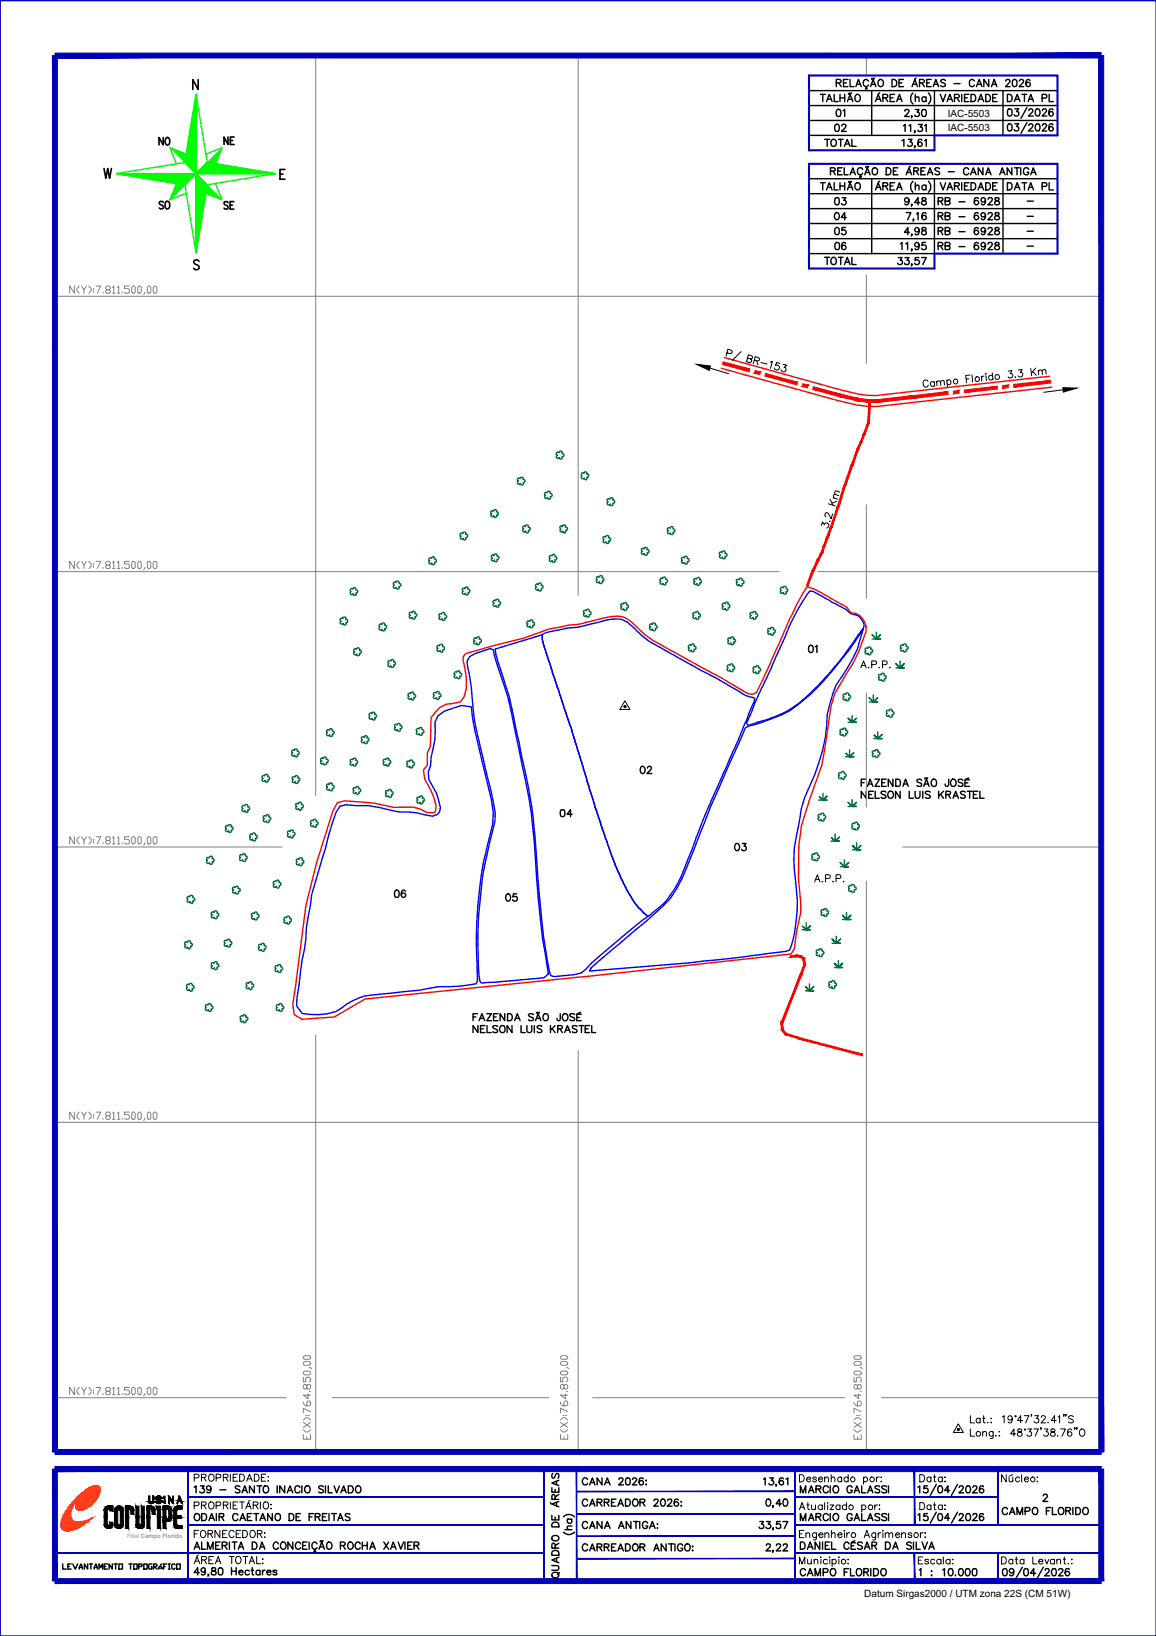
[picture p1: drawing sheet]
<svg xmlns="http://www.w3.org/2000/svg" width="210mm" height="297mm" viewBox="0 0 210 297" stroke-linecap="round" stroke-linejoin="round" font-family="sans-serif">
<defs><g id="words">
<g font-size="4.4">
<text x="27.5" y="27.5">NO</text>
<text x="39.5" y="27.5">NE</text>
<text x="150.3" y="25">02</text>
<text x="27.5" y="39.2">SO</text>
<text x="39.5" y="39.2">SE</text>
<text x="150.3" y="38.5">03</text>
<text x="150.3" y="46.6">06</text>
<text x="115" y="141.8">02</text>
<text x="100.5" y="149.6">04</text>
</g>
<g font-size="4">
<text x="150.6" y="22.2">01</text>
<text x="181.7" y="35.6">DATA PL</text>
<text x="150.3" y="43.7">05</text>
<text x="169" y="43.7">RB - 6928</text>
<text x="145.7" y="119.6">01</text>
<text x="132.3" y="155.6">03</text>
<text x="70.6" y="164">06</text>
<text x="90.7" y="164.7">05</text>
<text x="188" y="273.8">2</text>
</g>
<g font-size="2.6">
<text x="185.2" y="37.7">-</text>
<text x="185.2" y="40.6">-</text>
<text x="185.2" y="43">-</text>
<text x="185.2" y="45.9">-</text>
</g>
<g font-size="1.8">
<text x="172.1" y="21.2">IAC-5503</text>
<text x="172.1" y="23.9">IAC-5503</text>
<text x="156.9" y="290">Datum Sirgas2000 / UTM zona 22S (CM 51W)</text>
</g>
<text font-size="1.1" fill="#989898" x="23.1" y="279.2">Filial Campo Florido</text>
</g></defs>
<!-- layer: 0114000139004 -->
<path d="M89.9 117.8l8.6-2.5v1l.4 1.5 4.9 14.5 4.2 14.2 1.9 5.7 1.8 4.9 2 4.3 1.6 2.6 2.3 2.4-.9 .6a194.8 194.8 0 0 0-11.2 9.7l-1.4 .3-3.6 .3-.5-.2a96.6 96.6 0 0 1-2.2-15.6l-.1-2.1a106.8 106.8 0 0 0-3.1-22.8l-1.4-6.7a112.2 112.2 0 0 0-3.2-11.1z" fill="none" stroke="#00f" stroke-width=".25"/>
<!-- layer: TEXTO_DIVERSOS -->
<g fill="none" stroke="#000" stroke-width=".18">
<path d="M128.9 66.8l3.4 1M132 64.1l.7 .1 .3-.3-.1-.2-.7-.3-.4 1.3M134.6 63.8l-1.6 1.6M135.7 65l.6 .2 .4-.3-.3-.3-.5-.2-.3 1.3 .8 .1 .1-.5-.2-.1M137 65.3l.7 .2 .2-.3-.1-.2-.7-.2-.3 1.2M137.4 65.5l.2 .7M138.2 65.8l1.1 .3M139.9 65.8l.4-.2-.4 1.3M141.6 66l-.6-.2-.2 .6a.45 .45 0 0 1 .7 .1 .45 .45 0 0 1-.3 .6 .45 .45 0 0 1-.6-.3M142.2 66.2l.7 .1-.5 .4a.44 .44 0 0 1 .3 .5 .44 .44 0 0 1-.5 .4 .44 .44 0 0 1-.4-.5M168.5 69.2a.47 .47 0 0 0-.6-.2 .47 .47 0 0 0-.3 .5 .53 .53 0 0 0 .2 .7 .53 .53 0 0 0 .7-.2l.1-.1M169.6 69.5a.42 .42 0 0 0-.6 0 .42 .42 0 0 0 .1 .6 .42 .42 0 0 0 .6-.2"/>
<path d="M169.6 69.2l.1 .9M170.1 69.2v.8M170.1 69.5l.2-.3h.4l.1 .8M170.8 69.4l.1-.2 .5-.1 .1 .8M171.9 69.2a.42 .42 0 0 1 .6-.1 .42 .42 0 0 1 .1 .6 .42 .42 0 0 1-.6 0M171.9 69l.1 1.3M175.9 68.8h-.5M176.1 68.1l-.8 .1 .2 1.3M176.5 68.1l.1 1.3M178.2 68.3l.1 .9M178.7 68.3a.38 .38 0 0 0-.5 .4M179 67.8v.1z"/>
<path d="M179 68.2l.1 .9M180.2 67.7l.1 1.3M180.2 68.3a.42 .42 0 0 0-.6 0 .42 .42 0 0 0 .1 .7 .42 .42 0 0 0 .6-.2M183 67.4l.7-.1-.3 .5a.42 .42 0 0 1 .5 .5 .42 .42 0 0 1-.5 .4l-.4-.3M184.4 68.4l-.1 .1h.1M184.9 67.2l.7-.1-.3 .5a.43 .43 0 0 1 .3 .7 .43 .43 0 0 1-.7-.1M187.2 66.9l.1 1.3M187.5 67.5l.7 .6M188 66.8l-.7 1M188.5 67.2l.1 .9M188.6 67.5l.2-.3h.3l.2 .8M189.2 67.4l.3-.3h.3l.1 .8"/>
<path d="M193 70.8l-3.5 .4M149.1 95.4l.3-.6 .3 .5a.44 .44 0 0 1 .8-.1 .44 .44 0 0 1-.4 .7M150.4 91.5l1.2 .3M150.7 94.6v.1l-.1-.1M150.7 90.6l.6 1.1M151.2 93.3l-.3 .9-.4-.8-.3-.3h-.3l-.1 .4 .2 .3M151.3 90.4l.8 .2M151.9 91l-.9 .3M152.3 90l-.8-.2-.2 .3 .2 .4M152.5 89.4l-.8-.3-.1 .3 .1 .4M113.4 128.3h.1h-.1M113.5 127.2l.9 1.6h-1.8z"/>
<path d="M156.3 121.3l.5-1.3 .5 1.3M156.5 120.8h.6M157.7 121.1l.1 .1M158.3 120.7l.7-.1 .2-.4-.2-.2h-.7v1.3M159.6 121.1l.1 .1M160.2 120.7l.8-.1v-.5l-.8-.1v1.3M161.6 121.1l-.1 .1h.1M148.1 159.7h.6M149.9 159.5h.7l.1-.6-.8-.1v1.3M151.8 159.5h.8l.1-.3-.1-.3-.8-.1v1.3M147.9 160.1l.5-1.3 .5 1.3M149.4 160h-.1h.1"/>
<path d="M151.3 160v.1v-.1M153.2 160v.1v-.1M174 258.5l.9 1.6h-1.8zM176.2 257v1.3h.8M176.2 259.4v1.4h.8M178 257.7a.41 .41 0 0 0-.6-.1 .41 .41 0 0 0 0 .6 .41 .41 0 0 0 .6 0M178 257.5v.8M178.4 257.5h.5M178.4 259.9v.9M178.6 257v1.3h.3M179.4 258.2l-.1 .1h.1M180 257.5h.1"/>
<path d="M180 258.2v.1zM180.3 259.9v1.2h-.5M181.4 260h.1zM182 257.3l.3-.3v1.3M183.8 257.5a.4 .4 0 0 1-.5 .4 .4 .4 0 0 1-.2-.6 .4 .4 0 0 1 .6-.1 .64 .64 0 0 1 .1 .8 .64 .64 0 0 1-.7 .3l-.1-.1M184.9 259.5v.4l.3 .1a.42 .42 0 0 1 .4 .3 .42 .42 0 0 1-.1 .4h-.6l-.2-.2a.6 .6 0 0 1 .8-.6v-.2a.44 .44 0 0 0-.6-.2zM185.7 257.9h-1l.6-.9v1.3M186 257h.8l-.6 1.3M186.6 259.4h.7l-.4 .6a.43 .43 0 0 1 .4 .4 .43 .43 0 0 1-.3 .4 .43 .43 0 0 1-.5-.3M187.3 256.9h-.1h.1l-.1 .3M187.7 259.4h.9l-.6 1.4M187.9 257h.7l-.4 .5a.44 .44 0 0 1 .3 .8 .44 .44 0 0 1-.8-.2"/>
<path d="M189.1 257.4l.2-.4 .4 .2 .1 .2-.8 .9h.9M189.1 259.3h-.2h.2l-.2 .3M189.6 259.4h.7l-.4 .6a.44 .44 0 0 1 .3 .7 .44 .44 0 0 1-.7-.2M190.3 258.2l.1 .1M190.9 259.5l-.1 .3 .2 .2a.47 .47 0 0 1 .5 .1 .47 .47 0 0 1 0 .6h-.6a.52 .52 0 0 1 0-.6 .52 .52 0 0 1 .6-.2l.1-.2a.44 .44 0 0 0-.7-.2zM191.8 257.9h-.9l.6-.9v1.3M192.1 257.3l.3-.3v1.3M192.6 259.4h.9l-.7 1.4M193.2 256.9h-.1h.1l-.1 .3M193.6 256.9l-.1-.1 .1 .2-.1 .2M194.6 259.7l-.1-.2a.4 .4 0 0 0-.6 .2v.9a.41 .41 0 0 0 .6 .1 .41 .41 0 0 0-.1-.7 .41 .41 0 0 0-.6 .3M194.9 257.2a.48 .48 0 0 0-.5-.2 .48 .48 0 0 0-.4 .4l.9 .6-.1 .3h-.5l-.3-.1"/>
<path d="M195.2 259.3l-.1-.1 .1 .2-.1 .2M195.6 259.3l-.1-.1 .1 .2-.1 .2M196.1 259.7l.2-.2a.62 .62 0 0 1 .7 .3 .62 .62 0 0 1-.2 .8 .59 .59 0 0 1-.8-.1 .59 .59 0 0 1 .1-.8zM178.4 260.1l.3-.2 .3 .1 .1 .8M180.3 260.1a.43 .43 0 0 0-.6-.1 .43 .43 0 0 0 0 .7 .43 .43 0 0 0 .6-.1M180.8 260.6v.1h.1M181.4 260.6v.2zM184.4 260.3h-.9l.6-.9v1.4M192 260.6l.1 .1"/>
<circle cx="173.5" cy="69.3" r=".43"/>
<circle cx="177.4" cy="68.8" r=".41"/>
<circle cx="181.1" cy="68.4" r=".43"/>
<circle cx="184.4" cy="257.1" r=".11"/>
<circle cx="186.1" cy="259.6" r=".11"/>
<circle cx="177.6" cy="260.3" r=".43"/>
</g>
<!-- layer: 0114000139003 -->
<path d="M135.3 132.2l.7-.4a22.8 22.8 0 0 0 12.5-7l3.3-3.8a44.5 44.5 0 0 0 4.9-6.8 25.4 25.4 0 0 1-4.9 10.1l-.5 1.5-1.1 4a30.7 30.7 0 0 1-3.2 13l-.9 2.1-.6 1.9-.8 4.8a21.3 21.3 0 0 0-.3 8.2 26.6 26.6 0 0 1-1 12.7l-.8 .2-7.5 1-10 1.1-18.1 1.5 .4-.6 8.1-7a62.4 62.4 0 0 0 6.2-5.6 32.7 32.7 0 0 0 4-8 390.5 390.5 0 0 1 9.6-22.9z" fill="none" stroke="#00f" stroke-width=".25"/>
<!-- layer: 0114000139006 -->
<path d="M61.7 146.4l1.2-.3 4.1 .2 5.5 1.1 3.1 .2 2.9 .6 1-.3 .3-.6 .2-.7-.3-1.2-.5-1.4-1.3-2.5-.1-1.3 .4-1.2 .1-1.5a16.3 16.3 0 0 0 .7-6.4l.5-1.2 1.2-.8 3.1-1 1.8 .2a69.1 69.1 0 0 0 2.3 11.6l1.3 5.2 .4 2.4-.1 2.2a79.2 79.2 0 0 0-2.8 27v1.4l-.3 .5-.3 .1a27 27 0 0 1-6.4 .4 58 58 0 0 1-8.7 1.2l-3.4 .4a9.7 9.7 0 0 0-5.4 2.2l-1.2 .8a13 13 0 0 1-6.1 .3l-1.1-1.4 .1-1.5 1-6.8 .6-3.8 .1-2 1-6.1 3.7-12.9 .7-2.1z" fill="none" stroke="#00f" stroke-width=".25"/>
<!-- layer: 0114000139005 -->
<path d="M85.3 119.2l.9-.5 2.8-.9 .6 .2 .8 3.1a53 53 0 0 1 3.1 11.6l1.3 6.3a97.6 97.6 0 0 1 2.7 20.6 133 133 0 0 0 2.1 17.3l-.8 .6-11.3 1-.3-.2a77.9 77.9 0 0 1 2.3-27.6l.4-1.7v-1.4l-.7-4-1.3-5.2a80.8 80.8 0 0 1-2-9.4 57.9 57.9 0 0 0-1.1-8.9z" fill="none" stroke="#00f" stroke-width=".25"/>
<!-- layer: TEXTO CONFRONTANTES -->
<g fill="none" stroke="#000" stroke-width=".25">
<path d="M156.4 142.1h.5M157.2 141.5h-.8v1.3M157.3 143.7v1.2l-.9-1.2v1.2M157.5 142.8l.5-1.3 .5 1.3M157.7 142.4h.6M157.7 144.3h.5M158.6 143.7h-.9v1.2h.9M158.9 141.5h.8l-.8 1.3h.8M158.9 143.7v1.2h.8M160.1 142.1h.5M160.9 143.8l-.4-.1-.5 .1 .1 .3 .8 .5-.2 .3h-.4l-.3-.1M160.9 141.5h-.8v1.3h.8"/>
<path d="M161.3 143.8l.3-.1a.63 .63 0 0 1 .6 .7 .63 .63 0 0 1-.7 .5l-.3-.4zM162.1 141.5v1.3l-.8-1.3v1.3M162.6 141.5a.73 .73 0 0 1 .9 .3 .73 .73 0 0 1-.2 .9l-.7 .1zM163.4 143.7v1.2l-.8-1.2v1.2M164 142.8l.4-1.3 .5 1.3M164.1 142.4h.7M165.1 143.7v1.2h.8M166.2 143.7v.9a.45 .45 0 0 0 .4 .3 .45 .45 0 0 0 .4-.3v-.9M167.3 141.7a.46 .46 0 0 0-.4-.3 .46 .46 0 0 0-.4 .4l.8 .6v.2l-.3 .2-.5-.2M167.6 143.7v1.2M167.7 142.8l.5-1.3 .5 1.3M167.9 142.4h.6"/>
<path d="M168 141.3l-.1 .1M168 141.3h.2M168.1 141.3h.1M168.2 141.3h.2M168.4 141.3h.1M168.9 143.8l-.3-.1-.6 .1 .1 .3 .8 .5-.1 .3h-.4l-.4-.1M169.3 141.5a.59 .59 0 0 1 .7 .3 .59 .59 0 0 1 0 .7 .48 .48 0 0 1-.5 .3 .48 .48 0 0 1-.4-.5v-.3zM170.4 143.7v1.2M170.8 144.2l.5 .7M171.3 143.7l-.9 .8M171.7 144.3l.8-.1 .1-.5h-.9v1.2M172.2 144.3l.4 .6"/>
<path d="M172.3 141.5v1l-.2 .2h-.4l-.1-.3M172.7 141.7a.6 .6 0 0 1 .9 .1 .6 .6 0 0 1-.1 .8 .6 .6 0 0 1-.9-.1 .6 .6 0 0 1 .1-.8zM173.1 144.9l.4-1.2 .5 1.2M173.2 144.5h.7M174.8 141.7a.46 .46 0 0 0-.4-.3 .46 .46 0 0 0-.4 .4l.8 .6v.2l-.3 .2-.4-.1-.1-.1M175.2 142.1h.5M175.3 143.8l-.3-.1-.6 .1 .1 .3 .8 .5-.2 .3h-.4l-.3-.1M175.6 143.7h.9M175.9 141.3l-.6 .2M176 141.6h-.8v1.2h.8M176.1 143.7v1.2M176.7 144.3h.5"/>
<path d="M177.5 143.7h-.8v1.2h.8M177.9 143.7v1.2h.8M85.9 184.6h.5M86.7 184.1h-.8v1.2M86.8 186.2v1.3l-.9-1.3v1.3M87 185.3l.5-1.2 .5 1.2M87.2 184.9h.6M87.2 186.8h.6M88.1 186.2h-.9v1.3h.9M88.4 184.1h.8l-.8 1.2h.8M88.4 186.2v1.3h.8M89.6 184.6h.5"/>
<path d="M90.3 186.4l-.3-.2-.5 .2v.2l.7 .3 .1 .2v.2l-.3 .2-.5-.2M90.4 184.1h-.8v1.2h.8M90.8 186.4l.3-.2a.64 .64 0 0 1 .6 .6 .64 .64 0 0 1-.6 .7l-.4-.5zM91.7 184.1v1.2l-.9-1.2v1.2M92.2 184.1h.4a.68 .68 0 0 1 .4 .6 .68 .68 0 0 1-.4 .6h-.4zM93 186.2v1.3l-.9-1.3v1.3M93.4 185.3l.5-1.2 .5 1.2M93.6 184.9h.6M94.6 186.2v1.3h.8M95.7 186.2v.9a.46 .46 0 0 0 .4 .4 .46 .46 0 0 0 .5-.4v-.9M96.9 184.2l-.3-.1-.6 .1 .1 .3 .8 .4v.3l-.3 .1-.6-.1M97 186.2v1.3"/>
<path d="M97.2 185.3l.5-1.2 .5 1.2M97.4 184.9h.6M97.5 183.8l-.1 .2M97.5 183.8h.2M97.7 183.8v.1M97.7 183.9h.2M98 183.8l-.1 .1M98.4 186.4l-.3-.2-.6 .2 .1 .2 .7 .3 .1 .2v.2l-.3 .2-.6-.2M98.8 184.1h.2a.62 .62 0 0 1 .6 .6 .62 .62 0 0 1-.8 .6l-.2-.4v-.6zM99.9 186.2v1.3M100.2 186.8l.6 .7M100.8 186.2l-.9 .9"/>
<path d="M101.3 186.8h.7l.1-.2v-.3l-.8-.1v1.3M101.7 186.8l.4 .7M101.7 184.1v1.1l-.2 .1h-.2l-.2-.4M102.4 184.1h.1a.63 .63 0 0 1 .6 .6 .63 .63 0 0 1-.7 .6l-.3-.4v-.4zM102.5 187.5l.5-1.3 .5 1.3M102.7 187.1h.6M104.4 184.2l-.4-.1-.5 .1 .1 .3 .8 .4-.2 .4h-.4l-.3-.1M104.7 184.7h.5M104.8 186.4l-.3-.2-.5 .1v.3l.6 .3 .2 .4-.3 .2-.5-.1-.1-.1M105.2 186.2h.8M105.4 183.8l-.6 .3M105.5 184.1h-.8v1.2h.8"/>
<path d="M105.6 186.2v1.3M106.3 186.8h.5M107.1 186.2h-.8v1.3h.8M107.4 186.2v1.3h.8"/>
</g>
<!-- layer: MARGEM -->
<path d="M0 .1h209.9v296.9h-209.9zM0 .1v296.9" fill="none" stroke="#0000b8" stroke-width=".25"/>
<g fill="#0000b8" stroke="#0000b8" stroke-width=".18">
<path d="M98.7 266.7l.1 20.1v-20.1zM98.7 266.7l.1 20.1h-.1z"/>
<path d="M10 281.9h88.8zM10 282l88.8-.1z"/>
<path d="M144.4 281.9h55.5zM144.4 282l55.5-.1z"/>
<path d="M34.1 276.8h64.7zM34.1 276.9l64.7-.1z"/>
<path d="M144.4 276.8h55.6zM144.4 276.9l55.6-.1z"/>
<path d="M34.1 271.8h64.7zM34.1 271.9l64.7-.1z"/>
<path d="M34.1 266.7l.1 20.3zM34.1 266.7l.1 20.3z"/>
<path d="M104.6 266.7l.1 20.1zM104.6 266.7l.1 20.1z"/>
<path d="M144.3 266.7l.1 20.1zM144.3 266.7l.1 20.1z"/>
<path d="M166 282l.1 5v-5zM166 282l.1 5h-.1z"/>
<path d="M181.2 282l.1 5zM181.2 282l.1 5z"/>
<path d="M144.4 271.8h36.8zM144.4 271.9l36.8-.1z"/>
<path d="M181.2 266.7l.1 10.2zM181.2 266.7l.1 10.2z"/>
<path d="M166 266.7v10.2h.1zM166 266.7h.1v10.2z"/>
<path d="M104.7 270.7h39.7zM104.7 270.8l39.7-.1z"/>
<path d="M104.7 274.8h39.7zM104.7 274.9l39.7-.1z"/>
<path d="M104.7 278.9h39.7zM104.7 279l39.7-.1z"/>
<path d="M104.7 282.9h39.7zM104.7 283l39.7-.1z"/>
<path d="M199.5 266.7l.9 20.3v-20.3zM199.5 266.7l.9 20.3h-.9z"/>
<path d="M10 287.5h189.9v-.9zM10 286.6h189.9l-189.9 .9z"/>
<path d="M9.5 266.7v20.3h.9zM9.5 266.7h.9v20.3z"/>
<path d="M10 266.3v.9l189.9-.9zM10 267.2l189.9-.9v.9z"/>
<path d="M34.1 266.7l.1 20.2zM34.1 266.7l.1 20.2z"/>
<path d="M10 10.5h189.9v-.9zM10 9.6h189.9l-189.9 .9z"/>
<path d="M9.5 10.1l.9 253.5v-253.5zM9.5 10.1l.9 253.5h-.9z"/>
<path d="M10 263.2v.9l189.9-.9zM10 264.1l189.9-.9v.9z"/>
<path d="M199.5 10.1v253.5h.9zM199.5 10.1h.9v253.5z"/>
</g>
<g fill="none" stroke="#000" stroke-width=".25">
<path d="M27 271.6h.2v1a.28 .28 0 0 0 .3 .2 .28 .28 0 0 0 .2-.2v-1h.2v1a.45 .45 0 0 1-.4 .4 .45 .45 0 0 1-.5-.4zM35.3 270l.3-.2v1.2M35.5 274.9l.1-.1a.63 .63 0 0 1 .7 .7 .63 .63 0 0 1-.8 .5l-.2-.4v-.3zM36.4 269.8h.7l-.4 .4a.44 .44 0 0 1 .3 .7 .44 .44 0 0 1-.7-.1M36.6 274.8h.5a.68 .68 0 0 1 .4 .6 .68 .68 0 0 1-.4 .7h-.5zM36.6 280v1.3h.8M37.9 276.1l.5-1.3 .5 1.3M38.1 275.7h.6M38.3 270.2a.41 .41 0 0 1-.5 .4 .41 .41 0 0 1-.3-.6 .41 .41 0 0 1 .6-.2 .79 .79 0 0 1-.2 1.2l-.4-.1M39.3 274.8v1.3M39.8 275.4h.8v-.5l-.8-.1v1.3M39.9 270.5h1.1"/>
<path d="M40 280h-.8v1.3h.8M40.2 275.4l.4 .7M41.7 280v1.3M42.2 280h.8M42.6 280v1.3M43.2 275.1a.48 .48 0 0 0-.6-.3 .48 .48 0 0 0-.4 .5v.3a.48 .48 0 0 0 .4 .5 .48 .48 0 0 0 .6-.3M43.6 269.9l-.3-.1-.6 .1 .1 .3 .6 .3 .2 .2v.2l-.3 .1-.6-.1M43.6 276.1l.5-1.3 .5 1.3M43.8 275.7h.6M43.9 271l.5-1.2 .5 1.2M44.1 270.6h.6M44.9 275.4h.5"/>
<path d="M45.7 274.8h-.8v1.3h.8M45.8 280h.4a.71 .71 0 0 1 .5 .6 .71 .71 0 0 1-.5 .7h-.4zM46.1 274.8h.9M46.2 269.8v1.2l-.9-1.2v1.2M46.5 274.8v1.3M46.7 269.8h.8M47.1 269.8v1.2M47.2 276.1l.5-1.3 .5 1.3M47.4 275.7h.6M48 269.8a.62 .62 0 0 1 .8 .6 .62 .62 0 0 1-.8 .6l-.2-.4v-.5zM49.4 274.8v1.3l-.8-1.3v1.3M50.2 274.9l.1-.1a.62 .62 0 0 1 .7 .7 .62 .62 0 0 1-.8 .5l-.2-.4v-.5z"/>
<path d="M50.3 269.8v1.2M51.7 269.8v1.2l-.9-1.2v1.2M52.2 271l.5-1.2 .5 1.2M52.4 270.6h.6M52.5 274.8h.4a.68 .68 0 0 1 .5 .6 .68 .68 0 0 1-.5 .7h-.4zM53.2 280v1.3l-.9-1.3v1.3M53.8 275.4h.5M54.4 270.1a.46 .46 0 0 0-.5-.3 .46 .46 0 0 0-.3 .4v.4a.46 .46 0 0 0 .3 .5 .46 .46 0 0 0 .5-.4M54.6 274.8h-.8v1.3h.8M54.8 269.8v1.2M55.6 269.8h.1a.64 .64 0 0 1 .6 .6 .64 .64 0 0 1-.6 .6 .73 .73 0 0 1-.1-1.2zM55.8 280h-.9v1.3h.9"/>
<path d="M56.1 275.4h.5M56.1 280v1.3M56.9 274.8h-.8v1.3M57.2 275.4h.8l.1-.3-.1-.2-.8-.1v1.3M57.7 275.4l.4 .7M58.2 279.8l-.1 .1M58.2 279.8l.2 .1M58.5 279.8h.1M58.5 275.4h.6M58.6 279.7v.2M58.7 269.9l-.3-.1-.5 .1v.3l.7 .3 .1 .2v.2l-.3 .1-.5-.1M59.1 269.8v1.2"/>
<path d="M59.4 274.8h-.9v1.3h.9M59.6 269.8v1.2h.7M59.7 274.8v1.3M60.2 274.8h.9M60.7 269.8l.4 1.2 .5-1.2M60.7 274.8v1.3M61.3 276.1l.5-1.3 .5 1.3M61.5 275.7h.6M61.9 271l.5-1.2 .5 1.2M62.1 270.6h.6M63.2 269.8h.5a.66 .66 0 0 1 .5 .6 .66 .66 0 0 1-.5 .6h-.5zM63.5 275l-.3-.2-.5 .2v.2l.8 .3v.5l-.5 .1-.3-.2"/>
<path d="M64.8 269.8h.1a.62 .62 0 0 1 .7 .7 .62 .62 0 0 1-.8 .5l-.2-.4v-.5zM65.8 280v1.3M66.7 280v1.3M69.7 280l.9 1.3M70.6 280l-.9 1.3M72.3 280l.5 1.3 .5-1.3M73.5 280v1.3M74.8 280h-.8v1.3h.8M99.9 272.8l.2 .3M100.2 275.2v.8h1.3v-.8M100.2 270.1v.8h1.3v-.8M100.2 279a.64 .64 0 0 1 .8-.2 .64 .64 0 0 1 .4 .7 .64 .64 0 0 1-.8 .3 .64 .64 0 0 1-.4-.8z"/>
<path d="M100.4 276.5l.3-.1h.5l.2 .2 .1 .6h-1.3v-.4zM100.4 267.5l-.2 .3 .2 .6 .2-.1 .5-.8 .3 .2 .1 .4-.2 .3M100.8 272.2v-.7l-.4-.2-.2 .2v.7h1.3M100.8 270.4v.5M100.8 275.4v.6M101 268.9v.7M101 272.8v.6M101.5 272.6l-1.3 .5 1.3 .5M101.5 268.8l-1.3 .5 1.3 .4M101.5 271.3l-.7 .5M102.3 278.2a1.36 1.36 0 0 0 2 0M102.3 275.4a1.36 1.36 0 0 1 2 0"/>
<path d="M102.6 277.7h1.2M103 275.8h.8M103.2 275.8a.42 .42 0 0 0-.1 .7 .42 .42 0 0 0 .6 0 .42 .42 0 0 0 0-.7M103.8 277.1h-.8v.5l.3 .1M106.7 268.6a.48 .48 0 0 0-.6-.3 .48 .48 0 0 0-.4 .5v.3a.48 .48 0 0 0 .4 .5 .48 .48 0 0 0 .6-.3M106.7 272.5a.48 .48 0 0 0-.6-.3 .48 .48 0 0 0-.4 .5v.3a.48 .48 0 0 0 .4 .5 .48 .48 0 0 0 .6-.3M106.7 276.5a.48 .48 0 0 0-.6-.2 .48 .48 0 0 0-.4 .4v.4a.48 .48 0 0 0 .4 .4 .48 .48 0 0 0 .6-.3M107.1 269.6l.5-1.3 .4 1.3M107.1 273.5l.5-1.3 .4 1.3M107.1 277.5l.5-1.2 .4 1.2M107.2 269.2h.7M107.2 273h.7"/>
<path d="M107.2 277.1h.7M108.4 272.8l.8-.1 .1-.3-.1-.2h-.8v1.3M108.8 272.8l.5 .7M109.3 268.3v1.3l-.9-1.3v1.3M109.3 276.3v1.2l-.9-1.2v1.2M109.7 272.8l.7-.1 .1-.4-.8-.1v1.3M109.8 269.6l.5-1.3 .5 1.3M109.8 277.5l.5-1.2 .5 1.2M110 269.2h.6M110 277.1h.6M110.2 272.8l.4 .7M111 272.8h.5"/>
<path d="M111.8 272.2h-.8v1.3h.8M112.2 273.5l.5-1.3 .5 1.3M112.3 277.5l.5-1.2 .5 1.2M112.4 268.6l.2-.3h.3l.2 .2-.2 .5-.6 .6h.9M112.4 273h.6M112.5 277.1h.6M113.6 272.2h.4a.68 .68 0 0 1 .4 .6 .68 .68 0 0 1-.4 .7h-.4zM113.7 268.4h.6l.1 .5a.53 .53 0 0 1-.5 .7 .87 .87 0 0 1-.2-1.2zM114.6 276.3v1.2l-.9-1.2v1.2M114.9 268.6l.2-.3 .4 .1 .1 .1a1.67 1.67 0 0 1-.8 1.1h.9M115 272.4l.2-.2a.63 .63 0 0 1 .7 .7 .63 .63 0 0 1-.8 .5l-.2-.4zM115.1 276.3h.8"/>
<path d="M115.5 276.3v1.2M116.2 276.3v1.2M116.2 272.8l.8-.1 .1-.3-.3-.2h-.6v1.3M116.7 272.8l.4 .7M116.8 268.5l-.4-.2a.7 .7 0 0 0-.3 1.1 .39 .39 0 0 0 .6 .1 .39 .39 0 0 0 0-.6 .39 .39 0 0 0-.6 .1l-.1 .2M117.3 268.8h.1zM117.3 269.6h.1zM117.6 276.5a.48 .48 0 0 0-.5-.3 .48 .48 0 0 0-.4 .5v.4a.47 .47 0 0 0 .4 .4 .47 .47 0 0 0 .5-.4h-.3M117.9 277.5l.5-1.2 .6 1.2M118.2 277.1h.5M118.7 272.5l.3-.3 .4 .1 .1 .2-.2 .4-.6 .6h.8M119.3 276.7l.1 .1z"/>
<path d="M119.4 277.4v.1zM120.1 272.2h.2a.65 .65 0 0 1 .5 .6 .65 .65 0 0 1-.5 .7 .79 .79 0 0 1-.2-1.3zM121.2 272.5l.1-.2 .2-.1h.4l.1 .2-.2 .5-.6 .6h.8M123.1 272.4v-.2h-.3a.69 .69 0 0 0-.4 .7 .69 .69 0 0 0 .5 .6 .39 .39 0 0 0 .3-.4 .39 .39 0 0 0-.4-.4 .39 .39 0 0 0-.4 .3M123.7 272.7h.1zM123.7 273.3v.2zM138 276.3h.6l-.3 .4a.43 .43 0 0 1 .4 .4 .43 .43 0 0 1-.4 .5 .43 .43 0 0 1-.5-.3M138.6 268.5l.3-.2v1.3M139.2 276.3h.7l-.4 .4a.43 .43 0 0 1 .4 .4 .43 .43 0 0 1-.3 .5 .43 .43 0 0 1-.5-.3M139.3 272.2h.1a.65 .65 0 0 1 .6 .6 .65 .65 0 0 1-.6 .7 .79 .79 0 0 1-.1-1.3zM139.7 268.3h.7l-.3 .5a.44 .44 0 0 1 .3 .7 .44 .44 0 0 1-.8-.1M140.4 273.4h-.1h.1l-.1 .3"/>
<path d="M140.4 277.5h-.1h.1l-.1 .3M141 269.6l-.1-.1v.4M141.7 276.3h-.6l-.1 .5a.45 .45 0 0 1 .7 0 .45 .45 0 0 1-.1 .6 .45 .45 0 0 1-.7-.1M141.9 273h-1l.7-.8v1.3M142.2 276.3h.8l-.6 1.2M142.2 268.5l-.2-.2a.66 .66 0 0 0-.5 .6 .66 .66 0 0 0 .4 .7 .4 .4 0 0 0 .4-.4 .4 .4 0 0 0-.4-.4 .4 .4 0 0 0-.4 .4M142.4 272.2h.1a.65 .65 0 0 1 .5 .6 .65 .65 0 0 1-.5 .7 .79 .79 0 0 1-.1-1.3zM142.7 268.5l.3-.2v1.3M145.3 280h.5a.71 .71 0 0 1 .4 .6 .71 .71 0 0 1-.4 .7h-.5zM145.3 276.1v-1.3l.5 1.3 .5-1.3v1.3M145.3 271v-1.2l.5 1.2 .5-1.2v1.2M146.8 276.1l.5-1.3 .5 1.3"/>
<path d="M146.8 271l.5-1.2 .5 1.2M147 270.6h.6M147 275.7h.6M148.2 275.4h.7l.2-.3-.2-.2-.7-.1v1.3M148.2 270.4l.7-.1 .2-.3-.2-.2h-.7v1.2M148.6 275.4l.5 .7M148.6 270.4l.5 .6M148.8 280v1.3l-.8-1.3v1.3M149.4 280v1.3M150.4 275.1a.48 .48 0 0 0-.5-.3 .48 .48 0 0 0-.4 .5v.3a.48 .48 0 0 0 .4 .5 .48 .48 0 0 0 .5-.3M150.4 270.1a.48 .48 0 0 0-.5-.3 .48 .48 0 0 0-.4 .4v.4a.48 .48 0 0 0 .4 .4 .48 .48 0 0 0 .5-.3M150.7 280h-.8v1.3h.8"/>
<path d="M150.7 269.8v1.2M150.7 274.8v1.3M151 280v1.3h.8M151.4 275l.2-.2a.63 .63 0 0 1 .7 .7 .63 .63 0 0 1-.8 .5l-.2-.4zM151.4 269.9l.2-.1a.63 .63 0 0 1 .7 .7 .63 .63 0 0 1-.8 .5l-.2-.4zM154.7 275.1a.48 .48 0 0 0-.5-.3 .48 .48 0 0 0-.4 .5v.3a.47 .47 0 0 0 .5 .5 .47 .47 0 0 0 .4-.5h-.3M154.7 270.1a.48 .48 0 0 0-.5-.3 .48 .48 0 0 0-.4 .4v.4a.47 .47 0 0 0 .5 .5 .47 .47 0 0 0 .4-.5h-.3M155.1 276.1l.5-1.3 .5 1.3M155.1 271l.5-1.2 .5 1.2M155.2 279.7l-.5 .3M155.3 270.6h.6M155.3 275.7h.6"/>
<path d="M156.5 274.8v1.3h.7M156.5 269.8v1.2h.7M157.5 276.1l.5-1.3 .5 1.3M157.5 271l.5-1.2 .5 1.2M157.7 270.6h.6M157.7 275.7h.6M159.7 275l-.3-.2-.5 .2v.2l.7 .3v.5l-.4 .1-.3-.2M159.7 269.9l-.3-.1-.5 .1v.3l.7 .3v.5h-.4l-.3-.1M160.8 280h.4a.71 .71 0 0 1 .5 .6 .71 .71 0 0 1-.5 .7h-.4zM161 275l-.3-.2-.6 .2 .1 .3 .7 .2 .1 .4-.3 .2-.6-.2M161 269.9l-.3-.1-.6 .1 .1 .3 .7 .3 .1 .2v.2l-.3 .1-.6-.1M161.3 269.8v1.2"/>
<path d="M161.3 274.8v1.3M165.9 280v1.3M166.4 280v1.3h.7M166.7 275.1l.3-.3v1.3M166.7 270l.3-.2v1.2M167.4 280l.5 1.3 .5-1.3M168.4 274.8h-.6l-.1 .6a.46 .46 0 0 1 .7-.1 .46 .46 0 0 1 0 .7 .46 .46 0 0 1-.7-.1M168.4 269.8h-.6l-.1 .5a.46 .46 0 0 1 .7 0 .46 .46 0 0 1 0 .7 .46 .46 0 0 1-.7-.2M170 274.6l-1.1 1.9M170 269.5l-1.1 2M170.5 274.9a.42 .42 0 0 1 .6 .2 .62 .62 0 0 1 .1 .6 .62 .62 0 0 1-.6 .4l-.1-.1a.92 .92 0 0 1 0-1.1zM170.5 269.8a.42 .42 0 0 1 .6 .2 .62 .62 0 0 1 .1 .7 .62 .62 0 0 1-.6 .3h-.1a.92 .92 0 0 1 0-1.2z"/>
<path d="M172.4 275.7h-.9l.6-.9v1.3M172.4 270.6h-.9l.6-.8v1.2M173.9 274.6l-1.1 1.9M173.9 269.5l-1.1 2M174.2 275.1l.2-.3 .4 .1 .1 .2-.1 .4-.7 .6h.9M174.2 270.1l.1-.3h.4l.2 .4-.8 .8h.9M175.6 274.9a.42 .42 0 0 1 .5 .2 .62 .62 0 0 1 .2 .6 .62 .62 0 0 1-.6 .4l-.1-.1a.92 .92 0 0 1 0-1.1zM175.6 269.8a.42 .42 0 0 1 .5 .2 .62 .62 0 0 1 .2 .7 .62 .62 0 0 1-.6 .3h-.1a.92 .92 0 0 1 0-1.2zM176.7 275.1l.2-.3 .4 .1 .1 .2-.2 .4-.6 .6h.9M176.7 270.1l.1-.3h.4l.2 .4-.8 .8h.9M178.6 275l-.1-.1a.45 .45 0 0 0-.6 .2v.8a.41 .41 0 0 0 .6 .1 .41 .41 0 0 0-.1-.6 .41 .41 0 0 0-.6 .3M178.6 269.9l-.1-.1a.45 .45 0 0 0-.6 .2v.9a.41 .41 0 0 0 .6 .1 .41 .41 0 0 0-.1-.7 .41 .41 0 0 0-.6 .3"/>
<path d="M182.9 274a.48 .48 0 0 0-.5-.3 .48 .48 0 0 0-.4 .5v.3a.48 .48 0 0 0 .4 .5 .48 .48 0 0 0 .5-.3M183.3 275l.5-1.3 .5 1.3M183.5 274.6h.6M184.7 275v-1.3l.5 1.3 .5-1.3v1.3M186.1 274.4l.8-.1 .1-.4-.1-.1-.8-.1v1.3M192.3 273.9l.2-.2a.63 .63 0 0 1 .7 .7 .63 .63 0 0 1-.8 .5l-.2-.4zM193.5 274.3h.8l.1-.4-.1-.1-.8-.1v1.3M194 274.3l.4 .7M194.8 273.7v1.3M195.3 273.7h.4a.68 .68 0 0 1 .5 .6 .68 .68 0 0 1-.5 .7h-.4zM196.7 273.9l.3-.2a.63 .63 0 0 1 .6 .7 .63 .63 0 0 1-.8 .5l-.2-.4zM11.4 284v.9h.6"/>
<path d="M12.3 284.4h.3M12.9 284h-.6v.9h.6M13.2 284l.5 .9 .4-.9M14.4 284.9l.3-.9 .3 .9M14.4 284.6h.6M15.9 284v.9l-.6-.9v.9M16.2 284h.6M16.5 284v.9M17.1 284.9l.3-.9 .3 .9M17.1 284.6h.6M18 284.9v-.9l.3 .6 .3-.6v.9M18.9 284.4h.3"/>
<path d="M19.5 284h-.6v.9h.6M20.4 284v.9l-.6-.9v.9M20.7 284h.6M21 284v.9M21.6 284h.6v.9h-.6zM23.4 284h.6M23.7 284v.9M24.3 284h.6v.9h-.6zM25.2 284.4h.5l.1-.3-.1-.1h-.5v.9M26.1 284h.6v.9h-.6zM27.6 284h-.5l-.1 .1v.6l.1 .2h.5v-.5h-.1M27.9 284.4h.5l.1-.3-.1-.1h-.5v.9"/>
<path d="M28.1 284.4l.4 .5M28.8 284.9v-.3l.3-.3 .3 .3v.3M28.8 284.7h.6M29.4 284l-.3 .1M29.7 284.4h.3M30.3 284h-.6v.9M30.6 284.9h.3M30.6 284h.3M30.7 284v.9M31.8 284.1l-.1-.1h-.3l-.2 .1v.6l.2 .2h.3l.1-.2M32.1 284h.6v.9h-.6zM35.3 281.3l.5-1.3 .5 1.3"/>
<path d="M35.5 280.9h.6M36.2 285.5h-.9l.6-.9v1.3M37.3 285.1a.41 .41 0 0 1-.6 .3 .41 .41 0 0 1-.1-.6 .41 .41 0 0 1 .7 0v.3a.59 .59 0 0 1-.5 .8l-.2-.1M37.7 281.3v-1.3l.5 1.3 .5-1.3v1.3M37.9 285.9l-.1-.1 .1 .2-.1 .2M38.5 284.7v.4l.5 .2a.35 .35 0 0 1 .3 .3 .35 .35 0 0 1-.4 .3l-.5-.1a.48 .48 0 0 1 .1-.5 .48 .48 0 0 1 .5-.2l.2-.1-.1-.3zM39.2 280.6h.5M39.8 284.7a.41 .41 0 0 1 .6 .2l.1 .3a.53 .53 0 0 1-.5 .7 .87 .87 0 0 1-.2-1.2zM40.3 280.6l.8-.1 .1-.3-.3-.2h-.6v1.3M40.8 280.6l.4 .7M42 284.6v1.3M42 285.3h.9"/>
<path d="M42.9 284.6v1.3M43.3 281.3l.5-1.3 .4 1.3M43.4 285.4h.7a.4 .4 0 0 0-.6-.3 .4 .4 0 0 0-.1 .7l.3 .1 .4-.1M43.4 280.9h.7M45.3 285.3a.43 .43 0 0 0-.7-.1 .43 .43 0 0 0 0 .6 .43 .43 0 0 0 .7 0M45.6 285.1h.5M45.8 284.6v1.3h.3M47.1 281.3l.5-1.3 .5 1.3M47.2 285.3a.41 .41 0 0 0-.6-.1 .41 .41 0 0 0 0 .6 .41 .41 0 0 0 .6 0M47.2 285.1v.8M47.3 280.9h.6M47.7 285.1v.8"/>
<path d="M48.1 285.1a.36 .36 0 0 0-.4 .3M48.5 285.4h.7a.4 .4 0 0 0-.6-.3 .4 .4 0 0 0-.1 .7l.3 .1 .4-.1M50.2 285.3l-.2-.2h-.4v.2v.1l.6 .2v.3h-.4l-.2-.1M50.5 280.3a.48 .48 0 0 0-.5-.3 .48 .48 0 0 0-.4 .5 .53 .53 0 0 0 .2 .7 .53 .53 0 0 0 .7-.2M51.1 280.2a.6 .6 0 0 1 .8 .1 .6 .6 0 0 1-.2 .9 .6 .6 0 0 1-.8-.2 .6 .6 0 0 1 .2-.8zM54.6 280.3a.48 .48 0 0 0-.6-.3 .48 .48 0 0 0-.4 .5 .53 .53 0 0 0 .3 .7 .53 .53 0 0 0 .7-.2M54.9 280.6h.6M57.1 281.3l.2 .4h-.3M57.6 280.3a.47 .47 0 0 0-.6-.3 .47 .47 0 0 0-.4 .5 .53 .53 0 0 0 .3 .7 .53 .53 0 0 0 .7-.2M57.9 281.3l.5-1.3 .5 1.3M58.1 280.9h.6M59.4 280.2a.6 .6 0 0 1 .9 .1 .6 .6 0 0 1-.3 .9 .53 .53 0 0 1-.6-.1 .53 .53 0 0 1-.1-.6z"/>
<path d="M61.8 280.6h.6l.3-.4-.3-.2h-.6v1.3M62.3 280.6l.4 .7M63.2 280.2a.6 .6 0 0 1 .9 .1 .6 .6 0 0 1-.2 .9 .6 .6 0 0 1-.8-.2 .6 .6 0 0 1 .1-.8zM65.4 280.3a.48 .48 0 0 0-.5-.3 .48 .48 0 0 0-.4 .5 .53 .53 0 0 0 .2 .7 .53 .53 0 0 0 .7-.2M65.8 280.6h.9M67.1 281.3l.5-1.3 .6 1.3M67.4 280.9h.5M70.9 281.3l.5-1.3 .5 1.3M71.1 280.9h.6M74 280.6h.5M75.2 280.6l.7-.1 .2-.3-.4-.2h-.5v1.3M75.6 280.6l.5 .7"/>
<path d="M100.2 284.3h.9a.42 .42 0 0 1 .4 .4 .42 .42 0 0 1-.4 .4h-.9M100.2 285.7a.64 .64 0 0 1 .8-.2 .64 .64 0 0 1 .4 .7 .64 .64 0 0 1-.8 .3 .64 .64 0 0 1-.4-.8zM100.4 281.6l.3-.1 .6 .1 .2 .3v.5h-1.3v-.5zM100.8 281.1v-.8l-.4-.1-.2 .1v.8h1.3M101 282.9v.6M101.5 282.7l-1.3 .5 1.3 .5M101.5 280.2l-.7 .5M101.6 285.5l-.4 .4M106.7 280.6a.48 .48 0 0 0-.6-.3 .48 .48 0 0 0-.4 .5v.3a.48 .48 0 0 0 .4 .5 .48 .48 0 0 0 .6-.3M107.1 281.6l.5-1.3 .4 1.3M107.2 281.2h.7M108.4 280.9h.8l.1-.4-.1-.1-.8-.1v1.3"/>
<path d="M108.8 280.9l.5 .7M109.7 280.9h.7l.1-.5-.8-.1v1.3M110.2 280.9l.4 .7M111 280.9h.5M111.8 280.3h-.8v1.3h.8M112.2 281.6l.5-1.3 .5 1.3M112.4 281.2h.6M113.6 280.3h.4a.68 .68 0 0 1 .4 .7 .68 .68 0 0 1-.4 .6h-.4zM115.1 280.4l.1-.1a.63 .63 0 0 1 .7 .7 .63 .63 0 0 1-.8 .5l-.2-.4v-.3zM116.2 280.9h.8l.1-.4-.3-.2h-.6v1.3M116.7 280.9l.4 .7M118.7 281.6l.5-1.3 .5 1.3"/>
<path d="M118.9 281.2h.6M120.9 280.3v1.3l-.8-1.3v1.3M121.4 280.3h.9M121.9 280.3v1.3M122.6 280.3v1.3M124 280.6a.48 .48 0 0 0-.6-.3 .48 .48 0 0 0-.4 .5v.3a.47 .47 0 0 0 .5 .5 .47 .47 0 0 0 .5-.5h-.3M124.6 280.4l.1-.1a.64 .64 0 0 1 .6 .7 .64 .64 0 0 1-.6 .6 .73 .73 0 0 1-.1-1.2zM125.7 280.8h.1zM125.7 281.5h.1zM139.1 280.6l.3-.3 .3 .1 .2 .1-.2 .5-.6 .6h.9M140.4 281.5h-.1h.1l-.1 .3M141 280.6l.2-.3 .5 .1-.1 .6-.7 .6h.9"/>
<path d="M142.2 280.6a.36 .36 0 0 1 .4-.3 .36 .36 0 0 1 .4 .4l-.2 .3-.6 .6h.8M146.3 285.1a.53 .53 0 0 0-.8-.2 .53 .53 0 0 0-.2 .7 .48 .48 0 0 0 .4 .5 .48 .48 0 0 0 .6-.3M146.6 281.3l.5-1.3 .5 1.3M146.6 286.1l.5-1.3 .5 1.3M146.8 280.9h.6M146.8 285.7h.6M148 286.1v-1.3l.5 1.3 .5-1.3v1.3M149.5 285.5l.7-.1 .1-.5-.8-.1v1.3M149.9 280.6h.4M150.9 285a.6 .6 0 0 1 .8 .1 .6 .6 0 0 1-.1 .8 .6 .6 0 0 1-.8-.1 .6 .6 0 0 1 .1-.8zM153.3 285.4h.5M154.1 284.8h-.8v1.3"/>
<path d="M154.2 280.3a.48 .48 0 0 0-.6-.3 .48 .48 0 0 0-.4 .5 .53 .53 0 0 0 .3 .7 .53 .53 0 0 0 .7-.2M154.4 284.8v1.3h.8M154.6 280.7h.4M155.4 280.1h-.8v1.2h.8M155.6 285a.63 .63 0 0 1 .9 .4 .63 .63 0 0 1-.7 .7l-.2-.2-.1-.3zM156.6 280.2a.49 .49 0 0 0-.5-.2 .49 .49 0 0 0-.4 .3l.8 .4 .1 .4a.62 .62 0 0 1-.9 0M156.8 285.4l.8-.1v-.4l-.8-.1v1.3M157 281.3l.4-1.3 .5 1.3M157.1 280.9h.7M157.3 285.4l.4 .7M158.1 284.8v1.3M158.3 280.6l.8-.1v-.4l-.8-.1v1.3"/>
<path d="M158.6 284.8h.4a.69 .69 0 0 1 .5 .7 .69 .69 0 0 1-.5 .6h-.4zM158.7 280.6l.5 .7M160.1 285a.59 .59 0 0 1 .8 .1 .59 .59 0 0 1-.1 .8 .46 .46 0 0 1-.6 .2 .46 .46 0 0 1-.3-.5zM162.1 281.3l.5-1.3 .5 1.3M162.3 280.9h.6M165.5 280.2a.46 .46 0 0 0-.5-.2 .46 .46 0 0 0-.4 .3l.8 .5v.4a.6 .6 0 0 1-.8-.1M166.9 285.1l.3-.3v1.3M168.7 281.3l.5-1.3 .4 1.3M168.8 280.9h.7M169.1 285.3h.1zM169.1 286h.1zM171.2 285.1l.3-.3v1.3"/>
<path d="M172.4 284.8a.42 .42 0 0 1 .6 .3 .66 .66 0 0 1-.4 1 .84 .84 0 0 1-.2-1.3zM173.5 286v.1v-.1M174.2 284.8a.42 .42 0 0 1 .6 .3 .66 .66 0 0 1-.4 1 .84 .84 0 0 1-.2-1.3zM175.5 284.8a.42 .42 0 0 1 .6 .3 .66 .66 0 0 1-.5 1 .84 .84 0 0 1-.1-1.3zM176.7 284.8a.47 .47 0 0 1 .6 .3v.8a.41 .41 0 0 1-.3 .2 .41 .41 0 0 1-.4-.2l-.1-.5zM182.2 284.8a.45 .45 0 0 1 .6 .3l.1 .3a.59 .59 0 0 1-.4 .7l-.4-.2-.1-.5zM184.1 285.2a.41 .41 0 0 1-.6 .3 .41 .41 0 0 1-.1-.6 .41 .41 0 0 1 .6 .1l.1 .2a.61 .61 0 0 1-.5 .9l-.3-.2M185.6 284.6l-1.1 1.9M186.1 284.8a.47 .47 0 0 1 .6 .3v.8a.41 .41 0 0 1-.4 .2 .41 .41 0 0 1-.4-.2v-.5zM188 285.7h-.9l.6-.9v1.3M189.4 284.6l-1.1 1.9M189.8 285.1a.37 .37 0 0 1 .6-.2 .37 .37 0 0 1-.1 .6l-.6 .6h.9"/>
<path d="M191.1 284.8a.42 .42 0 0 1 .6 .3l.1 .3a.6 .6 0 0 1-.5 .7 .84 .84 0 0 1-.2-1.3zM192.2 285.1l.2-.3h.3l.3 .4-.8 .9h.8M194.1 285v-.2a.47 .47 0 0 0-.6 .3l-.1 .3a.52 .52 0 0 0 .4 .7 .4 .4 0 0 0 .4-.4 .4 .4 0 0 0-.3-.4 .4 .4 0 0 0-.5 .4"/>
</g>
<g fill="none" stroke="#000" stroke-width=".18">
<path d="M35.3 268.3h.7l.2-.2-.2-.4h-.7v1.2M35.3 273.4l.7-.1 .2-.4-.2-.2h-.7v1.3M35.3 278.5h.5M36.1 277.9h-.8v1.3M36.5 278a.6 .6 0 0 1 .8 .1 .6 .6 0 0 1 0 .9l-.2 .1a.59 .59 0 0 1-.7-.2 .59 .59 0 0 1 0-.7zM36.6 268.3l.7-.1 .1-.4-.8-.1v1.2M36.6 273.3l.7-.1 .1-.4-.8-.1v1.3M37 268.3l.4 .6M37 273.3l.4 .7M37.8 278.5l.8-.1v-.4l-.8-.1v1.3M38.1 267.7a.62 .62 0 0 1 .8 .6 .62 .62 0 0 1-.8 .6l-.2-.4v-.5zM38.1 272.7a.62 .62 0 0 1 .8 .6 .62 .62 0 0 1-.8 .6l-.2-.4v-.5z"/>
<path d="M38.2 278.5l.4 .7M39.2 268.3l.8-.1v-.4l-.8-.1v1.2M39.2 273.4l.8-.2v-.4l-.8-.1v1.3M39.9 277.9v1.3l-.9-1.3v1.3M40.4 278.5h.5M40.6 268.3l.7-.1 .1-.4-.8-.1v1.2M40.6 273.3l.7-.1 .1-.4-.8-.1v1.3M41 268.3l.4 .6M41 273.3l.4 .7M41.2 277.9h-.8v1.3h.8M41.8 267.7v1.2M41.8 272.7v1.3"/>
<path d="M42.3 268.3h.5M42.3 273.3h.5M42.5 278.2a.48 .48 0 0 0-.6-.3 .48 .48 0 0 0-.3 .5 .53 .53 0 0 0 .2 .7 .53 .53 0 0 0 .7-.2M42.9 278.5h.5M43.1 267.7h-.8v1.2h.8M43.1 272.7h-.8v1.3h.8M43.5 267.7h.4a.68 .68 0 0 1 .5 .6 .68 .68 0 0 1-.5 .6h-.4zM43.5 272.7h.9M43.7 277.9h-.8v1.3h.8M43.9 272.7v1.3M44.1 277.9a.71 .71 0 0 1 .8 .3v.2a.62 .62 0 0 1-.4 .8h-.4zM44.6 274l.5-1.3 .5 1.3"/>
<path d="M44.8 268.9l.5-1.2 .5 1.2M44.8 273.5h.6M45 268.5h.6M45.4 272.4l-.3 .2M45.5 278a.6 .6 0 0 1 .8 .1 .6 .6 0 0 1-.1 .9l-.1 .1a.59 .59 0 0 1-.7-.2 .59 .59 0 0 1 0-.7zM46 273.3l.7-.1 .2-.3-.2-.2h-.7v1.3M46.2 267.7h.4a.68 .68 0 0 1 .5 .6 .68 .68 0 0 1-.5 .6h-.4zM46.4 273.3l.5 .7M46.7 278.5l.8-.1v-.4l-.8-.1v1.3M47.2 278.5l.4 .7M47.3 272.7v1.3M47.5 268.3h.5"/>
<path d="M48 272.7a.62 .62 0 0 1 .8 .6 .62 .62 0 0 1-.8 .6l-.2-.4v-.5zM48 278.4h.1zM48 279.1h.1zM48.3 267.7h-.8v1.2h.8M48.6 268.1h.2zM48.6 268.9h.2zM49.1 273.2h.2zM49.2 273.8v.2zM145.2 267.7h.4a.71 .71 0 0 1 .4 .7 .71 .71 0 0 1-.4 .7h-.4zM145.2 274.1l.4-1.3 .5 1.3M145.2 278.5h.4M145.3 273.7h.7"/>
<path d="M146 277.9h-.8v1.3h.8M146.3 278.5l.3-.2 .3 .1 .1 .8M146.3 278.3v.9M146.4 268.5h.8a.42 .42 0 0 0-.5-.3 .42 .42 0 0 0-.3 .5 .42 .42 0 0 0 .4 .4l.4-.3M146.5 273.2h.4M146.7 272.8v1l.1 .3h.2M147.4 273.2v.9h.5l.2-.3M148.1 273.2v.9M148.3 268.4a.37 .37 0 0 0-.4-.2 .37 .37 0 0 0-.3 .2v.1l.5 .1 .2 .2a.37 .37 0 0 1-.4 .3 .37 .37 0 0 1-.3-.3M148.3 278.3v1l-.2 .3h-.4M148.3 278.5a.42 .42 0 0 0-.7-.1 .42 .42 0 0 0 0 .6 .42 .42 0 0 0 .7 0M148.6 268.5h.8a.4 .4 0 0 0-.6-.3 .4 .4 0 0 0-.1 .6 .37 .37 0 0 0 .3 .3 .37 .37 0 0 0 .4-.3"/>
<path d="M148.7 278.7h.7a.42 .42 0 0 0-.7-.2 .42 .42 0 0 0 .3 .7l.4-.2M149.3 273.4a.42 .42 0 0 0-.6 0 .42 .42 0 0 0 0 .6 .42 .42 0 0 0 .6-.1M149.3 273.2v.9M149.7 268.4l.3-.2 .4 .1v.8M149.7 268.2v.9M149.7 272.8v1.3M149.8 278.5l.3-.2 .3 .1 .1 .8M149.8 278.3v.9M150.3 272.8l.1 .1zM150.3 273.2v.9M150.7 273.2h.7l-.7 .9h.7M150.9 268.4l.3-.2 .3 .1 .1 .8"/>
<path d="M150.9 267.7v1.4M151 278.5l.3-.2 .3 .1v.8M151 277.9v1.3M152.1 278.7h.8a.42 .42 0 0 0-.7-.2 .42 .42 0 0 0 .2 .7l.5-.2M152.5 273.4a.42 .42 0 0 0-.6 0 .42 .42 0 0 0 0 .6 .42 .42 0 0 0 .6-.1M152.5 273.2v.9M152.8 268.4a.4 .4 0 0 0-.6-.1 .4 .4 0 0 0 0 .6 .4 .4 0 0 0 .6-.1M152.8 268.2v.9M153.3 277.9v.1zM153.3 278.3v.9M153.7 273.4a.42 .42 0 0 0-.6 0 .42 .42 0 0 0 0 .6 .42 .42 0 0 0 .6-.1M153.7 272.8v1.3"/>
<path d="M153.8 278.3v.9M154 268.4a.42 .42 0 0 0-.6-.1 .42 .42 0 0 0 0 .6 .42 .42 0 0 0 .6-.1M154 267.7v1.4M154.3 278.3l-.4 .1-.1 .3M156.5 273.4a.42 .42 0 0 1 .6 0 .42 .42 0 0 1 0 .6 .42 .42 0 0 1-.6-.1M156.5 273.2v1.3M156.8 268.4a.4 .4 0 0 1 .6-.1 .4 .4 0 0 1 0 .6 .4 .4 0 0 1-.6-.1M156.8 268.2v1.3M156.9 279.2l.5-1.3 .5 1.3M157.1 278.8h.6M158.8 273.2v.9M159 278.3v1.2l-.5 .1"/>
<path d="M159 278.5a.4 .4 0 0 0-.6-.1 .4 .4 0 0 0 0 .6 .4 .4 0 0 0 .6 0M159.1 268.2v.9M159.3 273.2a.38 .38 0 0 0-.5 .4M159.5 278.3v.9M159.6 268.2l-.3 .1-.2 .2M159.6 273.3h.2zM159.7 274v.1zM159.9 268.3h.2zM159.9 269h.2zM159.9 278.3l-.3 .1-.1 .3M160.3 277.9v.1zM160.3 278.3v.9"/>
<path d="M160.7 278.5l.4-.2 .3 .1v.8M160.7 278.3v.9M161.4 278.5l.4-.2 .3 .1v.8M162.6 278.7h.8a.4 .4 0 0 0-.6-.4 .4 .4 0 0 0-.1 .7l.1 .1a.38 .38 0 0 0 .6-.1M163.7 278.5l.3-.2 .3 .1 .1 .8M163.7 278.3v.9M165.6 278.5a.37 .37 0 0 0-.4-.2 .37 .37 0 0 0-.3 .2l.6 .3 .1 .2a.37 .37 0 0 1-.4 .2 .37 .37 0 0 1-.3-.2M167 267.7h.4a.69 .69 0 0 1 .5 .7 .69 .69 0 0 1-.5 .7h-.4zM167 272.8h.4a.66 .66 0 0 1 .5 .7 .66 .66 0 0 1-.5 .6h-.4zM167.1 278.3v.9M167.6 278.3l-.3 .1-.2 .3M167.9 279.1h.2z"/>
<path d="M168 278.3v.1zM169 268.4a.4 .4 0 0 0-.6-.1 .4 .4 0 0 0 0 .6 .4 .4 0 0 0 .6-.1M169 273.4a.41 .41 0 0 0-.6 0 .41 .41 0 0 0 0 .6 .41 .41 0 0 0 .6-.1M169 268.2v.9M169 273.2v.9M169.5 273.2h.4M169.5 268.2h.4M169.7 267.7v1.1v.2l.3 .1M169.7 272.8v1.3h.3M171.1 268.4a.42 .42 0 0 0-.6-.1 .42 .42 0 0 0 0 .6 .42 .42 0 0 0 .6-.1M171.1 273.4a.42 .42 0 0 0-.6 0 .42 .42 0 0 0 0 .6 .42 .42 0 0 0 .6-.1M171.1 268.2v.9"/>
<path d="M171.1 273.2v.9M171.5 273.3h.2zM171.6 268.2v.1zM171.6 268.9v.2zM171.6 274v.1zM182.7 267.7v1.4l-.8-1.4v1.4M183.2 268.2v.6l.2 .3h.2l.3-.3M183.9 267.7l-.6 .3M183.9 268.2v.9M185.1 268.4a.4 .4 0 0 0-.6-.1 .4 .4 0 0 0 0 .6 .4 .4 0 0 0 .6-.1M185.5 267.7v1.4M186 268.5h.7v-.1a.4 .4 0 0 0-.6-.1 .4 .4 0 0 0 0 .6 .4 .4 0 0 0 .6-.1"/>
<path d="M188.3 268.2v.1zM188.3 268.9v.2zM35.3 283.9l.5-1.3 .5 1.3M35.5 283.4h.6M36 282.3l-.2 .2M36.6 283.2h.6l.3-.3-.1-.3h-.8v1.3M37.1 283.2l.4 .7M37.9 283.2h.5M38.7 282.6h-.8v1.3h.8M39.1 283.9l.5-1.3 .5 1.3M39.3 283.4h.6M41.7 282.6h.8"/>
<path d="M42.1 282.6v1.3M42.9 282.8a.6 .6 0 0 1 .8 .1 .6 .6 0 0 1-.1 .8 .6 .6 0 0 1-.8-.1 .6 .6 0 0 1 .1-.8zM44.1 282.6h.9M44.6 282.6v1.3M45.3 283.9l.4-1.3 .5 1.3M45.4 283.4h.7M46.6 282.6v1.3h.7M47.7 283.8h.1zM47.7 283v.2zM145.2 284v-1.3l.4 1.3 .5-1.3v1.3M146.6 283.1l.1 .8 .3 .1 .3-.3M147.3 283.1v.9"/>
<path d="M147.8 283.4l.2-.2h.4l.1 .8M147.8 283.1v.9M149 282.7h.1zM149.1 283.1v.9M150.2 283.3a.42 .42 0 0 0-.6-.1 .42 .42 0 0 0 0 .6 .42 .42 0 0 0 .6 0M150.6 282.7h.1zM150.7 283.1v.9M151.1 283.3a.42 .42 0 0 1 .6-.1 .42 .42 0 0 1 0 .6 .42 .42 0 0 1-.6 0M151.1 283.1v1.3M152.3 282.7v.1zM152.3 283.1v.9M153.9 283.2h.2z"/>
<path d="M153.9 283.9h.2zM166.8 283.3h.5M167.6 282.7h-.8v1.3h.8M168.6 283.3l-.2-.2-.4 .1v.2l.4 .1 .2 .3-.2 .2-.4-.1-.1-.1M169.7 283.3a.41 .41 0 0 0-.6-.1 .41 .41 0 0 0 0 .6 .41 .41 0 0 0 .6 0M170.9 283.3a.42 .42 0 0 0-.7-.1 .42 .42 0 0 0 0 .6 .42 .42 0 0 0 .7 0M170.9 283.1v.9M171.3 282.7v1.3M172.5 283.3a.42 .42 0 0 0-.6-.1 .42 .42 0 0 0 0 .6 .42 .42 0 0 0 .6 0M172.5 283.1v.9M172.9 283.2h.2zM172.9 283.9h.2z"/>
<path d="M181.9 282.7h.4a.68 .68 0 0 1 .4 .6 .68 .68 0 0 1-.4 .7h-.4zM183.9 283.3a.41 .41 0 0 0-.6-.1 .41 .41 0 0 0 0 .6 .41 .41 0 0 0 .6 0M183.9 283.1v.9M184.3 283.1h.5M184.5 282.7v1l.1 .2 .2 .1M185.9 283.3a.41 .41 0 0 0-.6-.1 .41 .41 0 0 0 0 .6 .41 .41 0 0 0 .6 0M185.9 283.1v.9M187.5 282.7v1.3h.8M188.6 283.5h.8l-.2-.3a.43 .43 0 0 0-.5 .1 .43 .43 0 0 0 .1 .6 .43 .43 0 0 0 .6-.1M189.7 283.1l.4 .9 .4-.9M191.5 283.3a.42 .42 0 0 0-.7-.1 .42 .42 0 0 0 0 .6 .42 .42 0 0 0 .7 0M191.5 283.1v.9"/>
<path d="M191.9 283.4l.2-.2h.4l.1 .8M191.9 283.1v.9M193.1 283.1h.4M193.3 282.7v1v.2l.2 .1M194 283.9h-.1h.2M194.6 283.2h.1zM194.6 283.9h.1z"/>
<circle cx="154.5" cy="273.7" r=".43"/>
<circle cx="154.9" cy="268.6" r=".43"/>
<circle cx="155" cy="278.7" r=".44"/>
<circle cx="158.1" cy="273.7" r=".43"/>
<circle cx="158.4" cy="268.6" r=".43"/>
<circle cx="166.4" cy="278.7" r=".43"/>
<circle cx="187.5" cy="268.6" r=".43"/>
<circle cx="153.2" cy="283.5" r=".43"/>
</g>
<!-- layer: SETA_NORTE -->
<g fill="none" stroke="#0f0" stroke-width=".25">
<path d="M35.6 17.2h.1M35.6 17.1v28.9M35.6 17.3h.1M35.6 17.4l-.1 .1M35.6 17.6h-.1M35.6 17.7l-.1 .1M35.6 17.8l-.1 .1M35.6 17.9l-.2 .2M35.6 18.1l-.2 .1M35.6 18.2l-.2 .2M35.6 18.3l-.3 .3M35.6 18.4l-.3 .3"/>
<path d="M35.6 18.6l-.3 .3M35.6 18.7l-.3 .3M35.6 18.8l-.3 .4M35.6 19l-.4 .3M35.6 19.1l-.4 .4M35.6 19.2l-.4 .4M35.6 19.3l-.5 .5M35.6 19.5l-.5 .4M35.6 19.6l-.5 .5M35.6 19.7l-.5 .5M35.6 19.8l-.5 .6M35.6 20l-.6 .5"/>
<path d="M21.2 31.5l12.4-2 2-12.4 2 12.4 12.4 2-12.4 2.1-2 12.4-2-12.4zM21.2 31.5h28.8M21.2 31.5h.1M21.3 31.5v.1M21.5 31.5l-.1 .1M21.6 31.5l-.1 .1M21.7 31.5v.1M21.8 31.5v.2M22 31.5l-.1 .2M22.1 31.5l-.1 .2M22.2 31.5l-.1 .2M22.4 31.5l-.2 .2"/>
<path d="M22.5 31.5l-.2 .2M22.6 31.5l-.2 .2M22.8 31.5l-.3 .3M22.9 31.5l-.3 .3M23 31.5l-.3 .3M23.2 31.5l-.3 .3M23.3 31.5l-.3 .3M23.4 31.5l-.3 .4M23.5 31.5l-.3 .4M23.7 31.5l-.4 .4M23.8 31.5l-.4 .4M23.9 31.5l-.4 .4"/>
<path d="M24 31.5l-.4 .4M24.2 31.5l-.5 .4M24.3 31.5l-.5 .5M24.4 31.5l-.4 .5M24.6 31.5l-.6 .5M24.7 31.5l-.5 .5M24.8 31.5l-.5 .5M24.9 31.5l-.5 .6M25.1 31.5l-.6 .6M25.2 31.5l-.6 .6M25.3 31.5l-.6 .6M25.4 31.5l-.6 .6"/>
<path d="M25.6 31.5l-.7 .7M25.7 31.5l-.6 .7M25.8 31.5l-.7 .7M26 31.5l-.7 .7M26.1 31.5l-.7 .7M26.2 31.5l-.7 .7M26.3 31.5l-.7 .7M26.5 31.5l-.8 .8M26.6 31.5l-.8 .8M26.7 31.5l-.8 .8M26.8 31.5l-.8 .8M27 31.5l-.8 .9"/>
<path d="M27.1 31.5l-.9 .9M27.2 31.5l-.8 .9M27.3 31.5l-.8 .9M27.5 31.5l-.9 .9M27.6 31.5l-.9 1M27.7 31.5l-.9 1M27.9 31.5l-1 1M28 31.5l-1 1M28.1 31.5l-1 1M28.2 31.5l-1 1M28.4 31.5l-1.1 1M28.5 31.5l-1 1.1"/>
<path d="M28.6 31.5l-1 1.1M28.7 31.5l-1 1.1M28.9 31.5l-1.1 1.1M29 31.5l-1.1 1.1M29.1 31.5l-1.1 1.2M29.3 31.5l-1.2 1.2M29.4 31.5l-1.2 1.2M29.5 31.5l-1.2 1.2M29.6 31.5l-1.2 1.3M29.8 31.5l-1.3 1.3M29.9 31.5l-1.2 1.3M30 31.5l-1.2 1.3"/>
<path d="M30.1 31.5l-1.2 1.3M30.3 31.5l-1.3 1.3M30.4 31.5l-1.3 1.3M30.5 31.5l-1.3 1.4M30.6 31.5l-1.3 1.4M30.8 31.5l-1.4 1.4M30.9 31.5l-1.4 1.4M31 31.5l-1.4 1.4M31.1 26.9l2.5 2.5M31.2 31.5l-1.4 1.5M31.3 31.5l-1.5 1.5M31.3 27l2.3 2.3"/>
<path d="M31.4 31.5l-1.4 1.5M31.5 27.1l2.1 2.1M31.5 31.5l-1.4 1.5M31.7 27.1l1.9 2 2-2M31.7 31.5l-1.5 1.5M31.8 31.5l-1.5 1.5M31.9 27.2l1.8 1.8M31.9 31.5l-1.5 1.5M32 31.5l-1.5 1.6M32.1 33.3l-.1 .1M32.1 27.3l1.6 1.6M32.2 31.5l-1.6 1.6"/>
<path d="M32.3 31.5l-1.6 1.6M32.3 33.4l-.4 .4M32.4 31.5l-1.5 1.6M32.5 33.4l-.8 .8M32.5 27.5l1.2 1.1M32.6 31.5l-1.7 1.6M32.7 31.5l-1.6 1.7M32.7 27.5l1 1.1M32.8 31.5l-1.6 1.7M32.9 31.5l-1.6 1.7M32.9 27.6l.8 .8M33.1 31.5l-1.7 1.7"/>
<path d="M33.1 27.7l.6 .6M33.2 31.5l-1.7 1.7M33.3 31.5l-1.7 1.8M33.3 27.8l.5 .4M33.4 31.5l-1.7 1.8M33.4 33.6l-2.5 2.5M33.5 27.9l.3 .2M33.6 31.5l-1.8 1.8M33.7 31.5l-1.8 1.8M33.7 28h.1M33.8 28l-2.9-1.2 1.1 2.9M33.8 35.1l-2.9 1.2"/>
<path d="M33.8 31.5l-1.8 1.8-1.1 3 6.7-6.8-2 2 2 2.1M34 31.5l-2 2.1M34.1 31.5l-1.8 1.8M34.2 31.5l-2.4 2.5M34.3 31.5l-1.8 1.9M34.5 31.5l-2.9 2.9M34.6 31.5l-3.1 3.1M34.7 31.5l-3.2 3.3M34.8 31.5l-3.4 3.5M35 31.5l-3.7 3.7M35.1 31.5l-3.9 4M35.2 31.5l-4.1 4.1"/>
<path d="M35.3 31.5l-4.3 4.3M35.5 31.5l-2 2.1M35.6 31.6h.1M35.6 27.5l-2 2 2 2-2 2.1M35.6 22.1l-1 1M35.6 35.9l2-2 2.1 2.1M35.6 35.8l2-2 2.3 2.3M35.6 20.1l-.6 .6M35.6 20.2l-.6 .7M35.6 20.3l-.6 .7M35.6 20.5l-.7 .7M35.6 20.6l-.7 .7"/>
<path d="M35.6 20.7l-.7 .7M35.6 20.9l-.8 .7M35.6 21l-.8 .7M35.6 21.1l-.8 .8M35.6 21.2l-.8 .8M35.6 21.4l-.8 .8M35.6 21.5l-.9 .9M35.6 21.6l-.9 .9M35.6 21.7l-.9 1M35.6 21.9l-.9 .9M35.6 22l-1 1M35.6 22.3l-1 1"/>
<path d="M35.6 22.4l-1.1 1M35.6 22.5l-1.1 1.1M35.6 22.6l-1.1 1.1M35.6 22.8l-1.1 1.1M35.6 22.9l-1.1 1.1M35.6 23l-1.2 1.2M35.6 23.1l-1.2 1.2M35.6 23.3l-1.2 1.2M35.6 23.4l-1.3 1.3M35.6 23.5l-1.3 1.3M35.6 23.7l-1.3 1.3M35.6 23.8l-1.3 1.3"/>
<path d="M35.6 23.9l-1.4 1.4M35.6 24l-1.4 1.4M35.6 24.2l-1.4 1.4M35.6 24.3l-1.4 1.4M35.6 24.4l-1.4 1.5M35.6 24.5l-1.5 1.5M35.6 24.7l-1.5 1.5M35.6 24.8l-1.5 1.5M35.6 24.9l-1.6 1.6M35.6 25l-1.6 1.7M35.6 25.2l-1.6 1.6M35.6 25.3l-1.6 1.7"/>
<path d="M35.6 25.5l-1.6 1.6M35.6 25.6l-1.7 1.6M35.6 25.7l-1.7 1.7M35.6 25.9l-1.7 1.6M35.6 26l-1.7 1.7M35.6 26.1l-1.8 1.7M35.6 26.2l-1.8 1.8M35.6 26.4l-1.8 1.8M35.6 26.5l-1.9 1.8M35.6 26.6l-1.9 1.9M35.6 26.7l-1.9 1.9M35.6 26.9l-1.9 1.9-1.4-1.4"/>
<path d="M35.6 27l-1.9 1.9M35.6 27.2l-2 2M35.6 27.4l-2 2M35.6 27.6l-2 2M35.6 27.8l-1.9 1.8M35.6 27.9l-1.9 1.8M35.6 28l-1.8 1.7M35.6 28.1l-1.7 1.7M35.6 28.3l-1.6 1.6M35.6 28.4l-1.6 1.6M35.6 28.5l-1.5 1.5M35.6 28.6l-1.5 1.5"/>
<path d="M35.6 28.8l-1.4 1.4M35.6 28.9l-1.3 1.3M35.6 29l-1.3 1.3M35.6 29.2l-1.2 1.1M35.6 29.3l-1.1 1.1M35.6 29.4l-1.1 1.1M35.6 29.5l-1 1.1M35.6 29.7l-.9 .9M35.6 29.8l-.9 .9M35.6 29.9l-.8 .8M35.6 30l-.8 .8M35.6 30.2l-.7 .6"/>
<path d="M35.6 30.3l-.6 .6M35.6 30.4l-.5 .6M35.6 30.6l-.5 .5M35.6 30.7l-.4 .4M35.6 30.8l-.4 .4M35.6 30.9l-.3 .3M35.6 31.1l-.3 .2M35.6 31.2l-.2 .2M35.6 31.3l-.1 .1M35.6 31.4v.1M35.7 31.6l-.1 .1M35.7 31.7l-.1 .1"/>
<path d="M35.8 31.7l-.2 .2M35.9 31.8l-.3 .3M35.9 31.9l-.3 .3M36 31.9l-.4 .4M36.1 32l-.5 .5M36.1 32.1l-.5 .5M36.2 32.1l-.6 .6M36.2 32.2l-.6 .6M36.3 32.2l-.7 .8M36.4 32.3l-.8 .8M36.4 32.4l-.8 .8M36.5 32.5l-.9 .8"/>
<path d="M36.6 39.9l-1 1M36.6 32.5l-1 1M36.6 39.7l-1 1.1M36.6 32.6l-1 1M36.7 39.6l-1.1 1M36.7 39.4l-1.1 1.1M36.7 39.3l-1.1 1.1M36.7 39.1l-1.1 1.1M36.7 32.6l-1.1 1.1M36.7 38.9l-1.1 1.2M36.7 32.7l-1.1 1.2M36.8 38.8l-1.2 1.2"/>
<path d="M36.8 38.6l-1.2 1.3M36.8 38.5l-1.2 1.2M36.8 38.3l-1.2 1.3M36.8 32.8l-1.2 1.2M36.9 38.2l-1.3 1.3M36.9 32.8l-1.3 1.3M36.9 38l-1.3 1.4M36.9 37.9l-1.3 1.3M37 37.7l-1.4 1.4M37 37.6l-1.4 1.4M37 32.9l-1.4 1.3M37 37.4l-1.4 1.4"/>
<path d="M37 33l-1.4 1.4M37 37.3l-1.4 1.4M37 37.1l-1.4 1.5M37.1 37l-1.5 1.4M37.1 36.8l-1.5 1.5M37.1 33l-1.5 1.5M37.1 36.6l-1.5 1.6M37.1 36.5l-1.5 1.5M37.1 33.1l-1.5 1.5M37.2 36.4l-1.6 1.5M37.2 36.2l-1.6 1.6M37.2 36.1l-1.6 1.6"/>
<path d="M37.2 33.1l-1.6 1.6M37.3 35.9l-1.7 1.6M37.3 35.8l-1.7 1.6M37.3 33.2l-1.7 1.7M37.3 35.6l-1.7 1.7M37.3 35.4l-1.7 1.8M37.3 35.3l-1.7 1.7M37.3 33.3l-1.7 1.7M37.4 28l2.9-1.2-1.1 2.9M37.4 35.1l-1.8 1.8M37.4 35l-1.8 1.8M37.4 33.3l-1.8 1.8"/>
<path d="M37.4 35v.1M37.4 35l.2 .2M37.4 34.7l.7 .6M37.5 33.4l-1.9 1.8M37.5 34.4l-1.9 1.9M37.5 34.2l-1.9 1.9M37.5 33.5l-1.9 1.9M37.5 34.4l1.2 1.2M37.5 34.3l1.4 1.4M37.5 34.2l1.6 1.6M37.5 34.1l-1.9 1.9M37.5 34.1l1.8 1.7"/>
<path d="M37.5 34l2 1.9M37.6 33.5l-2 2M37.6 33.6l-2 2M37.6 33.7l2.5 2.5M37.8 29.5l-2.1 2M37.8 35.2l-.4-.4-1.8 1.8M38 29.6l-2 1.9M38.2 29.6l-2 1.9M38.3 35.4l-.8-.7-1.9 1.8M38.3 29.6l-1.9 1.9M38.4 29.6l-1.9 1.9M38.5 35.5l-1-1-1.9 1.9"/>
<path d="M38.5 29.7l-1.8 1.8M38.7 29.7l-1.9 1.8M38.7 29.7l-1.8 1.8M38.9 29.7l-1.9 1.8M38.9 29.7l-1.7 1.8M39.1 29.7l-1.8 1.8M39.1 33.3l1.2 3-2.9-1.2M39.2 29.7l-1.8 1.8M39.2 29.5l-.2 .2M39.3 29.8l-1.8 1.7M39.3 29.3l-.4 .4M39.4 29.8l-1.7 1.7"/>
<path d="M39.4 29.1l-.6 .6M39.5 29.8l-1.7 1.7M39.5 28.9l-.8 .8M39.6 28.6l-1 1.1M39.6 29.8l-1.7 1.7M39.7 28.4l-1.2 1.2M39.8 29.8l-1.7 1.7M39.8 28.3l-1.4 1.3M39.8 29.9l-1.6 1.6M39.8 28.1l-1.5 1.5M39.9 27.8l-3.8 3.7M40 29.9l-1.7 1.6"/>
<path d="M40 27.6l-1.9 2M40 29.9l-1.6 1.6M40.1 27.4l-4.2 4.1M40.1 27.2l-2.3 2.3M40.2 29.9l-1.6 1.6M40.2 27l-2.5 2.5M40.3 29.9l-1.6 1.6M40.4 30l-1.6 1.5M40.5 30l-1.6 1.5M40.6 30l-1.5 1.5M40.7 30l-1.5 1.5M40.8 30l-1.5 1.5"/>
<path d="M40.9 30l-1.4 1.5M41.1 30l-1.5 1.5M41.1 30.1l-1.4 1.4M41.3 30.1l-1.5 1.4M41.4 30.1l-1.4 1.4M41.5 30.1l-1.4 1.4M41.6 30.2l-1.4 1.3M41.7 30.2l-1.4 1.3M41.8 30.2l-1.3 1.3M41.9 30.2l-1.3 1.3M42 30.2l-1.3 1.3M42.1 30.3l-1.2 1.2"/>
<path d="M42.2 30.3l-1.2 1.2M42.4 30.3l-1.3 1.2M42.5 30.3l-1.3 1.2M42.6 30.3l-1.2 1.2M42.7 30.3l-1.2 1.2M42.8 30.3l-1.2 1.2M42.9 30.4l-1.2 1.1M43 30.4l-1.1 1.1M43.1 30.4l-1.1 1.1M43.2 30.4l-1.1 1.1M43.3 30.4l-1.1 1.1M43.4 30.5l-1 1"/>
<path d="M43.6 30.5l-1.1 1M43.7 30.5l-1.1 1M43.8 30.5l-1 1M43.9 30.5l-1 1M44 30.6l-1 .9M44.1 30.6l-1 .9M44.2 30.6l-.9 .9M44.3 30.6l-.9 .9M44.4 30.6l-.9 .9M44.5 30.6l-.9 .9M44.7 30.6l-.9 .9M44.7 30.7l-.8 .8"/>
<path d="M44.9 30.7l-.9 .8M45 30.7l-.8 .8M45.1 30.7l-.8 .8M45.2 30.8l-.8 .7M45.3 30.8l-.8 .7M45.4 30.8l-.7 .7M45.6 30.8l-.8 .7M45.6 30.8l-.7 .7M45.8 30.8l-.8 .7M45.8 30.8l-.6 .7M46 30.9l-.7 .6M46.1 30.9l-.7 .6"/>
<path d="M46.2 30.9l-.6 .6M46.3 30.9l-.6 .6M46.4 30.9l-.6 .6M46.5 31l-.6 .5M46.6 31l-.5 .5M46.7 31l-.5 .5M46.9 31l-.6 .5M46.9 31l-.5 .5M47.1 31.1l-.5 .4M47.2 31.1l-.5 .4M47.3 31.1l-.5 .4M47.4 31.1l-.5 .4"/>
<path d="M47.5 31.1l-.4 .4M47.6 31.1l-.4 .4M47.7 31.1l-.4 .4M47.8 31.2l-.3 .3M47.9 31.2l-.3 .3M48 31.2l-.3 .3M48.2 31.2l-.4 .3M48.3 31.3l-.3 .2M48.4 31.3l-.3 .2M48.5 31.3l-.3 .2M48.6 31.3l-.3 .2M48.7 31.3l-.2 .2"/>
<path d="M48.8 31.4l-.2 .1M48.9 31.4l-.2 .1M49 31.4l-.1 .1M49.1 31.4l-.1 .1M49.2 31.4l-.1 .1M49.4 31.4l-.2 .1M49.5 31.4l-.1 .1M49.6 31.5h-.1M49.7 31.5h-.1M49.8 31.5h-.1M35.6 45.8h.1M35.6 45.7h.1"/>
<path d="M35.6 45.5v.1M35.7 45.4l-.1 .1M35.7 45.2l-.1 .1M35.7 45l-.1 .2M35.8 44.9l-.2 .2M35.8 44.7l-.2 .2M35.8 44.6l-.2 .2M35.9 44.4l-.3 .3M35.9 44.3l-.3 .3M35.9 44.1l-.3 .3M35.9 44l-.3 .3M35.9 43.8l-.3 .4"/>
<path d="M36 43.7l-.4 .4M36 43.5l-.4 .4M36 43.4l-.4 .4M36 43.2l-.4 .5M36.1 43.1l-.5 .4M36.1 42.9l-.5 .5M36.1 42.7l-.5 .6M36.2 42.6l-.6 .6M36.2 42.4l-.6 .6M36.2 42.3l-.6 .6M36.2 42.1l-.6 .7M36.2 42l-.6 .7"/>
<path d="M36.3 41.9l-.7 .6M36.3 41.7l-.7 .7M36.3 41.6l-.7 .7M36.4 41.4l-.8 .7M36.4 41.2l-.8 .8M36.4 41.1l-.8 .8M36.4 40.9l-.8 .9M36.4 40.8l-.8 .8M36.4 40.6l-.8 .9M36.5 40.5l-.9 .9M36.5 40.3l-.9 1M36.5 40.2l-.9 .9"/>
<path d="M36.6 40l-1 1"/>
</g>
<path d="M36 14.5v1.7l-1-1.7v1.7M18.9 30.6l.3 1.8 .4-1.8 .3 1.8 .3-1.8M50.8 31.6h.6M51.7 30.8h-.9v1.7h.9M36.2 47.4a.52 .52 0 0 0-.6-.2 .52 .52 0 0 0-.4 .4l.1 .3 .8 .4 .1 .4a.57 .57 0 0 1-1 0" fill="none" stroke="#000" stroke-width=".3"/>
<!-- layer: MARGEM -->
<g fill="#000" stroke="#000" stroke-width=".18">
<path d="M21.2 273.6h.8zM21.3 273.5h.6zM21.5 273.5h.3zM23.6 274.1h.7zM23.7 274.1h.6zM27.5 272.8h.3zM27.5 274.1h.7zM28.6 271.7h.5zM29 272.5h.2zM29 272.8h.2zM30.5 274.1h.7zM30.5 275.7h.7z"/>
<path d="M31.5 276.9h.7zM31.6 274.1h.6zM32.2 277.5h.9z"/>
<path d="M18.9 276.8h.6zM18.9 276.8h.6z"/>
<path d="M18.9 276.8h.6zM18.9 276.8h.6z"/>
<path d="M18.9 276.9h.7zM18.9 276.9h.7z"/>
<path d="M18.9 275.4l.6 1.4v-1.4zM18.9 275.4l.6 1.4h-.6z"/>
<path d="M18.9 276.8h.6zM18.9 276.8h.6z"/>
<path d="M18.9 274.2l.6 .1zM18.9 274.2l.6 .1z"/>
<path d="M18.9 274.3l.6 1.1v-1.1zM18.9 274.3l.6 1.1h-.6z"/>
<path d="M18.9 276.8h.6zM18.9 276.8h.6z"/>
<path d="M18.9 276.8l.7 .1zM18.9 276.8l.7 .1z"/>
<path d="M18.9 274.1l.6 .1zM18.9 274.1l.6 .1z"/>
<path d="M18.9 274.2h.6zM18.9 274.2h.6z"/>
<path d="M18.9 276.9h.7zM18.9 276.9h.7z"/>
<path d="M18.9 274.1h.7zM18.9 274.1h.6z"/>
<path d="M19 276.9h.6zM19 276.9h.6z"/>
<path d="M19 276.9l.6 .1zM19 276.9l.6 .1z"/>
<path d="M19 274.1h.6zM19 274.1h.6z"/>
<path d="M19 274.1h.6zM19 274.1h.6zM18.9 274.1h.7zM18.9 274.1h.7z"/>
<path d="M19 277h.7zM19 277h.7z"/>
<path d="M19 274h.7zM19 274h.7z"/>
<path d="M19 274h.7zM19 274l.6 .1z"/>
<path d="M19.9 276.9h.6zM19.9 276.9h.6z"/>
<path d="M19.9 276.8h.6zM19.9 276.8h.6z"/>
<path d="M19.9 276.8h.6zM19.9 276.8h.6z"/>
<path d="M19.5 277.5h.4zM19.5 277.5h.3z"/>
<path d="M19.3 277.4h.8zM19.3 277.4l.6 .1z"/>
<path d="M19.2 277.4h1zM19.2 277.4h.9z"/>
<path d="M19.1 277.3h1.2zM19.1 277.3l1.1 .1z"/>
<path d="M19 277.1l1.3 .2 .1-.2zM19 277.1l1.3 .2h-1.2z"/>
<path d="M19.8 277h.6zM19.7 277h.7z"/>
<path d="M19 277h1.4zM19 277h1.4z"/>
<path d="M19 277l1.4 .1v-.1zM19 277l1.4 .1h-1.4z"/>
<path d="M19.9 276.4l.6 .4v-.4zM19.9 276.4l.6 .4h-.6z"/>
<path d="M19.9 276.8h.6zM19.9 276.8h.6z"/>
<path d="M19.9 276.8h.6zM19.9 276.8h.6z"/>
<path d="M19.9 276.8l.6 .1zM19.9 276.8l.6 .1z"/>
<path d="M19.9 276.9h.6zM19.9 276.9h.6z"/>
<path d="M19.9 276.9h.6zM19.8 276.9h.7z"/>
<path d="M19.8 276.9h.7zM19.8 276.9l.6 .1z"/>
<path d="M19.7 273.5h.8zM19.6 273.5h.9z"/>
<path d="M19.6 273.5h.9zM19.4 273.5h1.1z"/>
<path d="M19.4 273.5l1.1 .1zM19.3 273.6h1.2z"/>
<path d="M19.3 273.6l1.2 .1v-.1zM19.3 273.6l1.2 .1h-1.4z"/>
<path d="M19.1 273.7l1.4 .1zM19.1 273.7l1.4 .1h-1.5z"/>
<path d="M19 273.8l1.5 .2v-.2zM19 273.8l1.5 .2h-1.5z"/>
<path d="M19 274h1.5zM19 274h1.5z"/>
<path d="M19.9 274l.6 .3v-.3zM19.9 274l.6 .3h-.6z"/>
<path d="M20.8 276.8h.6zM20.8 276.8h.6z"/>
<path d="M20.8 276.8h.6zM20.8 276.8h.6z"/>
<path d="M20.8 276.9h.6zM20.8 276.9h.6z"/>
<path d="M20.8 274.2h.6zM20.8 274.2h.6z"/>
<path d="M20.8 274.2l.6 .1zM20.8 274.3h.6zM20.8 274.3h.6zM20.8 274.3h.6z"/>
<path d="M20.8 274.3l.6 2.5v-2.5zM20.8 274.3l.6 2.5h-.6z"/>
<path d="M20.8 276.8h.6zM20.8 276.8h.6z"/>
<path d="M20.8 276.8h.6zM20.8 276.8h.6z"/>
<path d="M20.8 274.1h.6zM20.8 274.1h.6z"/>
<path d="M20.8 274.1h.6zM20.8 274.1l.6 .1z"/>
<path d="M20.8 276.8l.6 .1zM20.8 276.8l.6 .1z"/>
<path d="M20.8 276.9h.7zM20.8 276.9h.7z"/>
<path d="M20.8 274.1h.7zM20.8 274.1h.7z"/>
<path d="M20.8 274.1h.7zM20.8 274.1h.6zM20.8 274.1h.6zM20.8 274.1h.6z"/>
<path d="M20.8 274.1h.7zM20.8 274.1h.7z"/>
<path d="M20.8 276.9h.7zM20.8 276.9h.7z"/>
<path d="M20.8 276.9l.7 .1zM20.8 276.9l.7 .1z"/>
<path d="M20.8 274h.8zM20.8 274l.7 .1z"/>
<path d="M20.8 277h.8zM20.8 277h.8z"/>
<path d="M21.7 274.1h.7zM21.7 274.1h.7z"/>
<path d="M21.7 276.9h.7zM21.7 276.9h.7z"/>
<path d="M21.6 273.5h.2zM21.5 273.5h.3zM21.4 273.5h.4z"/>
<path d="M21.4 273.5h.5zM21.3 273.5h.6zM21.3 273.5h.6z"/>
<path d="M21.8 276.9h.6zM21.8 276.9h.6z"/>
<path d="M21.8 276.8h.6zM21.8 276.8h.6z"/>
<path d="M21.4 277.5h.4zM21.4 277.5h.3z"/>
<path d="M21.8 276.8h.6zM21.8 276.8h.6z"/>
<path d="M21.3 273.5l.7 .1zM21.3 273.5l.7 .1h-.8zM21.2 273.6h.8z"/>
<path d="M21.3 277.4h.6zM21.3 277.4l.5 .1z"/>
<path d="M21.2 273.6l.9 .1zM21.1 273.7h1z"/>
<path d="M21.1 277.4h1zM21.1 277.4h.8z"/>
<path d="M21.1 273.7h1zM21.1 273.7h1z"/>
<path d="M21 273.7l1.2 .1zM21 273.7l1.2 .1z"/>
<path d="M21 277.3h1.2zM21 277.3l1.1 .1z"/>
<path d="M21 273.8h1.3zM21 273.8h1.3z"/>
<path d="M21 273.8l1.3 .1zM21 273.8l1.3 .1h-1.4z"/>
<path d="M20.9 277.1l1.3 .2 .1-.2zM20.9 277.1l1.3 .2h-1.2z"/>
<path d="M20.9 273.9l1.4 .1zM20.9 273.9l1.4 .1h-1.4z"/>
<path d="M20.9 274h1.5zM20.9 274h1.5zM20.8 274h1.6zM20.8 274h1.6z"/>
<path d="M21.6 274l.8 .1zM21.6 274l.8 .1z"/>
<path d="M21.7 274.1h.7zM21.7 274.1h.7z"/>
<path d="M21.7 274.1h.7zM21.7 274.1h.7z"/>
<path d="M21.8 274.1h.6zM21.8 274.1h.6z"/>
<path d="M21.8 276.9h.6zM21.8 276.9h.6z"/>
<path d="M21.7 276.9l.7 .1zM21.7 276.9l.7 .1z"/>
<path d="M21.7 277h.7zM21.6 277h.8z"/>
<path d="M20.8 277h1.6zM20.8 277h1.6z"/>
<path d="M20.9 277l1.4 .1 .1-.1zM20.9 277l1.4 .1h-1.4z"/>
<path d="M21.8 274.1l.6 .1zM21.8 274.1l.6 .1zM21.8 274.2h.6zM21.8 274.2h.6z"/>
<path d="M21.8 274.2h.6zM21.8 274.2h.6z"/>
<path d="M21.8 274.2l.6 .1zM21.8 274.2l.6 .1z"/>
<path d="M21.8 274.3h.6zM21.8 274.3h.6z"/>
<path d="M21.8 274.3l.6 2.4v-2.4zM21.8 274.3l.6 2.4h-.6z"/>
<path d="M21.8 276.7l.6 .1zM21.8 276.7l.6 .1z"/>
<path d="M21.8 276.8h.6zM21.8 276.8h.6z"/>
<path d="M21.8 276.8h.6zM21.8 276.8h.6z"/>
<path d="M21.8 276.8h.6zM21.8 276.8l.6 .1z"/>
<path d="M22.8 274l.6 1.4v-1.4zM22.8 274l.6 1.4h-.6z"/>
<path d="M22.8 275.4l.6 2.1v-2.1zM22.8 275.4l.6 2.1h-.6z"/>
<path d="M22.8 273.5h.9zM22.8 273.5h.9z"/>
<path d="M22.8 273.5h1zM22.8 273.5h1z"/>
<path d="M22.8 273.5l1.1 .1zM22.8 273.5l1.1 .1z"/>
<path d="M22.8 273.6l1.2 .1zM22.8 273.6l1.2 .1z"/>
<path d="M22.8 273.7l1.3 .1zM22.8 273.7l1.3 .1z"/>
<path d="M22.8 273.8l1.4 .1-.1-.1zM22.8 273.8l1.4 .1h-1.4z"/>
<path d="M22.8 273.9l1.5 .1-.1-.1zM22.8 273.9l1.5 .1h-1.5zM22.8 274h1.5zM22.8 274h1.5z"/>
<path d="M23.5 274h.8zM23.5 274h.8z"/>
<path d="M23.5 274l.8 .1zM23.5 274l.8 .1zM23.6 274.1h.7z"/>
<path d="M23.6 274.1h.7zM23.6 274.1h.7zM23.7 274.1h.6z"/>
<path d="M23.7 274.1h.6zM23.7 274.1h.6z"/>
<path d="M23.7 274.1l.6 .1zM23.7 274.1l.6 .1zM23.7 274.2h.6zM23.7 274.2h.6z"/>
<path d="M23.7 274.2h.6zM23.7 274.2h.6z"/>
<path d="M23.7 274.2l.6 .1zM23.7 274.2l.6 .1z"/>
<path d="M23.7 274.3h.6zM23.7 274.3h.6z"/>
<path d="M23.7 274.3l.6 .6v-.6zM23.7 274.3l.6 .6h-.6z"/>
<path d="M24.7 276.9h.6zM24.7 276.9h.6z"/>
<path d="M24.7 276.9h.6zM24.7 276.9h.6z"/>
<path d="M24.7 273.5l.5 1.9v-1.9zM24.7 273.5l.5 1.9h-.5z"/>
<path d="M24.7 275.4l.5 1.4v-1.4zM24.7 275.4l.5 1.4h-.5z"/>
<path d="M24.7 276.8h.5zM24.7 276.8h.5z"/>
<path d="M24.7 276.8h.5zM24.7 276.8h.5z"/>
<path d="M24.7 276.8l.6 .1zM24.7 276.8l.6 .1z"/>
<path d="M24.7 276.9h.6zM24.7 276.9h.6z"/>
<path d="M24.7 276.9h.7zM24.7 276.9h.7z"/>
<path d="M24.7 276.9l.7 .1zM24.7 276.9l.7 .1z"/>
<path d="M24.7 277h.7zM24.7 277h.7z"/>
<path d="M25.6 276.9h.6zM25.6 276.9h.6z"/>
<path d="M25.2 277.5h.5zM25.2 277.5h.3z"/>
<path d="M25.1 277.4h.7zM25.1 277.4l.6 .1z"/>
<path d="M25 277.4h.9zM25 277.4h.8z"/>
<path d="M24.8 277.3l1.1 .1 .1-.1zM24.8 277.3l1.1 .1h-.9z"/>
<path d="M24.8 277.2h1.3zM24.8 277.2l1.2 .1z"/>
<path d="M25.6 276.9h.6zM25.6 276.9h.6z"/>
<path d="M25.6 276.9h.6zM25.6 276.9h.6z"/>
<path d="M25.6 276.9h.6zM25.5 276.9h.7z"/>
<path d="M25.5 276.9l.7 .1zM25.5 276.9l.7 .1z"/>
<path d="M25.5 277h.7zM25.4 277h.8z"/>
<path d="M24.7 277l1.5 .1zM24.7 277l1.5 .1z"/>
<path d="M24.7 277.1l1.4 .1 .1-.1zM24.7 277.1l1.4 .1h-1.3z"/>
<path d="M25.7 275.4l.5 1.4v-1.4zM25.7 275.4l.5 1.4h-.5z"/>
<path d="M25.7 276.8h.5zM25.7 276.8h.5z"/>
<path d="M25.6 276.8h.6zM25.6 276.8h.6z"/>
<path d="M25.6 276.8h.6zM25.6 276.8l.6 .1z"/>
<path d="M25.7 273.5l.5 1.9v-1.9zM25.7 273.5l.5 1.9h-.5z"/>
<path d="M27 272.7h.2zM27 272.7h.2z"/>
<path d="M27 272.7h.2zM27 272.7h.2z"/>
<path d="M27.1 272.8h.2zM27.1 272.8h.2z"/>
<path d="M27 271.6l.2 1v-1zM27 271.6l.2 1h-.2z"/>
<path d="M27 272.6l.2 .1zM27 272.6l.2 .1z"/>
<path d="M27 272.7h.2zM27 272.7h.2z"/>
<path d="M27 272.7h.2zM27 272.7h.2z"/>
<path d="M27 272.7l.2 .1zM27 272.7l.2 .1z"/>
<path d="M26.7 274l.5 1.4v-1.4zM26.7 274l.5 1.4h-.5z"/>
<path d="M26.7 275.4l.5 2.1v-2.1zM26.7 275.4l.5 2.1h-.5z"/>
<path d="M27.1 272.8h.2zM27.1 272.8h.2z"/>
<path d="M27.1 272.8h.2zM27.1 272.8h.2z"/>
<path d="M27.1 272.8h.2zM27.1 272.8h.2z"/>
<path d="M27.1 272.8h.3zM27.1 272.8h.3z"/>
<path d="M26.7 273.5h.8zM26.7 273.5h.8z"/>
<path d="M26.7 273.5h.9zM26.7 273.5h.9z"/>
<path d="M27.3 273h.3zM27.3 273h.2z"/>
<path d="M27.3 273h.3zM27.3 273h.3z"/>
<path d="M26.7 273.5l1.1 .1zM26.7 273.5l1.1 .1z"/>
<path d="M27.7 272.7h.2zM27.7 272.7h.2z"/>
<path d="M27.7 272.7h.2zM27.7 272.7h.2z"/>
<path d="M27.2 273h.5zM27.2 273h.4z"/>
<path d="M27.7 272.7h.2zM27.7 272.7h.2z"/>
<path d="M27.1 272.9h.6zM27.1 272.9l.6 .1z"/>
<path d="M27.1 272.9h.7zM27.1 272.9h.6z"/>
<path d="M26.7 273.6l1.2 .1zM26.7 273.6l1.2 .1z"/>
<path d="M27.6 272.8h.2zM27.6 272.8h.2z"/>
<path d="M27.6 272.8h.2zM27.6 272.8h.2z"/>
<path d="M27.6 272.8h.2zM27.5 272.8h.3zM27.5 272.8h.3z"/>
<path d="M27.1 272.8h.7zM27.1 272.8l.7 .1z"/>
<path d="M27.7 272.7h.2zM27.7 272.7h.2z"/>
<path d="M27.7 272.7h.2zM27.7 272.7h.2z"/>
<path d="M27.7 272.7l.2 .1zM27.7 272.7l.2 .1z"/>
<path d="M27.6 272.8h.3zM27.6 272.8h.2z"/>
<path d="M27.7 271.6l.2 1v-1zM27.7 271.6l.2 1h-.2z"/>
<path d="M27.7 272.6h.2zM27.7 272.6l.2 .1z"/>
<path d="M26.7 273.7l1.3 .1zM26.7 273.7l1.3 .1z"/>
<path d="M26.7 273.8l1.4 .1-.1-.1zM26.7 273.8l1.4 .1h-1.4z"/>
<path d="M26.7 273.9l1.5 .1-.1-.1zM26.7 273.9l1.5 .1h-1.5zM26.7 274h1.5zM26.7 274h1.5z"/>
<path d="M27.4 274h.8zM27.4 274h.8z"/>
<path d="M27.4 274l.8 .1zM27.4 274l.8 .1zM27.5 274.1h.7zM27.5 274.1h.7z"/>
<path d="M27.5 274.1h.7zM27.5 274.1h.7zM27.5 274.1h.7z"/>
<path d="M27.6 274.1h.6zM27.6 274.1h.6z"/>
<path d="M27.6 274.1l.6 .1zM27.6 274.1l.6 .1zM27.6 274.2h.6zM27.6 274.2h.6z"/>
<path d="M27.6 274.2h.6zM27.6 274.2h.6z"/>
<path d="M27.6 274.2l.6 .1zM27.6 274.2l.6 .1z"/>
<path d="M27.6 274.3h.6zM27.6 274.3h.6z"/>
<path d="M27.6 274.3l.6 .6v-.6zM27.6 274.3l.6 .6h-.6z"/>
<path d="M28.4 271.9h.2zM28.4 271.9h.2z"/>
<path d="M28.4 271.9h.2zM28.4 271.9h.2z"/>
<path d="M28.4 272.8h.8zM28.4 272.8h.8z"/>
<path d="M28.4 271.9h.1zM28.4 271.9h.1z"/>
<path d="M28.4 271.9l.1 .1zM28.4 271.9l.1 .1zM28.4 272h.1zM28.4 272h.1zM28.4 272h.1zM28.4 272h.1z"/>
<path d="M28.4 272h.1zM28.4 272h.1z"/>
<path d="M28.4 272l.2 .1zM28.4 272l.2 .1zM28.4 272.1h.2zM28.4 272.1h.2z"/>
<path d="M28.4 271.9h.1zM28.4 271.9h.1z"/>
<path d="M28.4 271.9l.1 .1zM28.4 271.9l.1 .1zM28.4 272h.1zM28.4 272h.1zM28.4 272h.1zM28.4 272h.1z"/>
<path d="M28.4 272h.1zM28.4 272h.1z"/>
<path d="M28.4 272l.2 .1zM28.4 272l.2 .1zM28.4 272.1h.2zM28.4 272.1h.2z"/>
<path d="M28.4 272.6l.1 .1zM28.4 272.6l.1 .1z"/>
<path d="M28.4 272.7h.1zM28.4 272.7h.1zM28.4 272.7h.1zM28.4 272.7h.1z"/>
<path d="M28.4 272.7h.2zM28.4 272.7h.2z"/>
<path d="M28.4 271.9h.2zM28.4 271.9h.1z"/>
<path d="M28.4 272.1h.2zM28.4 272.1h.2z"/>
<path d="M28.4 271.9h.2zM28.4 271.9h.1z"/>
<path d="M28.4 272.1h.2zM28.4 272.1h.2z"/>
<path d="M28.4 272.7l.2 .1zM28.4 272.7l.2 .1zM28.4 272.8h.2zM28.4 272.8h.2z"/>
<path d="M28.4 271.8l.2 .1zM28.4 271.8l.2 .1zM28.4 271.9h.2zM28.4 271.9h.2z"/>
<path d="M28.4 271.9h.2zM28.4 271.9h.2z"/>
<path d="M28.4 272.1h.2zM28.4 272.1h.2z"/>
<path d="M28.4 272.1l.3 .1zM28.4 272.1l.3 .1z"/>
<path d="M28.4 271.8l.2 .1zM28.4 271.8l.2 .1zM28.4 271.9h.2zM28.4 271.9h.2z"/>
<path d="M28.4 271.9h.2zM28.4 271.9h.2z"/>
<path d="M28.4 272.1h.2zM28.4 272.1h.2z"/>
<path d="M28.4 272.1l.3 .1zM28.4 272.1l.3 .1z"/>
<path d="M28.4 272.8h.2zM28.4 272.8h.2z"/>
<path d="M28.4 272.8h.2zM28.4 272.8h.2z"/>
<path d="M28.4 272.8h.3zM28.4 272.8h.3z"/>
<path d="M28.4 271.8h.3zM28.4 271.8h.3z"/>
<path d="M28.4 271.8h.3zM28.4 271.8h.2z"/>
<path d="M28.4 271.8h.3zM28.4 271.8h.3z"/>
<path d="M28.4 271.8h.3zM28.4 271.8h.2z"/>
<path d="M28.4 271.8h.3zM28.4 271.8h.3z"/>
<path d="M28.4 272.2h.4zM28.4 272.2h.4zM28.5 272.2h.3zM28.5 272.2h.3z"/>
<path d="M28.4 271.8h.3zM28.4 271.8h.3z"/>
<path d="M28.4 272.2h.4zM28.4 272.2h.4zM28.5 272.2h.3zM28.5 272.2h.3z"/>
<path d="M28.4 272.8h.3zM28.4 272.8h.3zM28.4 272.8h.3zM28.4 272.8h.3z"/>
<path d="M28.4 272.8h.3zM28.4 272.8h.3z"/>
<path d="M28.5 272.2l.6 .2zM28.5 272.2l.6 .2z"/>
<path d="M28.5 272.2l.6 .2zM28.5 272.2l.6 .2z"/>
<path d="M28.7 271.6h.3zM28.7 271.6h.3zM28.7 271.6h.3zM28.7 271.6h.3z"/>
<path d="M28.7 271.6h.3zM28.7 271.6h.3zM28.7 271.6h.3zM28.7 271.6h.3z"/>
<path d="M28.7 271.6h.3zM28.6 271.6h.4z"/>
<path d="M28.7 271.6h.3zM28.6 271.6h.4z"/>
<path d="M28.7 273h.3zM28.7 273h.2z"/>
<path d="M28.6 271.6l.4 .1zM28.6 271.6l.4 .1z"/>
<path d="M28.6 271.7h.5zM28.6 271.7h.5zM28.5 271.7h.6z"/>
<path d="M29 272.5h.2zM29 272.5l.3 .1z"/>
<path d="M28.6 271.6l.4 .1zM28.6 271.6l.4 .1z"/>
<path d="M28.6 271.7h.5zM28.6 271.7h.5zM28.5 271.7h.6z"/>
<path d="M28.6 273h.4zM28.6 273h.4zM28.7 273h.3zM28.7 273h.3z"/>
<path d="M29 271.9h.2zM29 271.9h.2z"/>
<path d="M29 271.9h.2zM29 271.9h.2z"/>
<path d="M28.5 271.7h.6zM28.5 271.7h.6zM28.5 271.7h.6zM28.5 271.7h.6z"/>
<path d="M28.5 271.7h.6zM28.5 271.7h.6zM28.5 271.7h.6zM28.5 271.7h.6z"/>
<path d="M29.1 272.7h.2zM29.1 272.7h.2z"/>
<path d="M28.5 273h.6zM28.5 273h.5zM28.6 273h.4zM28.6 273h.4z"/>
<path d="M28.5 271.7l.7 .1zM28.5 271.7l.7 .1z"/>
<path d="M28.8 272.4h.4zM28.8 272.4h.4z"/>
<path d="M28.5 271.7l.7 .1zM28.5 271.7l.7 .1z"/>
<path d="M28.8 272.4h.4zM28.8 272.4h.4z"/>
<path d="M28.5 272.9h.6zM28.5 272.9h.6z"/>
<path d="M28.5 272.9h.6zM28.5 272.9l.6 .1zM28.5 273h.6zM28.5 273h.6z"/>
<path d="M28.4 271.8h.8zM28.4 271.8h.8zM28.4 271.8h.8zM28.4 271.8h.8z"/>
<path d="M28.9 271.8h.3zM28.9 271.8h.3z"/>
<path d="M28.9 271.8h.3zM28.9 271.8h.3z"/>
<path d="M28.9 272.4l.3 .1zM28.9 272.4l.3 .1z"/>
<path d="M28.4 271.8h.8zM28.4 271.8h.8zM28.4 271.8h.8zM28.4 271.8h.8z"/>
<path d="M28.9 271.8h.3zM28.9 271.8h.3z"/>
<path d="M28.9 271.8h.3zM28.9 271.8h.3z"/>
<path d="M28.9 272.4l.3 .1zM28.9 272.4l.3 .1z"/>
<path d="M28.9 272.8h.3zM28.9 272.8h.3z"/>
<path d="M28.4 272.8h.8zM28.4 272.8l.7 .1z"/>
<path d="M28.4 273.5l.8 .5v-.5zM28.4 273.5l.8 .5h-.8z"/>
<path d="M28.6 274l.6 1.4v-1.4zM28.6 274l.6 1.4h-.6z"/>
<path d="M28.6 275.4l.6 2.1v-2.1zM28.6 275.4l.6 2.1h-.6z"/>
<path d="M29 271.8h.2zM29 271.8h.2zM29 271.8h.2zM29 271.8h.2z"/>
<path d="M29 271.8l.2 .1zM29 271.8l.2 .1z"/>
<path d="M29 271.9h.2zM29 271.9h.2z"/>
<path d="M29 271.9h.2zM29 271.9h.2z"/>
<path d="M29 271.9h.3zM29 271.9h.3zM29.1 271.9h.2zM29.1 271.9h.2z"/>
<path d="M29 271.8h.2zM29 271.8h.2zM29 271.8h.2zM29 271.8h.2z"/>
<path d="M29 271.8l.2 .1zM29 271.8l.2 .1z"/>
<path d="M29 271.9h.2zM29 271.9h.2z"/>
<path d="M29 271.9h.2zM29 271.9h.2z"/>
<path d="M29 271.9h.3zM29 271.9h.3zM29.1 271.9h.2zM29.1 271.9h.2z"/>
<path d="M29 272.5h.2zM29 272.5h.2zM29 272.5h.2zM29 272.5h.2z"/>
<path d="M29 272.5l.2 .1zM29 272.5l.2 .1z"/>
<path d="M29 272.7l.2 .1zM29 272.7l.2 .1zM29 272.8h.2z"/>
<path d="M29 272.8h.2zM29 272.8h.2z"/>
<path d="M29 272.8h.2zM29 272.8h.2z"/>
<path d="M29 272.8h.2zM28.9 272.8h.3z"/>
<path d="M29.1 271.9l.2 .1zM29.1 271.9l.2 .1z"/>
<path d="M29.1 272h.2zM29.1 272h.2z"/>
<path d="M29.1 271.9l.2 .1zM29.1 271.9l.2 .1z"/>
<path d="M29.1 272h.2zM29.1 272h.2z"/>
<path d="M29 272.6h.3zM29 272.6h.3z"/>
<path d="M29 272.6h.3zM29 272.6h.3z"/>
<path d="M29.1 272.6l.2 .1zM29.1 272.6l.2 .1zM29.1 272.7h.2zM29.1 272.7h.2z"/>
<path d="M29.1 272.7h.2zM29.1 272.7h.2z"/>
<path d="M29.1 272.7h.2zM29.1 272.7h.2z"/>
<path d="M29.1 272.7h.2zM29 272.7h.2z"/>
<path d="M29.8 271.6l.2 1.4v-1.4zM29.8 271.6l.2 1.4h-.2z"/>
<path d="M29.6 274l.5 1.4v-1.4zM29.6 274l.5 1.4h-.5z"/>
<path d="M29.6 275.4l.5 .3v-.3zM29.6 275.4l.5 .3h-.5z"/>
<path d="M29.6 276.3l.5 1.2v-1.2zM29.6 276.3l.5 1.2h-.5z"/>
<path d="M29.6 276.3h.8zM29.6 276.3h.9z"/>
<path d="M30.4 274h.8zM30.5 274h.7zM30.5 274h.7z"/>
<path d="M29.6 273.5h.9zM29.6 273.5h.9z"/>
<path d="M29.6 273.5h1.1zM29.6 273.5h1.1z"/>
<path d="M30.6 275.4h.6zM30.6 275.4h.6z"/>
<path d="M29.6 273.5l1.2 .1zM29.6 273.5l1.2 .1z"/>
<path d="M29.6 276.2h1.1zM29.6 276.2l.9 .1z"/>
<path d="M30.6 271.6l.3 .4-.1-.4zM30.6 271.6l.3 .4h-.3z"/>
<path d="M30.6 272l.2 .4v-.4zM30.6 272l.2 .4h-.2z"/>
<path d="M30.6 272.4l.2 .6v-.6zM30.6 272.4l.2 .6h-.2z"/>
<path d="M29.6 273.6l1.3 .1zM29.6 273.6l1.3 .1z"/>
<path d="M29.6 276.2h1.2zM29.6 276.2h1.1z"/>
<path d="M29.6 273.7l1.4 .1zM29.6 273.7l1.4 .1z"/>
<path d="M29.6 276.1h1.3zM29.6 276.1l1.2 .1z"/>
<path d="M30.8 272l.4 .4-.3-.4zM30.8 272l.4 .4h-.2z"/>
<path d="M29.6 273.8l1.5 .1-.1-.1zM29.6 273.8l1.5 .1h-1.5z"/>
<path d="M29.6 276l1.3 .1 .1-.1zM29.6 276l1.3 .1h-1.3z"/>
<path d="M29.6 275.8l1.4 .2 .1-.2zM29.6 275.8l1.4 .2h-1.4z"/>
<path d="M29.6 273.9l1.6 .1-.1-.1zM29.6 273.9l1.6 .1h-1.6z"/>
<path d="M30.4 274h.8zM30.4 274h.8zM30.4 274h.8z"/>
<path d="M30.5 274l.7 .1zM30.5 274l.7 .1zM30.5 274.1h.7z"/>
<path d="M30.6 274.1h.6zM30.6 274.1h.6z"/>
<path d="M30.6 274.1h.6zM30.6 274.1h.6z"/>
<path d="M30.6 274.1l.6 .1zM30.6 274.1l.6 .1zM30.6 274.2h.6zM30.6 274.2h.6z"/>
<path d="M30.6 275.6h.6zM30.6 275.6h.6z"/>
<path d="M30.6 275.6l.6 .1zM30.6 275.6l.6 .1z"/>
<path d="M30.6 275.7h.6zM30.6 275.7h.6zM30.5 275.7h.7z"/>
<path d="M30.5 275.7h.7zM30.4 275.7h.8zM30.4 275.7h.8zM30.4 275.7h.8z"/>
<path d="M30.4 275.7h.8zM30.4 275.7h.8z"/>
<path d="M29.6 275.7h1.6zM29.6 275.7l1.5 .1z"/>
<path d="M31 272.4l.3 .3-.1-.3zM31 272.4l.3 .3h-.1z"/>
<path d="M30.6 274.2h.6zM30.6 274.2h.6z"/>
<path d="M30.6 274.2l.6 .1zM30.6 274.2l.6 .1z"/>
<path d="M30.6 274.3h.6zM30.6 274.3h.6z"/>
<path d="M30.6 274.3l.6 1.1v-1.1zM30.6 274.3l.6 1.1h-.6z"/>
<path d="M30.6 275.4h.6zM30.6 275.4h.6zM30.6 275.4h.6zM30.6 275.4h.6z"/>
<path d="M30.6 275.4l.6 .1zM30.6 275.4l.6 .1z"/>
<path d="M30.6 275.5h.6zM30.6 275.5h.6z"/>
<path d="M30.6 275.5h.6zM30.6 275.6h.6zM30.6 275.6h.6zM30.6 275.6h.6z"/>
<path d="M31.3 271.6l.2 1.1v-1.1zM31.3 271.6l.2 1.1h-.2z"/>
<path d="M31.2 272.7l.3 .3v-.3zM31.2 272.7l.3 .3h-.2z"/>
<path d="M31.5 274.2l.6 .1zM31.5 274.2l.6 .1z"/>
<path d="M31.5 274.3l.6 .9v-.9zM31.5 274.3l.6 .9h-.6z"/>
<path d="M31.5 275.7l.6 1.1v-1.1zM31.5 275.7l.6 1.1h-.6z"/>
<path d="M31.5 276.8h.6zM31.5 276.8h.6z"/>
<path d="M31.5 276.8h.6zM31.5 276.8h.6zM31.5 276.8h.6zM31.5 276.8h.6z"/>
<path d="M31.5 274.1l.6 .1zM31.5 274.1l.6 .1z"/>
<path d="M31.5 274.2h.6zM31.5 274.2h.6z"/>
<path d="M31.5 276.8l.7 .1zM31.5 276.8l.7 .1zM31.5 276.9h.7zM31.5 276.9h.7z"/>
<path d="M31.5 274.1h.7zM31.5 274.1h.6z"/>
<path d="M31.5 276.9h.7zM31.5 276.9h.7zM31.5 276.9h.7z"/>
<path d="M31.5 274.1h.7zM31.5 274.1h.7zM31.5 274.1h.7zM31.5 274.1h.7z"/>
<path d="M31.6 276.9l.7 .1zM31.6 276.9l.7 .1z"/>
<path d="M31.6 274h.7zM31.6 274h.7z"/>
<path d="M31.6 274h.7zM31.6 274l.6 .1zM31.5 274.1h.7z"/>
<path d="M31.6 277h.7zM31.6 277h.7z"/>
<path d="M32.2 272.6l.1 .4 .1-.4zM32.2 272.6l.1 .4h-.2z"/>
<path d="M32.4 272h.2zM32.4 272h.2z"/>
<path d="M32.6 272h.2zM32.6 272h.2z"/>
<path d="M32.4 272v.4l.2-.4zM32.4 272v.4h-.1z"/>
<path d="M32.5 271.6l.3 .4-.2-.4zM32.5 271.6l.3 .4h-.4z"/>
<path d="M32.6 272l.3 .4-.1-.4zM32.6 272l.3 .4h-.2z"/>
<path d="M32.3 272.4l.7 .2-.1-.2zM32.3 272.4l.7 .2h-.8z"/>
<path d="M31.5 275.2l1.4 .2v-.2zM31.5 275.2l1.4 .2h-1.4z"/>
<path d="M31.5 275.4l1.4 .3v-.3zM31.5 275.4l1.4 .3h-1.4z"/>
<path d="M32.8 272.6l.3 .4-.1-.4zM32.8 272.6l.3 .4h-.2z"/>
<path d="M32.3 273.5h.8zM32.2 273.5h.9z"/>
<path d="M32.2 273.5h.9zM32 273.5h1.1z"/>
<path d="M32 273.5l1.1 .1zM31.9 273.6h1.2z"/>
<path d="M31.9 273.6l1.2 .1v-.1zM31.9 273.6l1.2 .1h-1.4z"/>
<path d="M31.7 273.7l1.4 .1zM31.7 273.7l1.4 .1h-1.4z"/>
<path d="M31.7 273.8l1.4 .2v-.2zM31.7 273.8l1.4 .2h-1.5z"/>
<path d="M31.6 274h1.5zM31.6 274h1.5z"/>
<path d="M31.6 277l1.5 .1zM31.6 277l1.5 .1z"/>
<path d="M31.6 277.1l1.5 .1v-.1zM31.6 277.1l1.5 .1h-1.4z"/>
<path d="M31.7 277.2l1.4 .1v-.1zM31.7 277.2l1.4 .1h-1.4z"/>
<path d="M31.7 277.3l1.4 .1zM31.7 277.3l1.4 .1z"/>
<path d="M31.9 277.4l1.2 .1zM31.9 277.4l1.2 .1z"/>
<path d="M32 277.5h1.1zM32 277.5h1.1zM32.2 277.5h.9z"/>
</g>
<g fill="#ff3f00" stroke="#ff3f00" stroke-width=".18">
<path d="M15.7 270.5l.3-.2z"/>
<path d="M14.4 271.8h.1z"/>
<path d="M17.2 269.7h.5z"/>
<path d="M16 270.3v-.1z"/>
<path d="M14.1 274.1h.9z"/>
<path d="M16.6 275.7l.2-.1z"/>
<path d="M11.6 277.9h1.4l-.5 .1z"/>
<path d="M15.7 270.5l-.2 .2zM15.3 270.7l.4-.2-.2 .2z"/>
<path d="M15.3 270.7l-.3 .6 .5-.6zM14.7 271.3l.6-.6-.3 .6z"/>
<path d="M14.7 271.3l-.1 .4 .4-.4zM14.7 271.3l-.1 .4h-.2z"/>
<path d="M14.4 271.7h.2zM14.4 271.7l.1 .1z"/>
<path d="M14.4 271.8v.1zM14.3 271.9h.1z"/>
<path d="M17.2 269.7l.6 .1zM16.9 269.8h.9z"/>
<path d="M16.9 269.8l1 .1zM16.8 269.9h1.1z"/>
<path d="M16.8 269.9h1.2zM16.6 269.9h1.4z"/>
<path d="M16.6 269.9l1.5 .1zM16.4 270h1.7z"/>
<path d="M16.4 270l1.8 .2-.1-.2zM16.1 270.2l.3-.2 1.8 .2z"/>
<path d="M16.1 270.2l2.1 .1v-.1zM16 270.3l.1-.1 2.1 .1z"/>
<path d="M15.7 270.4l.3-.1zM15.7 270.4l.3-.1z"/>
<path d="M16 270.3l2.2 .3v-.3zM15.6 270.6l.4-.3 2.2 .3z"/>
<path d="M15.6 270.6l2.6 .1v-.1zM15.6 270.6l2.6 .1h-2.7z"/>
<path d="M15.4 270.7l.3-.3zM15.4 270.7l.3-.3z"/>
<path d="M15.5 270.7l2.7 .3v-.3zM15.5 270.7l2.7 .3h-3z"/>
<path d="M14.9 271.1l.4-.3zM14.9 271.1l.4-.3z"/>
<path d="M15.2 271l2.9 .3 .1-.3zM14.9 271.3l.3-.3 2.9 .3z"/>
<path d="M14.9 271.3l3.1 .1 .1-.1zM14.9 271.3l3.1 .1h-3.2z"/>
<path d="M14.9 271.1l-.2 .3zM14.5 271.4l.4-.3-.2 .3z"/>
<path d="M14.5 271.4h.2zM14.4 271.5h.2z"/>
<path d="M14.8 271.4l3 .4 .2-.4zM14.8 271.4l3 .4h-3.4z"/>
<path d="M14.4 271.5v.3l.2-.3zM14.4 271.5v.3h-.3z"/>
<path d="M14.4 271.8h3.4zM14.4 271.8l3.4 .1h-3.5z"/>
<path d="M14.1 271.8h.3zM14.1 271.8l.2 .1h-.3z"/>
<path d="M14 271.9l.1 .2 .2-.2zM13.8 272.1l.2-.2 .1 .2z"/>
<path d="M14.3 271.9l3.2 .3 .3-.3zM14.3 271.9l3.2 .3h-3.4z"/>
<path d="M14.1 272.2h3.4zM14.1 272.2l3.4 .1h-3.4z"/>
<path d="M13.8 272.1v.4l.3-.4zM13.8 272.1v.4h-.4z"/>
<path d="M14.1 272.3l3.1 .4 .3-.4zM14.1 272.3l3.1 .4h-3.3z"/>
<path d="M13.9 272.7h3.3zM13.9 272.7h3.2h-3.3z"/>
<path d="M13.4 272.5l.2 .3 .2-.3zM13.4 272.5l.2 .3h-.5z"/>
<path d="M13.8 272.7l3 .3 .3-.3zM13.8 272.7l3 .3h-3z"/>
<path d="M13.8 273h3zM13.8 273l2.9 .1z"/>
<path d="M13.1 272.8l.3 .4 .2-.4zM13.1 272.8l.3 .4h-.6z"/>
<path d="M13.8 273.1l2.6 .3 .3-.3zM13.8 273.1l2.6 .3h-2.7z"/>
<path d="M13.7 273.4h2.7zM13.7 273.4l2.6 .1z"/>
<path d="M12.8 273.2l.5 .3 .1-.3zM12.8 273.2l.5 .3h-.8z"/>
<path d="M13.7 273.5l2.3 .2 .3-.2zM13.7 273.5l2.3 .2h-2.2z"/>
<path d="M13.8 273.7h2.2zM13.8 273.7l2.1 .1z"/>
<path d="M12.5 273.5l.6 .3 .2-.3zM12.5 273.5l.6 .3h-.8z"/>
<path d="M13.8 273.8l1.7 .2 .4-.2zM13.8 273.8l1.7 .2h-1.6z"/>
<path d="M13.9 274h1.6zM13.9 274h1.6z"/>
<path d="M13.9 274l1.2 .1 .4-.1zM13.9 274l1.2 .1h-1z"/>
<path d="M14.1 274.1h1zM14.1 274.1h.9z"/>
<path d="M14.4 274.2h.3zM14.1 274.1l.6 .1z"/>
<path d="M12.3 273.8l.7 .5 .1-.5zM12.3 273.8l.7 .5h-1z"/>
<path d="M12 274.3l.9 .1 .1-.1zM12 274.3l.9 .1h-1z"/>
<path d="M11.9 274.4l.9 .6 .1-.6zM11.9 274.4l.9 .6h-1.2zM11.6 275h1.2zM11.6 275h1.2z"/>
<path d="M11.6 275l1.3 .4-.1-.4zM11.6 275l1.3 .4h-1.5z"/>
<path d="M11.4 275.4l1.6 .3-.1-.3zM11.4 275.4l1.6 .3h-1.7z"/>
<path d="M11.3 275.7l1.7 .1v-.1zM11.3 275.7l1.7 .1h-1.7z"/>
<path d="M16.6 275.7l-.2 .2zM16.1 275.9l.5-.2-.2 .2z"/>
<path d="M11.3 275.8l2 .3-.3-.3zM11.3 275.8l2 .3h-2.1z"/>
<path d="M16.1 275.9v.3l.3-.3zM15.4 276.2l.7-.3v.3z"/>
<path d="M15.4 276.2h.7zM15.4 276.2h.6z"/>
<path d="M11.2 276.1l2.5 .2-.4-.2zM11.2 276.1l2.5 .2h-2.6z"/>
<path d="M11.1 276.3h2.6zM11.1 276.3h2.6z"/>
<path d="M15.4 276.2l.5 .1 .1-.1zM14.8 276.3l.6-.1 .5 .1z"/>
<path d="M11.1 276.3h2.8zM11.1 276.3h2.8z"/>
<path d="M14.8 276.3h1.1zM14.2 276.4h1.6z"/>
<path d="M11.1 276.3l3.1 .1zM11.1 276.3l3.1 .1z"/>
<path d="M11.1 276.4l4.2 .4 .5-.4zM11.1 276.4l4.2 .4h-4.3z"/>
<path d="M11 276.8h4.3zM11 276.8h4.2z"/>
<path d="M11 276.8l3.6 .4 .6-.4zM11 276.8l3.6 .4h-3.5z"/>
<path d="M11.1 277.2h3.5zM11.1 277.2l3.3 .1z"/>
<path d="M11.1 277.3l2.7 .3 .6-.3zM11.1 277.3l2.7 .3h-2.5z"/>
<path d="M11.3 277.6h2.5zM11.3 277.6l2.4 .1z"/>
<path d="M11.3 277.7l1.9 .2 .5-.2zM11.3 277.7l1.9 .2h-1.6z"/>
<path d="M11.6 277.9h1.6zM11.6 277.9h1.4z"/>
<path d="M11.6 277.9l.9 .1zM12 278h.5z"/>
</g>
<!-- layer: QUADRO_DE_AREAS_CANA_ANTIGA -->
<path d="M146.9 29.7h45.1v16.3h-22.3v2.8h-22.8z" fill="none" stroke="#0000b8" stroke-width=".38"/>
<g fill="none" stroke="#000" stroke-width=".25">
<path d="M146.9 32.5h45.1M146.9 35.2h45.1M146.9 37.9h45.1M149 33.2h.9M149.4 33.2v1.3M150.1 34.5l.5-1.3 .5 1.3M150.8 31.1l.8-.1 .1-.3-.1-.2h-.8v1.2M151.3 31.1l.4 .6M151.5 33.2v1.3h.7M152.1 31.1h.5M152.5 33.2v1.3M152.9 30.5h-.8v1.2h.8"/>
<path d="M153.3 30.5v1.2h.7M153.4 33.2v1.3M153.9 34.5l.4-1.3 .6 1.3M154.1 33v.1M154.2 33h.1M154.3 33h.1M154.3 31.7l.6-1.2 .4 1.2M154.4 33h.1M154.5 31.3h.7M154.6 32.9l-.1 .1M155.5 33.2a.64 .64 0 0 1 .7 .6 .64 .64 0 0 1-.6 .7 .78 .78 0 0 1-.1-1.3zM156.2 31.7l.2 .4h-.3"/>
<path d="M156.6 30.8a.48 .48 0 0 0-.5-.3 .48 .48 0 0 0-.4 .4v.4a.48 .48 0 0 0 .4 .4 .48 .48 0 0 0 .5-.3M157 31.7l.5-1.2 .5 1.2M157.2 31.3h.6M157.5 30.3l-.1-.1-.2 .2M157.7 30.2l-.2 .1M158.3 32.5v13.5M158.5 30.6l.2-.1a.62 .62 0 0 1 .7 .7 .62 .62 0 0 1-.8 .5l-.2-.4zM159 34.5l.5-1.3 .5 1.3M159.2 34h.6M159.7 32.9l-.2 .1M160.3 33.8l.8-.1 .1-.3-.1-.2h-.8v1.3M160.8 33.8l.4 .7"/>
<path d="M160.9 30.5h.4a.68 .68 0 0 1 .5 .6 .68 .68 0 0 1-.5 .6h-.4zM161.6 33.8h.5M162.2 31.1h.5M162.4 33.2h-.8v1.3h.8M162.8 34.5l.5-1.3 .5 1.3M163 34h.6M163 30.5h-.8v1.2h.8M164.5 31.7l.6-1.2 .4 1.2M164.5 38.6h.9l-.6 1.3M164.7 31.3h.7M165.1 36.3a.4 .4 0 0 1-.5 .4 .4 .4 0 0 1-.3-.6 .4 .4 0 0 1 .7 0 .69 .69 0 0 1-.5 1.1l-.2-.2M165.3 30.2l-.2 .1"/>
<path d="M165.6 37.1h-.1h.1l-.1 .4M165.8 32.9a1.36 1.36 0 0 0 0 2M165.9 31.1l.8-.1 .1-.3-.1-.2h-.8v1.2M165.9 39.8h-.1h.1l-.1 .4M166.2 33.9l.3-.3 .3 .1 .1 .8M166.2 33.2v1.3M166.3 31.1l.5 .6M166.4 38.8l.3-.2v1.3M167 36.8h-.9l.6-.9v1.3M167.2 31.1h.5M167.5 36l-.1 .2 .2 .2a.49 .49 0 0 1 .5 .1 .49 .49 0 0 1 0 .6l-.5 .1-.3-.3 .1-.3 .7-.3v-.2a.44 .44 0 0 0-.6-.1zM168 30.5h-.8v1.2h.8"/>
<path d="M168.1 33.8a.42 .42 0 0 0-.6-.1 .42 .42 0 0 0 0 .6 .42 .42 0 0 0 .6 0M168.1 38.8l-.2-.2a.69 .69 0 0 0-.5 .6 .69 .69 0 0 0 .4 .7 .41 .41 0 0 0 .4-.4 .41 .41 0 0 0-.4-.4 .41 .41 0 0 0-.4 .4M168.1 33.6v.9M168.4 31.7l.5-1.2 .5 1.2M168.6 32.9a1.36 1.36 0 0 1 0 2M168.6 31.3h.6M169.7 32.5v13.5h-22.8M170.3 36.5l.9-.1v-.4l-.9-.1v1.3M170.3 39.2l.9-.1v-.4l-.9-.1v1.3M170.6 30.6l-.3-.1-.5 .1v.3l.7 .3 .1 .2v.2l-.3 .1-.5-.1M170.7 33.2l.5 1.3 .5-1.3M170.8 36.5l.4 .7"/>
<path d="M171.6 36.5l.8-.1 .1-.3-.1-.2h-.8v1.3l.8-.1 .1-.4-.3-.2M171.6 39.2l.8-.1 .1-.3-.3-.2h-.6v1.3l.8-.1 .1-.3-.1-.2-.2-.1M172 34.5l.5-1.3 .5 1.3M172.2 34h.6M172.2 31.2h1.1M173.3 33.8l.8-.1 .1-.3-.1-.2h-.8v1.3M173.8 33.8l.4 .7M174.1 36.6h1.1M174.6 33.2v1.3M175.1 33.8h.5M175.9 30.8a.48 .48 0 0 0-.5-.3 .48 .48 0 0 0-.4 .4v.4a.48 .48 0 0 0 .4 .4 .48 .48 0 0 0 .5-.3M175.9 33.2h-.8v1.3h.8"/>
<path d="M176.2 31.7l.5-1.2 .5 1.2M176.3 33.2h.4a.71 .71 0 0 1 .5 .6 .71 .71 0 0 1-.5 .7h-.4zM176.4 31.3h.6M177.6 34.5l.5-1.3 .5 1.3M177.6 36.1v-.2a.45 .45 0 0 0-.6 .2l-.1 .3a.52 .52 0 0 0 .4 .8 .4 .4 0 0 0 .4-.4 .4 .4 0 0 0-.4-.4 .4 .4 0 0 0-.4 .3M177.6 38.8v-.1a.4 .4 0 0 0-.6 .1l-.1 .7a.41 .41 0 0 0 .6 .3 .41 .41 0 0 0 .1-.6 .41 .41 0 0 0-.6 .1l-.1 .2M177.8 34h.6M178.5 30.5v1.2l-.9-1.2v1.2M178.9 36.3a.4 .4 0 0 1-.5 .4 .4 .4 0 0 1-.2-.6 .4 .4 0 0 1 .7 0 .71 .71 0 0 1-.5 1.1l-.2-.2M178.9 39a.4 .4 0 0 1-.5 .4 .4 .4 0 0 1-.2-.6 .4 .4 0 0 1 .7 0 .71 .71 0 0 1-.5 1.1l-.2-.2M179 33.2h.4a.71 .71 0 0 1 .4 .6 .71 .71 0 0 1-.4 .7h-.4zM179 31.7l.5-1.2 .5 1.2"/>
<path d="M179.2 31.3h.6M179.4 36.2l.1-.3h.4l.2 .1 .1 .3-.8 .9h.9M179.4 38.9l.3-.3h.2l.2 .1 .1 .3-.8 .9h.9M180.3 33.8h.5M180.7 35.9v.4l.7 .3a.39 .39 0 0 1-.2 .6 .39 .39 0 0 1-.5-.3 .39 .39 0 0 1 .3-.5l.4-.1v-.4zM180.7 38.7v.3l.6 .2a.34 .34 0 0 1 .1 .6l-.5 .1-.2-.1a.48 .48 0 0 1 0-.5 .48 .48 0 0 1 .5-.2l.2-.3a.48 .48 0 0 0-.7-.1zM181.1 33.2h-.8v1.3h.8M181.5 31.7l.5-1.2 .5 1.2M182.1 32.5v13.5M183.7 30.5v1.2l-.8-1.2v1.2M184.2 30.5h.9M184.7 30.5v1.2"/>
<path d="M185.3 30.5v1.2M186.8 30.8a.48 .48 0 0 0-.6-.3 .48 .48 0 0 0-.4 .4v.4a.47 .47 0 0 0 .5 .4 .47 .47 0 0 0 .5-.4h-.3M187.2 31.7l.4-1.2 .5 1.2M146.9 40.6h45.1M146.9 43.3h45.1M163.1 46.8h.7l-.4 .4a.44 .44 0 0 1 .3 .7 .44 .44 0 0 1-.7-.1M163.5 44.3l.3-.3v1.3M164.3 46.8h.8l-.4 .4a.43 .43 0 0 1 .4 .4 .43 .43 0 0 1-.4 .5 .43 .43 0 0 1-.4-.3M164.5 44.3l.3-.3v1.3M165.1 42.2h-.8l.5-.9v1.3M165.6 42.6l-.1-.1 .1 .2-.1 .2M165.6 45.3l-.1-.1 .1 .2-.1 .2"/>
<path d="M165.6 48l-.1-.1 .1 .2-.1 .2M166.8 46.8h-.6v.5a.46 .46 0 0 1 .7 0 .46 .46 0 0 1-.2 .7 .46 .46 0 0 1-.6-.2M166.9 41.8a.41 .41 0 0 1-.6 .3 .41 .41 0 0 1-.1-.7 .41 .41 0 0 1 .6 .1l.1 .3a.59 .59 0 0 1-.5 .8l-.2-.2M166.9 44.5a.41 .41 0 0 1-.6 .3 .41 .41 0 0 1-.1-.7 .41 .41 0 0 1 .6 .1l.1 .3a.59 .59 0 0 1-.5 .8l-.2-.1M167.3 46.8h.9l-.6 1.2M167.5 41.4l-.1 .2 .2 .2a.47 .47 0 0 1 .5 .2 .47 .47 0 0 1 0 .6h-.6a.52 .52 0 0 1 0-.7 .52 .52 0 0 1 .6-.1v-.3a.44 .44 0 0 0-.6-.1zM168.1 44h-.6l-.1 .6a.45 .45 0 0 1 .7 0 .45 .45 0 0 1-.1 .6 .45 .45 0 0 1-.7-.1M170.3 44.6l.9-.1v-.4l-.9-.1v1.3M170.8 44.6l.4 .7M171.6 44.6h.8l.1-.3-.3-.3h-.6v1.3h.8l.1-.4-.1-.2-.2-.1M177.6 44.2v-.1a.4 .4 0 0 0-.6 .2v.9a.41 .41 0 0 0 .6 0 .41 .41 0 0 0-.1-.6 .41 .41 0 0 0-.6 .3M178.9 44.5a.4 .4 0 0 1-.5 .4 .4 .4 0 0 1-.2-.7 .4 .4 0 0 1 .7 0 .64 .64 0 0 1 0 .8 .64 .64 0 0 1-.6 .3l-.1-.1"/>
<path d="M179.4 44.4l.3-.4 .4 .1v.4l-.7 .8h.9M180.7 44.1v.4a.54 .54 0 0 1 .6 .2 .54 .54 0 0 1 .1 .6h-.3a.4 .4 0 0 1-.5-.3 .4 .4 0 0 1 .4-.4l.4-.1v-.3a.44 .44 0 0 0-.7-.1z"/>
</g>
<!-- layer: TEXTO_DIVERSOS -->
<g fill="#000" stroke="#000" stroke-width=".18">
<path d="M126.5 66.2l2.5 .2-.2 .9zM193 70.4l2.5 .1-2.4 .7z"/>
<path d="M113.3 128.3h.2zM113.4 128.4l.1-.1zM113.5 128.3v.1h.1z"/>
<path d="M113.4 128.2l.1 .1zM113.4 128.2l.1 .1z"/>
<path d="M113.5 128.3h.1zM113.5 128.3h.1zM113.5 128.2v.1l.1-.1z"/>
<path d="M173.9 259.5v.2l.1-.2zM174 259.5v.2zM174 259.5v.2h.1z"/>
<path d="M173.9 259.4l.1 .1zM173.9 259.4l.1 .1z"/>
<path d="M174 259.5l.1 .2 .1-.2zM174 259.5h.2zM174 259.4v.1l.1-.1z"/>
</g>
<!-- layer: MALHA -->
<g fill="none" stroke="#808080" stroke-width=".18">
<path d="M57.3 10.1v134.3M105 10.1v98M157.3 10.1v3.3M10 53.8h189.9M13.5 51.9v1.3l-.8-1.3v1.3M14.4 51.9l-.4 .5v.4l.4 .4M14.8 51.9l.4 .7v.6M15.7 51.9l-.5 .7M16.1 51.9l.5 .5v.4l-.5 .4M17 52.4v.2M17 52.8v.2M17.4 51.9h.9l-.6 1.3"/>
<path d="M18.7 53v.2M19.4 52.6l-.2-.2 .2-.5h.4l.2 .3v.2l-.2 .2h-.4l-.2 .2v.2l.2 .2h.4l.2-.2v-.2l-.2-.2M20.4 52.2l.3-.3v1.3M20.4 53.2h.5M21.3 52.2l.2-.3v1.3M21.3 53.2h.5M22.2 53v.2M23.5 51.9h-.9v.5h.7l.2 .2v.4l-.2 .2h-.4l-.3-.2M24.1 51.9h.2l.3 .3v.8l-.3 .2h-.2l-.2-.2v-.8zM25.2 51.9h.2l.3 .3v.8l-.3 .2h-.2l-.2-.2v-.8zM26.3 53v.2l-.2 .3M27 51.9h.2l.2 .3v.8l-.2 .2h-.2l-.2-.2v-.8z"/>
<path d="M28 51.9h.2l.3 .3v.8l-.3 .2h-.2l-.2-.2v-.8zM157.3 49.9v16.1M157.3 91.6v17.1M10 103.8h131.5M13.5 101.9v1.3l-.8-1.3v1.3M14.4 101.9l-.4 .5v.4l.4 .4M14.8 101.9l.4 .7v.6M15.7 101.9l-.5 .7M16.1 101.9l.5 .5v.4l-.5 .4M17 102.4v.2M17 102.8v.2M17.4 101.9h.9l-.6 1.3"/>
<path d="M18.7 103v.2M19.4 102.6l-.2-.2v-.3l.2-.2h.4l.2 .2v.3l-.2 .2h-.4l-.2 .2v.2l.2 .2h.4l.2-.2v-.2l-.2-.2M20.4 102.1l.3-.2v1.3M20.4 103.2h.5M21.3 102.1l.2-.2v1.3M21.3 103.2h.5M22.2 103v.2M23.5 101.9h-.9v.5h.7l.2 .2v.4l-.2 .2h-.4l-.3-.2M24.1 101.9h.2l.3 .2v.9l-.3 .2h-.2l-.2-.2v-.9zM25.2 101.9h.2l.3 .2v.9l-.3 .2h-.2l-.2-.2v-.9zM26.3 103v.2l-.2 .2M27 101.9h.2l.2 .2v.9l-.2 .2h-.2l-.2-.2v-.9z"/>
<path d="M27.8 102.1l.2-.2 .5 .2v.9l-.3 .2h-.2l-.2-.2zM148.5 103.8h51.4M157.3 125.8v20.7M10 153.8h41.2M13.5 151.9v1.3l-.8-1.3v1.3M14.4 151.9l-.4 .5v.4l.4 .4M14.8 151.9l.4 .7v.6M15.7 151.9l-.5 .7M16.1 151.9l.5 .5v.4l-.5 .4M17 152.4v.2M17 152.8v.2M17.4 151.9h.9l-.6 1.3"/>
<path d="M18.7 153v.2M19.4 152.6l-.2-.2v-.3l.2-.2h.4l.2 .2v.3l-.2 .2h-.4l-.2 .2v.2l.2 .2h.4l.2-.2v-.2l-.2-.2M20.4 152.1l.3-.2v1.3M20.4 153.2h.5M21.3 152.1l.2-.2v1.3M21.3 153.2h.5M22.2 153v.2M23.5 151.9h-.9v.5h.7l.2 .2v.4l-.2 .2h-.4l-.3-.2M23.9 152.1l.2-.2h.2l.3 .2v.9l-.3 .2h-.2l-.2-.2zM25 152.1l.2-.2h.2l.3 .2v.9l-.3 .2h-.2l-.2-.2zM26.3 153v.2l-.2 .2M26.8 152.1l.2-.2h.2l.2 .2v.9l-.2 .2h-.2l-.2-.2z"/>
<path d="M27.8 152.1l.2-.2 .5 .2v.9l-.3 .2h-.2l-.2-.2zM157.3 160v103.6M163.9 153.8h36M57.3 187.9v75.7M105 190.8v72.8M10 203.8h189.9M13.5 201.9v1.3l-.8-1.3v1.3M14.4 201.9l-.4 .5v.4l.4 .4M14.8 201.9l.4 .7v.6M15.7 201.9l-.5 .7M16.1 201.9l.5 .5v.4l-.5 .4M17 202.4v.2"/>
<path d="M17 202.8v.2M17.4 201.9h.9l-.6 1.3M18.7 203v.2M19.4 202.6l-.2-.2v-.3l.2-.2h.4l.2 .2v.3l-.2 .2h-.4l-.2 .2v.2l.2 .2h.4l.2-.2v-.2l-.2-.2M20.4 202.1l.3-.2v1.3M20.4 203.2h.5M21.3 202.1l.2-.2v1.3M21.3 203.2h.5M22.2 203v.2M23.5 201.9h-.9v.5h.7l.2 .2v.4l-.2 .2h-.4l-.3-.2M23.9 202.1l.2-.2h.2l.3 .2v.9l-.3 .2h-.2l-.2-.2zM25 202.1l.2-.2h.2l.3 .2v.9l-.3 .2h-.2l-.2-.2z"/>
<path d="M26.3 203v.2l-.2 .2M26.8 202.1l.2-.2h.2l.2 .2v.9l-.2 .2h-.2l-.2-.2zM27.8 202.1l.2-.2 .5 .2v.9l-.3 .2h-.2l-.2-.2zM10 253.8h42M13.5 251.9v1.3l-.8-1.3v1.3M14.4 251.9l-.4 .5v.4l.4 .4M14.8 251.9l.4 .7v.6M15.7 251.9l-.5 .7M16.1 251.9l.5 .5v.4l-.5 .4M17 252.4v.2M17 252.8v.2M17.4 251.9h.9l-.6 1.3"/>
<path d="M18.7 253v.2M19.4 252.6l-.2-.2v-.3l.2-.2h.4l.2 .2v.3l-.2 .2h-.4l-.2 .2v.2l.2 .2h.4l.2-.2v-.2l-.2-.2M20.4 252.1l.3-.2v1.3M20.4 253.2h.5M21.3 252.1l.2-.2v1.3M21.3 253.2h.5M22.2 253v.2M23.5 251.9h-.9v.5h.7l.2 .2v.4l-.2 .2h-.4l-.3-.2M23.9 252.1l.2-.2h.2l.3 .2v.9l-.3 .2h-.2l-.2-.2zM25 252.1l.2-.2h.2l.3 .2v.9l-.3 .2h-.2l-.2-.2zM26.3 253v.2l-.2 .2M26.8 252.1l.2-.2h.2l.2 .2v.9l-.2 .2h-.2l-.2-.2z"/>
<path d="M27.8 252.1l.2-.2 .5 .2v.9l-.3 .2h-.2l-.2-.2zM55.1 259.6l.4 .4h.4l.5-.4M55.1 257.8l.4-.4h.4l.5 .4M55.1 254.6v.2l.4 .5h.7l.2-.3v-.4l-.2-.2h-.3l-.2 .2v.7M55.1 250v.9h.4v-.6l.2-.3h.5l.2 .3v.4l-.2 .2M55.1 249.2l.2-.3h.9l.2 .3v.2l-.2 .2h-.9l-.2-.2zM55.1 246.4l.2-.2h.9l.2 .2v.2l-.2 .2h-.9l-.2-.2zM55.1 258.3l1.3 .9M55.3 247.2h.9l.2 .5-.2 .2h-.9l-.2-.2zM55.5 257h.2M55.7 251.6l.2-.2h.3l.2 .2v.4l-.2 .2h-.3l-.2-.2v-.4l-.2-.2h-.2l-.2 .2v.4l.2 .2h.2l.2-.2M55.9 253.1v.8l-.8-.6h1.3"/>
<path d="M55.9 257h.3M56.2 248.3h.2l.2 .2M56.2 252.6h.2M56.4 256.3l-1.3-.6v.8M56.4 258.3l-1.3 .9M60.3 253.8h39.4M101.8 259.6l.4 .4h.5l.4-.4M101.8 257.8l.4-.4h.5l.4 .4M101.8 254.6v.2l.4 .5h.7l.2-.3v-.4l-.2-.2-.5 .2v.7M101.8 250v.9h.4v-.6l.2-.3h.5l.2 .3v.4l-.2 .2M101.8 249.2l.2-.3h.9l.2 .3v.2l-.2 .2h-.9l-.2-.2zM101.8 246.4l.2-.2h.9l.2 .2v.2l-.2 .2h-.9l-.2-.2z"/>
<path d="M101.8 258.3l1.3 .9M102 247.2h.9l.2 .5-.2 .2h-.9l-.2-.2zM102.2 257h.2M102.4 251.6l.3-.2h.2l.2 .2v.4l-.2 .2h-.2l-.3-.2v-.4l-.2-.2h-.2l-.2 .2v.4l.2 .2h.2l.2-.2M102.7 253.1v.8l-.9-.6h1.3M102.7 257h.2M102.9 248.3h.2l.2 .2M102.9 252.6h.2M103.1 256.3l-1.3-.6v.8M103.1 258.3l-1.3 .9M107.6 253.8h45.7M155.1 259.6l.4 .4h.4l.5-.4"/>
<path d="M155.1 257.8l.4-.4h.4l.5 .4M155.1 254.6v.2l.4 .5h.7l.2-.3v-.4l-.2-.2h-.3l-.2 .2v.7M155.1 250v.9h.4v-.6l.2-.3h.5l.2 .3v.4l-.2 .2M155.1 249.2l.2-.3h.9l.2 .3v.2l-.2 .2h-.9l-.2-.2zM155.1 246.4l.2-.2h.9l.2 .2v.2l-.2 .2h-.9l-.2-.2zM155.1 258.3l1.3 .9M155.3 247.2h.9l.2 .5-.2 .2h-.9l-.2-.2zM155.5 257h.2M155.7 251.6l.2-.2h.3l.2 .2v.4l-.2 .2h-.3l-.2-.2v-.4l-.2-.2h-.2l-.2 .2v.4l.2 .2h.2l.2-.2M155.9 253.1v.8l-.8-.6h1.3M155.9 257h.3M156.2 248.3h.2l.2 .2"/>
<path d="M156.2 252.6h.2M156.4 256.3l-1.3-.6v.8M156.4 258.3l-1.3 .9M160.1 253.8h39.8M55.1 260.5v.8h1.3v-.8M55.7 260.9v.4M101.8 260.5v.8h1.3v-.8M102.4 260.9v.4M155.1 260.5v.8h1.3v-.8M155.7 260.9v.4"/>
</g>
<!-- layer: 0114000139 -->
<path d="M84.5 118.7l4.7-1.4a45 45 0 0 0 10.1-3l3.7-.7 2.4-.3 3-.8a9.3 9.3 0 0 1 4.9-.4 20.9 20.9 0 0 1 3.8 3.1l1.6 1.2 14.1 7.7a12.4 12.4 0 0 0 3.7 2l.9-.4 3.5-7.6a100.2 100.2 0 0 1 5.6-11.6 22.6 22.6 0 0 1 5.5 2.8l.7 .3a3.2 3.2 0 0 1 1.8 1.6 3 3 0 0 1 2.8 3.4l-1.5 3.9-.9 2-3.3 5.4-.7 2.2-1.7 10.8-2.1 6.1-1.6 4.8-.5 3.8v6.1l.4 3.9v2l-.7 3.5-.5 3.2-.6 .9-36.9 4.1-40.4 4.1-5.6 3.2-5.8 .5-1.5-.9-.2-1.8 2.3-17.9a145.5 145.5 0 0 1 4.9-17.2l.9-1.6 1.3-.3 5.3 .4 3.6 .8 3.5-.1 1.3 .4 1.3 .7h1.2l.4-.6a10.3 10.3 0 0 0-2.1-5.5l-.2-1.7 .7-.9v-2.2l.5-1.2 .2-5.2 1.5-1.8 1.2-.6 2.7-.5a5.8 5.8 0 0 0 1-4.4l-.6-3.1 .1-.7z" fill="none" stroke="#f00" stroke-width=".25"/>
<!-- layer: 0114000139002 -->
<path d="M98.5 115.3l.3-.3a41.8 41.8 0 0 1 6.7-1.3l3.2-.7a7.6 7.6 0 0 1 4.5-.4l.7 .3 1.7 1.6a16.6 16.6 0 0 0 4.8 3.3l6.9 3.9 3 1.6 4.5 2.7 .9 .4 1.2 .3 .1 .2-3 7.5-6 13.7-2.2 5.6a43.3 43.3 0 0 1-3.8 8.3 15.2 15.2 0 0 1-4.2 4.3l-.2 .1-.2-.2-1.4-1.4-1.1-1.4-1.7-3-1.5-3.3-3.7-10.6-4.2-14.2-4.9-14.5-.4-1.5z" fill="none" stroke="#00f" stroke-width=".25"/>
<!-- layer: 0114000139001 -->
<path d="M146.9 107.5a1.66 1.66 0 0 1 1.8 .4l2.4 1.4a14.1 14.1 0 0 1 3.5 2.1 2.39 2.39 0 0 1 2.2 2.5l-.8 1.1a54.6 54.6 0 0 1-11.6 13.2 24 24 0 0 1-7.5 3.2l-.6 .2a.42 .42 0 0 1-.6 0 .42 .42 0 0 1 0-.6l1.4-3.4 5-10.9a42.4 42.4 0 0 1 4.8-9.2z" fill="none" stroke="#00f" stroke-width=".25"/>
<!-- layer: ESTRADA -->
<g fill="#f00" stroke="#f00" stroke-width=".18">
<path d="M143.5 173.5v.3l1.1-.4zM143.5 173.8l1.1-.4v.3zM144.6 173.4v.3l.8-.2zM144.6 173.7l.8-.2-.1 .3zM145.4 173.5l-.1 .3 .7 .1zM145.3 173.8l.7 .1-.2 .2zM145.8 174.1l.5 1-.3-1.2zM145.8 174.1l.5 1h-.3zM146 175.1l-.5 2.1 .8-2.1zM146 175.1l-.5 2.1-.3-.2zM145.2 177l-3.1 8.8 3.4-8.6zM145.2 177l-3.1 8.8-.3-.1zM141.8 185.7l.4 1.3-.1-1.2zM141.8 185.7l.4 1.3-.3 .1zM141.9 187.1l.8 .5-.5-.6zM141.9 187.1l.8 .5-.1 .3zM142.7 187.6l-.1 .3 2.5 .5zM142.6 187.9l2.5 .5-.1 .2zM145.1 188.4l-.1 .2 11.6 2.8zM145 188.6l11.6 2.8v.3z"/>
<path d="M147.5 103.5l-1.1 2.8 .3 .1zM147.5 103.5l.3 .2-1.1 2.7zM148.4 101.5l-.9 2 .3 .2zM148.4 101.5l.3 .2-.9 2zM148.9 100.7l-.5 .8 .3 .2zM148.9 100.7l.2 .1-.4 .9zM149.2 100.1l-.3 .6 .2 .1zM149.2 100.1l.2 .1-.3 .6zM149.4 99.3l-.2 .8 .2 .1zM149.4 99.3l.3 .1-.3 .8zM150.1 97.4l-.7 1.9 .3 .1zM150.1 97.4l.3 .2-.7 1.8zM150.8 95.7l-.7 1.7 .3 .2zM150.8 95.7l.2 .1-.6 1.8zM152.1 91.8l-1.3 3.9 .2 .1zM152.1 91.8h.3l-1.4 4zM153.2 88.2l-1.1 3.6h.3zM153.2 88.2l.3 .1-1.1 3.5zM154.6 84.4l-1.4 3.8 .3 .1zM154.6 84.4l.3 .1-1.4 3.8zM155.7 81.3l-1.1 3.1 .3 .1zM155.7 81.3l.3 .1-1.1 3.1zM156.3 80.1l-.6 1.2 .3 .1zM156.3 80.1l.2 .1-.5 1.2zM156.8 78.8l-.5 1.3 .2 .1zM156.8 78.8l.3 .1-.6 1.3zM157.5 76.8l-.7 2 .3 .1zM157.5 76.8l.3 .1-.7 2zM157.8 72.9l-.3 3.9 .3 .1zM157.8 72.9h.3l-.3 4z"/>
</g>
<!-- layer: SIMBOLO ARVORE -->
<g fill="none" stroke="#007239" stroke-width=".25">
<path d="M84.1 97.7a.28 .28 0 0 0 .2 .3 .28 .28 0 0 0 .3-.2v-.2l.3-.1v-.3l-.4-.2 .1-.2a.28 .28 0 0 0-.3-.2 .28 .28 0 0 0-.3 .3 .27 .27 0 0 0-.4 0 .27 .27 0 0 0 .1 .4 .29 .29 0 0 0-.1 .5 .29 .29 0 0 0 .5 0M89.2 92.8l.2-.1 .2 .1a.28 .28 0 0 1 .3-.3 .28 .28 0 0 1 .3 .3l-.1 .1 .3 .1 .1 .3-.1 .2h-.2v.2a.28 .28 0 0 1-.3 .3 .28 .28 0 0 1-.2-.3l-.2 .1a.3 .3 0 0 1-.3-.2 .3 .3 0 0 1 .1-.4l-.2-.1zM94.1 86.8l.3 .1a.28 .28 0 0 1 .3-.3 .28 .28 0 0 1 .3 .3v.2h.2l.1 .3-.3 .2v.2a.28 .28 0 0 1-.3 .3 .28 .28 0 0 1-.2-.3 .3 .3 0 0 1-.5 .1 .3 .3 0 0 1 0-.5h.1l-.2-.3zM95 95.6l.1-.1 .3 .1a.29 .29 0 0 1 .3-.3 .29 .29 0 0 1 .2 .4l.4 .2-.1 .3-.3 .1 .1 .2a.3 .3 0 0 1-.3 .3 .3 .3 0 0 1-.3-.3l-.1 .1a.3 .3 0 0 1-.4-.2 .3 .3 0 0 1 .2-.4l-.2-.1zM99 89.4l.4 .1a.29 .29 0 0 1 .3-.3 .29 .29 0 0 1 .2 .4l.3 .2v.3l-.3 .1v.2a.28 .28 0 0 1-.2 .2 .28 .28 0 0 1-.3-.2l-.3 .1-.2-.2 .2-.4-.3-.3zM101 82.2h.5a.28 .28 0 0 1 .3-.3 .28 .28 0 0 1 .3 .3l-.1 .1 .3 .1 .1 .3-.1 .2h-.2v.2a.28 .28 0 0 1-.3 .2 .28 .28 0 0 1-.2-.2l-.3 .1-.3-.1v-.2l.2-.2-.2-.2zM101.7 95.6l.2-.1 .3 .1a.28 .28 0 0 1 .2-.3 .28 .28 0 0 1 .3 .3v.1l.3 .2v.3l-.3 .1v.2a.28 .28 0 0 1-.3 .3 .28 .28 0 0 1-.2-.3l-.1 .1a.3 .3 0 0 1-.4-.2 .3 .3 0 0 1 .2-.4l-.2-.1zM105.6 85.9l.2-.1 .2 .2a.29 .29 0 0 1 .4-.3 .29 .29 0 0 1 .2 .4l.3 .1-.1 .4h-.2v.3a.28 .28 0 0 1-.3 .2 .28 .28 0 0 1-.3-.3l-.1 .1a.3 .3 0 0 1-.4-.1 .3 .3 0 0 1 .2-.4l-.2-.2zM109.5 97.5h.5a.28 .28 0 0 1 .2-.3 .28 .28 0 0 1 .3 .3v.1l.4 .2-.1 .3-.3 .1 .1 .2a.28 .28 0 0 1-.3 .3 .28 .28 0 0 1-.3-.3l-.4 .1-.1-.3 .2-.2-.2-.2zM110.3 90.7h.4a.28 .28 0 0 1 .3-.3 .28 .28 0 0 1 .3 .2v.2l.2 .1 .1 .3-.1 .1h-.2v.3a.28 .28 0 0 1-.2 .2 .28 .28 0 0 1-.3-.2l-.3 .1-.2-.1-.1-.3 .2-.2-.2-.1zM121.2 95.9h.5a.28 .28 0 0 1 .2-.3 .28 .28 0 0 1 .3 .3v.1l.4 .2-.1 .3-.3 .1 .1 .2a.28 .28 0 0 1-.3 .3 .28 .28 0 0 1-.3-.3l-.3 .1-.2-.1v-.2l.2-.2-.2-.2zM62.3 113.2a.3 .3 0 0 0 .2 .3 .3 .3 0 0 0 .4-.3l-.1-.2 .3-.1v-.3l-.3-.1v-.2a.3 .3 0 0 0-.3-.3 .3 .3 0 0 0-.3 .3 .27 .27 0 0 0-.4 .1 .27 .27 0 0 0 .1 .4 .29 .29 0 0 0-.1 .4 .29 .29 0 0 0 .5 0"/>
<path d="M63.6 107l.2-.1 .3 .1a.29 .29 0 0 1 .3-.3 .29 .29 0 0 1 .2 .4l.3 .2v.3l-.3 .1 .1 .2a.31 .31 0 0 1-.3 .2 .31 .31 0 0 1-.3-.2 .28 .28 0 0 1-.5 0 .28 .28 0 0 1 .2-.5l-.2-.1zM64.7 118.8a.28 .28 0 0 1-.4 0 .28 .28 0 0 1 .1-.5 .29 .29 0 0 1-.1-.4 .29 .29 0 0 1 .4 0l.1-.1a.28 .28 0 0 1 .3-.2 .28 .28 0 0 1 .2 .3l-.1 .2h.2l.2 .3-.3 .2v.2a.28 .28 0 0 1-.3 .3 .28 .28 0 0 1-.2-.3M68.9 113.4h.4a.28 .28 0 0 1 .4-.3 .28 .28 0 0 1 .1 .4l.4 .2-.1 .3-.3 .1 .1 .2a.3 .3 0 0 1-.3 .2 .3 .3 0 0 1-.3-.2 .28 .28 0 0 1-.4 0 .28 .28 0 0 1 .1-.4l-.2-.2zM71.5 105.8l.1-.1 .3 .1a.3 .3 0 0 1 .4-.3 .3 .3 0 0 1 .1 .4l.4 .2-.1 .3-.3 .1 .1 .2a.28 .28 0 0 1-.3 .3 .28 .28 0 0 1-.3-.3l-.1 .1a.3 .3 0 0 1-.4-.2 .3 .3 0 0 1 .2-.4l-.2-.1zM74.3 111.3l.2-.1 .3 .1a.28 .28 0 0 1 .3-.3 .28 .28 0 0 1 .3 .2l-.1 .2h.2l.2 .3-.3 .3v.2a.28 .28 0 0 1-.3 .2 .28 .28 0 0 1-.3-.3l-.1 .2a.3 .3 0 0 1-.4-.2 .3 .3 0 0 1 .2-.4l-.2-.2zM77.9 101.3l.5 .1a.28 .28 0 0 1 .3-.3 .28 .28 0 0 1 .2 .4l.3 .1v.3l-.3 .2 .1 .2a.28 .28 0 0 1-.3 .2 .28 .28 0 0 1-.3-.2l-.3 .1-.2-.1v-.2l.2-.3-.2-.1zM79.4 117.3l.1-.1h.3a.28 .28 0 0 1 .3-.2 .28 .28 0 0 1 .3 .2l-.1 .2h.3l.1 .4-.3 .2v.2a.28 .28 0 0 1-.3 .2 .28 .28 0 0 1-.2-.3l-.3 .2-.2-.2-.1-.2 .2-.2-.2-.2zM79.8 111.5l.1-.1 .3 .1a.28 .28 0 0 1 .4-.3 .28 .28 0 0 1 .1 .4l.4 .2v.2l-.3 .2v.2a.28 .28 0 0 1-.3 .2 .28 .28 0 0 1-.2-.2l-.3 .1-.2-.1-.1-.2 .2-.2-.2-.2zM84.5 107.7a.3 .3 0 0 0 .2 .3 .3 .3 0 0 0 .3-.2v-.2l.3-.1v-.3l-.3-.2v-.2a.28 .28 0 0 0-.3-.2 .28 .28 0 0 0-.2 .3l-.3-.1a.29 .29 0 0 0-.2 .2 .29 .29 0 0 0 .1 .3l-.1 .1a.29 .29 0 0 0 0 .4 .29 .29 0 0 0 .5 0M86.1 115.9l.2-.1 .2 .1a.28 .28 0 0 1 .3-.3 .28 .28 0 0 1 .3 .3l-.1 .2 .4 .1v.2l-.1 .2h-.2v.2a.28 .28 0 0 1-.3 .3 .28 .28 0 0 1-.2-.3l-.2 .1-.3-.1-.1-.2 .2-.2-.2-.2zM89.3 100.8l.3-.1 .1 .2a.29 .29 0 0 1 .4-.3 .29 .29 0 0 1 .2 .4l.3 .1v.4h-.3v.3a.28 .28 0 0 1-.3 .2 .28 .28 0 0 1-.3-.3l-.1 .1a.3 .3 0 0 1-.3-.1 .3 .3 0 0 1 .1-.4l-.2-.3zM89.5 109.1l.2-.1 .3 .1a.29 .29 0 0 1 .4-.3 .29 .29 0 0 1 .2 .4l.3 .2-.1 .3-.2 .1v.2a.28 .28 0 0 1-.3 .2 .28 .28 0 0 1-.3-.2l-.3 .1-.1-.1-.1-.2 .2-.3-.2-.1z"/>
<path d="M96.2 113.7a.28 .28 0 0 0 .3 .3 .28 .28 0 0 0 .3-.3l-.1-.2h.2l.2-.1-.1-.3-.3-.1v-.2a.28 .28 0 0 0-.3-.2 .28 .28 0 0 0-.2 .2 .28 .28 0 0 0-.5 0 .28 .28 0 0 0 .2 .5 .3 .3 0 0 0-.1 .4 .3 .3 0 0 0 .4 0M97.3 106.2l.2-.2 .2 .2a.29 .29 0 0 1 .4-.3 .29 .29 0 0 1 .2 .4l.3 .1v.4h-.3v.2a.28 .28 0 0 1-.3 .3 .28 .28 0 0 1-.3-.3l-.1 .1a.3 .3 0 0 1-.3-.1 .3 .3 0 0 1 .1-.4l-.2-.2zM99.8 101h.4a.29 .29 0 0 1 .4-.3 .29 .29 0 0 1 .2 .4l.3 .1-.1 .3-.2 .1v.2a.3 .3 0 0 1-.3 .3 .3 .3 0 0 1-.3-.3 .28 .28 0 0 1-.4 .1 .28 .28 0 0 1 .1-.5l-.2-.2zM106.5 111.7a.28 .28 0 0 0 .2 .3 .28 .28 0 0 0 .3-.2v-.2h.2l.1-.2v-.3l-.3-.1v-.1a.3 .3 0 0 0-.3-.3 .3 .3 0 0 0-.3 .3l-.3-.1-.2 .3 .2 .3-.1 .1v.3l.2 .1 .3-.1M108.8 105.6a.28 .28 0 0 0 .3 .4 .28 .28 0 0 0 .3-.3l-.1-.2h.3l.1-.2-.1-.3-.3-.1v-.1a.28 .28 0 0 0-.2-.3 .28 .28 0 0 0-.3 .3 .28 .28 0 0 0-.5 0 .28 .28 0 0 0 .2 .4 .3 .3 0 0 0-.2 .5 .3 .3 0 0 0 .5 0M112.8 109.7l.1-.1 .3 .1v-.2a.3 .3 0 0 1 .4-.1 .3 .3 0 0 1 .2 .3l-.1 .1 .4 .2-.1 .3-.3 .1 .1 .2a.28 .28 0 0 1-.3 .3 .28 .28 0 0 1-.3-.3l-.1 .1a.3 .3 0 0 1-.4-.2 .3 .3 0 0 1 .2-.4l-.2-.3zM117 100.5a.28 .28 0 0 1-.5 0 .28 .28 0 0 1 .1-.4 .28 .28 0 0 1-.1-.4 .28 .28 0 0 1 .5 0 .28 .28 0 0 1 .2-.3 .28 .28 0 0 1 .3 .2v.2l.3 .1 .1 .3-.2 .2h-.2l.1 .2a.28 .28 0 0 1-.3 .2 .28 .28 0 0 1-.3-.3M118 113.4l.2-.1 .2 .1a.28 .28 0 0 1 .3-.3 .28 .28 0 0 1 .3 .3v.1l.3 .2v.2l-.3 .2v.2a.28 .28 0 0 1-.3 .2 .28 .28 0 0 1-.2-.3l-.1 .2a.3 .3 0 0 1-.4-.2 .3 .3 0 0 1 .2-.4l-.3-.1zM119.9 105.1l.1-.1 .3 .1a.29 .29 0 0 1 .4-.3 .29 .29 0 0 1 .2 .4l.3 .2v.3l-.3 .1v.2a.28 .28 0 0 1-.3 .2 .28 .28 0 0 1-.2-.3l-.3 .2-.2-.2-.1-.2 .2-.2-.2-.3zM123.8 101.3l.2-.1 .2 .1a.28 .28 0 0 1 .3-.3 .28 .28 0 0 1 .3 .2v.2h.2l.1 .4-.1 .2h-.2v.2a.28 .28 0 0 1-.3 .2 .28 .28 0 0 1-.2-.3l-.1 .2a.3 .3 0 0 1-.4-.2 .3 .3 0 0 1 .2-.4l-.3-.2zM125.5 118.1a.28 .28 0 0 0 .3 .3 .28 .28 0 0 0 .3-.3l-.1-.2 .3-.1 .1-.3-.4-.2v-.1a.28 .28 0 0 0-.3-.3 .28 .28 0 0 0-.2 .3 .27 .27 0 0 0-.5 0 .27 .27 0 0 0 .2 .4 .29 .29 0 0 0-.1 .5 .29 .29 0 0 0 .4 0M125.9 111.3l.1-.1 .3 .1v-.1a.27 .27 0 0 1 .3-.2 .27 .27 0 0 1 .2 .3v.1l.4 .2-.1 .3-.3 .1 .1 .2a.28 .28 0 0 1-.3 .3 .28 .28 0 0 1-.3-.3l-.1 .1a.3 .3 0 0 1-.4-.2 .3 .3 0 0 1 .2-.4l-.2-.3z"/>
<path d="M126.5 106a.28 .28 0 0 0 .3 .3 .28 .28 0 0 0 .3-.3l-.1-.2h.3l.1-.2-.1-.2-.3-.1v-.2a.28 .28 0 0 0-.3-.3 .28 .28 0 0 0-.2 .3 .28 .28 0 0 0-.5 0 .28 .28 0 0 0 .2 .5 .29 .29 0 0 0-.1 .4 .29 .29 0 0 0 .4 0M130.6 100.3h.5a.28 .28 0 0 1 .3-.3 .28 .28 0 0 1 .3 .3l-.1 .1 .4 .2v.3l-.3 .1v.2a.28 .28 0 0 1-.3 .3 .28 .28 0 0 1-.3-.3l-.1 .1a.3 .3 0 0 1-.3-.2 .3 .3 0 0 1 .1-.4h-.1zM131.2 109.6h.5a.28 .28 0 0 1 .3-.3 .28 .28 0 0 1 .2 .5h.3v.3l-.3 .2v.2a.28 .28 0 0 1-.2 .3 .28 .28 0 0 1-.3-.3l-.3 .1-.2-.1-.1-.2 .3-.2-.3-.2zM132.7 116.8a.28 .28 0 0 1-.5 0 .28 .28 0 0 1 .1-.4 .28 .28 0 0 1-.1-.5 .28 .28 0 0 1 .5 0 .28 .28 0 0 1 .2-.3 .28 .28 0 0 1 .3 .3v.2l.3 .1 .1 .2-.2 .2h-.2l.1 .2a.28 .28 0 0 1-.3 .3 .28 .28 0 0 1-.3-.3M134.2 106.1a.28 .28 0 0 0 .3 .3 .28 .28 0 0 0 .3-.2l-.1-.3h.3l.1-.3-.4-.2v-.2a.28 .28 0 0 0-.2-.2 .28 .28 0 0 0-.3 .3 .29 .29 0 0 0-.5 0 .29 .29 0 0 0 .2 .4l-.2 .2 .1 .3 .1 .1 .3-.1M136.2 111.3l.2-.1 .3 .1v-.1a.28 .28 0 0 1 .3-.2 .28 .28 0 0 1 .2 .3v.1h.2l.2 .4-.4 .2 .1 .2a.28 .28 0 0 1-.3 .3 .28 .28 0 0 1-.3-.3 .3 .3 0 0 1-.4 0 .3 .3 0 0 1 0-.4l.1-.1-.2-.1zM139.5 114.2l.3-.1 .1 .1a.28 .28 0 0 1 .3-.3 .28 .28 0 0 1 .3 .3l-.1 .1h.2l.2 .4-.3 .2v.2a.28 .28 0 0 1-.3 .2 .28 .28 0 0 1-.2-.3l-.2 .2a.3 .3 0 0 1-.3-.2 .3 .3 0 0 1 .1-.4l-.2-.1zM142.2 107.6a.28 .28 0 0 0 .3 .3 .28 .28 0 0 0 .3-.3l-.1-.2 .3-.1v-.3l-.3-.1v-.2a.28 .28 0 0 0-.2-.2 .28 .28 0 0 0-.3 .3 .28 .28 0 0 0-.5-.1 .28 .28 0 0 0 .2 .5 .29 .29 0 0 0-.2 .4 .29 .29 0 0 0 .5 0M157.6 118.6a.28 .28 0 0 0 .3 .3 .28 .28 0 0 0 .3-.3l-.1-.2h.2l.2-.1-.2-.4h-.2v-.2a.28 .28 0 0 0-.3-.2 .28 .28 0 0 0-.2 .3 .28 .28 0 0 0-.5 0 .28 .28 0 0 0 .2 .4 .29 .29 0 0 0-.2 .4 .29 .29 0 0 0 .5 0M163.5 117.2l.2-.1 .3 .1a.28 .28 0 0 1 .3-.3 .28 .28 0 0 1 .2 .4l.4 .2-.1 .3-.3 .1 .1 .2a.28 .28 0 0 1-.3 .3 .28 .28 0 0 1-.3-.3l-.4 .1-.1-.3 .2-.2-.2-.2zM53 136.3h.4a.3 .3 0 0 1 .4-.3 .3 .3 0 0 1 .2 .4l.3 .2v.3l-.3 .1 .1 .2a.3 .3 0 0 1-.4 .2 .3 .3 0 0 1-.2-.3l-.2 .2a.3 .3 0 0 1-.3-.2 .3 .3 0 0 1 .1-.4l-.1-.1zM58.8 138.6a.28 .28 0 0 0 .2 .3 .28 .28 0 0 0 .3-.3v-.2h.2l.1-.2-.1-.2-.3-.1 .1-.2a.28 .28 0 0 0-.3-.3 .28 .28 0 0 0-.3 .3 .28 .28 0 0 0-.4 0 .28 .28 0 0 0 .1 .5 .29 .29 0 0 0-.1 .4 .29 .29 0 0 0 .5 0"/>
<path d="M59.4 132.6h.4a.3 .3 0 0 1 .4-.3 .3 .3 0 0 1 .1 .4l.4 .2-.1 .3-.3 .1 .1 .2a.28 .28 0 0 1-.3 .2 .28 .28 0 0 1-.3-.2l-.1 .1a.3 .3 0 0 1-.4-.2 .3 .3 0 0 1 .2-.4l-.2-.3zM64.1 138.8a.3 .3 0 0 0 .3 .3 .3 .3 0 0 0 .3-.3l-.1-.2 .3-.1v-.3l-.3-.1v-.2a.3 .3 0 0 0-.3-.2 .3 .3 0 0 0-.2 .3 .27 .27 0 0 0-.5 0 .27 .27 0 0 0 .2 .4 .3 .3 0 0 0-.2 .4 .3 .3 0 0 0 .5 0M66.1 134.7l-.1 .2a.3 .3 0 0 1-.4-.2 .3 .3 0 0 1 .2-.4 .28 .28 0 0 1-.1-.4 .28 .28 0 0 1 .4 0 .28 .28 0 0 1 .3-.3 .28 .28 0 0 1 .3 .2l-.1 .2 .4 .1-.1 .4-.3 .1 .1 .2a.28 .28 0 0 1-.3 .2 .28 .28 0 0 1-.2-.3M67.1 129.6l.1-.1 .3 .1a.28 .28 0 0 1 .3-.3 .28 .28 0 0 1 .3 .3l-.1 .1 .4 .2-.1 .3-.3 .1 .1 .2a.3 .3 0 0 1-.3 .3 .3 .3 0 0 1-.3-.3l-.1 .1a.3 .3 0 0 1-.4-.2 .3 .3 0 0 1 .2-.4l-.2-.1zM70.1 138.8a.28 .28 0 0 0 .3 .3 .28 .28 0 0 0 .3-.3l-.1-.2h.2l.2-.1-.1-.3-.3-.1 .1-.2a.3 .3 0 0 0-.4-.2 .3 .3 0 0 0-.2 .3 .27 .27 0 0 0-.5 0 .27 .27 0 0 0 .2 .4 .3 .3 0 0 0-.2 .4 .3 .3 0 0 0 .5 0M70.5 120h.5a.28 .28 0 0 1 .3-.2 .28 .28 0 0 1 .2 .4l.3 .1v.3l-.3 .1v.2a.3 .3 0 0 1-.3 .3 .3 .3 0 0 1-.2-.3 .28 .28 0 0 1-.5 0 .28 .28 0 0 1 .1-.4l-.2-.2zM71.7 131.6l.1-.1 .3 .1a.29 .29 0 0 1 .4-.3 .29 .29 0 0 1 .1 .5l.4 .1-.1 .3-.3 .1 .1 .2a.3 .3 0 0 1-.3 .3 .3 .3 0 0 1-.3-.3l-.1 .1a.3 .3 0 0 1-.4-.2 .3 .3 0 0 1 .2-.3l-.2-.2zM73.9 138.3l.1-.1 .4 .1a.28 .28 0 0 1 .2-.3 .28 .28 0 0 1 .3 .2v.2h.2l.2 .4-.4 .2 .1 .2a.3 .3 0 0 1-.3 .2 .3 .3 0 0 1-.3-.3 .28 .28 0 0 1-.5 .1 .28 .28 0 0 1 .1-.5l-.1-.2zM74.2 125.9h.4a.28 .28 0 0 1 .3-.2 .28 .28 0 0 1 .2 .2v.2h.2l.2 .3-.4 .2 .1 .3a.28 .28 0 0 1-.3 .2 .28 .28 0 0 1-.3-.3 .3 .3 0 0 1-.4 .1 .3 .3 0 0 1 0-.5h.1l-.2-.2zM75.8 132.3l.3 .1a.29 .29 0 0 1 .3-.3 .29 .29 0 0 1 .2 .4l.4 .2-.1 .3-.3 .1 .1 .2a.28 .28 0 0 1-.3 .2 .28 .28 0 0 1-.3-.2l-.3 .1-.2-.2 .2-.4-.2-.3zM79.2 126.7a.28 .28 0 0 0 .3 .3 .28 .28 0 0 0 .3-.3l-.1-.2h.3l.1-.1-.1-.3-.3-.1 .1-.2a.28 .28 0 0 0-.3-.3 .28 .28 0 0 0-.3 .3 .28 .28 0 0 0-.4 0 .28 .28 0 0 0 .1 .5 .29 .29 0 0 0-.2 .4 .29 .29 0 0 0 .5 0M82.5 122.1l.1-.1 .3 .1a.29 .29 0 0 1 .4-.3 .29 .29 0 0 1 .2 .4l.3 .2v.3l-.3 .1v.2a.28 .28 0 0 1-.3 .2 .28 .28 0 0 1-.2-.2l-.3 .1-.2-.1v-.2l.1-.3-.1-.1z"/>
<path d="M132.1 120.8l.1-.1 .3 .1a.3 .3 0 0 1 .4-.3 .3 .3 0 0 1 .2 .5l.3 .1-.1 .3-.2 .1v.2a.31 .31 0 0 1-.3 .2 .31 .31 0 0 1-.3-.2l-.1 .1a.3 .3 0 0 1-.4-.2 .3 .3 0 0 1 .2-.3l-.2-.2zM136.8 121.2l.1-.1h.3a.29 .29 0 0 1 .4-.2 .29 .29 0 0 1 .2 .4l.3 .1-.1 .4-.2 .1v.2a.28 .28 0 0 1-.3 .2 .28 .28 0 0 1-.3-.3 .28 .28 0 0 1-.4 0 .28 .28 0 0 1 .1-.4l-.2-.2zM153 133.4a.28 .28 0 0 1-.4 0 .28 .28 0 0 1 .1-.4 .3 .3 0 0 1-.2-.4 .3 .3 0 0 1 .4-.2l.1 .1a.28 .28 0 0 1 .3-.3 .28 .28 0 0 1 .3 .2l-.1 .2 .3 .1 .1 .3-.1 .2h-.3l.1 .2a.28 .28 0 0 1-.2 .2 .28 .28 0 0 1-.3-.2M153.6 126.9a.28 .28 0 0 0 .2 .3 .28 .28 0 0 0 .3-.2v-.2h.2l.1-.2v-.3l-.3-.1v-.1a.3 .3 0 0 0-.3-.3 .3 .3 0 0 0-.3 .3l-.2-.1a.29 .29 0 0 0-.2 .3 .29 .29 0 0 0 .1 .3l-.1 .1v.3l.2 .1 .3-.1M158.4 136.4l.2-.1 .3 .1a.28 .28 0 0 1 .3-.3 .28 .28 0 0 1 .2 .3v.2l.4 .1-.1 .3-.3 .1 .1 .2a.28 .28 0 0 1-.3 .2 .28 .28 0 0 1-.3-.2l-.4 .1-.1-.3 .2-.3-.2-.1zM159.6 122.5l.2-.1 .2 .1a.28 .28 0 0 1 .3-.3 .28 .28 0 0 1 .3 .3v.2l.3 .1v.3l-.3 .1v.2a.28 .28 0 0 1-.3 .3 .28 .28 0 0 1-.2-.3l-.2 .1a.3 .3 0 0 1-.3-.2 .3 .3 0 0 1 .1-.3l-.1-.1zM161.5 129.9a.3 .3 0 0 0 .2 .3 .3 .3 0 0 0 .4-.3l-.1-.2h.3v-.3l-.3-.2v-.2a.3 .3 0 0 0-.3-.2 .3 .3 0 0 0-.3 .3 .28 .28 0 0 0-.4 0 .28 .28 0 0 0 .1 .4l-.1 .1a.29 .29 0 0 0 0 .4 .29 .29 0 0 0 .5-.1M38 156.7l-.2 .1-.3-.1v-.3l.2-.2a.29 .29 0 0 1-.1-.4 .29 .29 0 0 1 .4 0 .28 .28 0 0 1 .4-.3 .28 .28 0 0 1 .1 .4l.3 .1 .1 .3-.1 .1h-.3l.1 .3a.28 .28 0 0 1-.3 .2 .28 .28 0 0 1-.2-.2M41 150l.1-.1 .3 .1a.28 .28 0 0 1 .3-.3 .28 .28 0 0 1 .3 .3v.1h.2l.1 .4-.3 .2v.2a.28 .28 0 0 1-.3 .3 .28 .28 0 0 1-.2-.3 .3 .3 0 0 1-.5 0 .3 .3 0 0 1 0-.4l.1-.1-.2-.1zM43.6 155.3l.1-.1 .3 .1a.29 .29 0 0 1 .3-.3 .29 .29 0 0 1 .2 .4l.4 .2-.1 .3-.3 .1 .1 .2a.31 .31 0 0 1-.3 .2 .31 .31 0 0 1-.3-.2 .28 .28 0 0 1-.4 0 .28 .28 0 0 1 .1-.5l-.2-.1zM44.4 147.2l-.1 .1a.3 .3 0 0 1-.3-.1 .3 .3 0 0 1 .1-.4 .29 .29 0 0 1-.1-.4 .29 .29 0 0 1 .4-.1 .28 .28 0 0 1 .3-.2 .28 .28 0 0 1 .3 .2v.2h.2l.1 .3-.3 .3v.2a.28 .28 0 0 1-.3 .2 .28 .28 0 0 1-.2-.3M45.4 151.5l.2-.1 .2 .1a.29 .29 0 0 1 .4-.3 .29 .29 0 0 1 .2 .5l.3 .1v.3l-.3 .1v.2a.3 .3 0 0 1-.3 .3 .3 .3 0 0 1-.3-.3l-.1 .1a.3 .3 0 0 1-.3-.2 .3 .3 0 0 1 .1-.3l-.2-.2z"/>
<path d="M47.6 140.9l.2-.1 .3 .1a.28 .28 0 0 1 .3-.3 .28 .28 0 0 1 .2 .4l.3 .2 .1 .2-.4 .2 .1 .2a.28 .28 0 0 1-.3 .2 .28 .28 0 0 1-.3-.2l-.3 .1-.2-.1v-.3l.2-.2-.2-.1zM47.9 148.2h.4a.28 .28 0 0 1 .3-.3 .28 .28 0 0 1 .2 .4l.3 .2 .1 .2-.3 .2v.2a.28 .28 0 0 1-.3 .2 .28 .28 0 0 1-.3-.2l-.3 .1-.2-.1v-.2l.2-.2-.2-.2zM52.7 151.8a.28 .28 0 0 0 .3 .3 .28 .28 0 0 0 .3-.2l-.1-.2 .3-.1 .1-.3-.4-.2 .1-.2a.28 .28 0 0 0-.3-.2 .28 .28 0 0 0-.3 .3 .3 .3 0 0 0-.5 0 .3 .3 0 0 0 .2 .5h-.1a.29 .29 0 0 0 0 .4 .29 .29 0 0 0 .4 0M53.1 141.1l.2-.1 .3 .1a.28 .28 0 0 1 .2-.3 .28 .28 0 0 1 .3 .3v.2l.3 .1v.3l-.3 .1v.2a.28 .28 0 0 1-.3 .3 .28 .28 0 0 1-.2-.3l-.1 .1a.3 .3 0 0 1-.4-.2 .3 .3 0 0 1 .2-.4l-.3-.1zM54.2 146.8a.28 .28 0 0 0 .3 .3 .28 .28 0 0 0 .3-.3l-.1-.2 .3-.1 .1-.3-.4-.1v-.2a.28 .28 0 0 0-.3-.3 .28 .28 0 0 0-.2 .4 .29 .29 0 0 0-.5 0 .29 .29 0 0 0 .2 .4l-.2 .2 .1 .2 .1 .2 .3-.2M54.3 156.9a.3 .3 0 0 0 .3 .3 .3 .3 0 0 0 .3-.3l-.1-.2 .3-.1 .1-.3-.4-.1 .1-.2a.28 .28 0 0 0-.3-.3 .28 .28 0 0 0-.3 .3 .3 .3 0 0 0-.5 0 .3 .3 0 0 0 .2 .5h-.1a.29 .29 0 0 0 0 .5 .29 .29 0 0 0 .4-.1M56.6 149h.3a.3 .3 0 0 1 .3-.2 .3 .3 0 0 1 .2 .4l.3 .1v.4l-.3 .1v.2a.28 .28 0 0 1-.3 .2 .28 .28 0 0 1-.2-.3l-.1 .2a.3 .3 0 0 1-.4-.2 .3 .3 0 0 1 .2-.4l-.2-.2zM59.4 142.4h.4a.29 .29 0 0 1 .3-.3 .29 .29 0 0 1 .2 .5l.4 .1-.1 .4-.3 .1 .1 .1a.28 .28 0 0 1-.3 .3 .28 .28 0 0 1-.3-.3l-.3 .2-.2-.3 .2-.3-.2-.3zM64.2 143.1h.4a.3 .3 0 0 1 .4-.3 .3 .3 0 0 1 .2 .4l.3 .2-.1 .3-.2 .1v.2a.28 .28 0 0 1-.3 .3 .28 .28 0 0 1-.3-.3l-.1 .1a.3 .3 0 0 1-.4-.2 .3 .3 0 0 1 .2-.4l-.2-.3zM70.1 143.6h.4a.29 .29 0 0 1 .3-.3 .29 .29 0 0 1 .2 .4l.4 .2-.1 .3-.3 .1 .1 .2a.3 .3 0 0 1-.3 .3 .3 .3 0 0 1-.3-.3 .28 .28 0 0 1-.4 0 .28 .28 0 0 1 .1-.4l-.2-.2zM76.2 145.7a.28 .28 0 0 0 .3 .3 .28 .28 0 0 0 .3-.3v-.2h.2l.1-.2-.1-.3-.3-.1 .1-.1a.28 .28 0 0 0-.3-.3 .28 .28 0 0 0-.3 .3 .28 .28 0 0 0-.5 0 .28 .28 0 0 0 .2 .4 .3 .3 0 0 0-.1 .5 .3 .3 0 0 0 .4 0M147.9 156a.28 .28 0 0 1-.4 0 .28 .28 0 0 1 .1-.4 .29 .29 0 0 1-.1-.4 .29 .29 0 0 1 .4-.1 .28 .28 0 0 1 .4-.3 .28 .28 0 0 1 .1 .5l.4 .1v.2l-.4 .3 .1 .2a.28 .28 0 0 1-.3 .2 .28 .28 0 0 1-.2-.3"/>
<path d="M149.1 148.8l-.3 .2-.2-.2-.1-.2 .3-.2a.29 .29 0 0 1-.2-.4 .29 .29 0 0 1 .5-.1 .28 .28 0 0 1 .3-.2 .28 .28 0 0 1 .2 .4h.2l.1 .3-.3 .3v.1a.28 .28 0 0 1-.2 .3 .28 .28 0 0 1-.3-.3M152.4 140.3l.3 .1a.29 .29 0 0 1 .4-.3 .29 .29 0 0 1 .2 .4l.3 .2v.3h-.3v.3a.28 .28 0 0 1-.2 .2 .28 .28 0 0 1-.3-.2l-.3 .1-.2-.2 .1-.4-.2-.3zM154.7 149.6l.2-.1h.3a.3 .3 0 0 1 .3-.2 .3 .3 0 0 1 .2 .4l.3 .1v.4l-.3 .1 .1 .2a.31 .31 0 0 1-.3 .2 .31 .31 0 0 1-.3-.3 .28 .28 0 0 1-.5 .1 .28 .28 0 0 1 .2-.5l-.2-.2zM33.6 171.1h.4a.28 .28 0 0 1 .4-.3 .28 .28 0 0 1 .1 .4l.4 .2v.2l-.3 .2v.2a.28 .28 0 0 1-.2 .2 .28 .28 0 0 1-.3-.2l-.3 .1-.2-.1-.1-.2 .2-.2-.2-.2zM34 162.9l.2-.1h.3a.29 .29 0 0 1 .3-.3 .29 .29 0 0 1 .2 .5l.3 .1v.4l-.3 .1 .1 .1a.28 .28 0 0 1-.3 .3 .28 .28 0 0 1-.3-.3l-.3 .2-.2-.2v-.2l.2-.2-.2-.2zM34 178.7l.3 .1a.29 .29 0 0 1 .4-.2 .29 .29 0 0 1 .2 .4l.3 .1v.3l-.3 .1 .1 .2a.3 .3 0 0 1-.3 .3 .3 .3 0 0 1-.3-.3l-.2 .1a.3 .3 0 0 1-.3-.2 .3 .3 0 0 1 .1-.3l-.1-.2zM38.4 174.9l.3-.1 .2 .1a.28 .28 0 0 1 .2-.3 .28 .28 0 0 1 .3 .3v.1h.2l.2 .4-.4 .2 .1 .2a.28 .28 0 0 1-.3 .3 .28 .28 0 0 1-.3-.3l-.1 .1a.3 .3 0 0 1-.4-.2 .3 .3 0 0 1 .2-.4l-.2-.1zM38.9 166.5a.28 .28 0 0 0 .3 .3 .28 .28 0 0 0 .3-.2l-.1-.2h.2l.2-.2-.1-.3-.3-.1v-.2a.28 .28 0 0 0-.3-.2 .28 .28 0 0 0-.2 .3 .28 .28 0 0 0-.5 0 .28 .28 0 0 0 .2 .4 .29 .29 0 0 0-.2 .4 .29 .29 0 0 0 .5 .1M40.8 170.8h.4a.28 .28 0 0 1 .3-.3 .28 .28 0 0 1 .3 .3l-.1 .2 .4 .1-.1 .3-.3 .1 .1 .2a.31 .31 0 0 1-.3 .2 .31 .31 0 0 1-.3-.2l-.1 .1a.3 .3 0 0 1-.4-.2 .3 .3 0 0 1 .2-.3l-.2-.2zM42.2 161.2l.2-.1h.3l.1-.1a.27 .27 0 0 1 .3-.1 .27 .27 0 0 1 .2 .2l-.1 .2 .4 .1v.4l-.3 .1v.2a.28 .28 0 0 1-.3 .2 .28 .28 0 0 1-.2-.3l-.2 .2a.3 .3 0 0 1-.3-.2 .3 .3 0 0 1 .1-.4l-.2-.2zM44.7 178.5l.3-.1 .2 .1a.29 .29 0 0 1 .3-.2 .29 .29 0 0 1 .2 .4l.4 .1-.1 .3-.3 .1 .1 .2a.28 .28 0 0 1-.3 .3 .28 .28 0 0 1-.3-.3l-.1 .1a.3 .3 0 0 1-.4-.2 .3 .3 0 0 1 .2-.3l-.2-.2zM46.2 166.7a.28 .28 0 0 0 .2 .3 .28 .28 0 0 0 .3-.2v-.2l.3-.1v-.3l-.3-.2v-.2a.28 .28 0 0 0-.3-.2 .28 .28 0 0 0-.3 .3 .27 .27 0 0 0-.4 0 .27 .27 0 0 0 .1 .4 .29 .29 0 0 0-.1 .5 .29 .29 0 0 0 .5 0"/>
<path d="M47 171.6h.4a.29 .29 0 0 1 .4-.3 .29 .29 0 0 1 .2 .4l.3 .2v.3h-.3v.3a.3 .3 0 0 1-.2 .2 .3 .3 0 0 1-.3-.2 .28 .28 0 0 1-.5 0 .28 .28 0 0 1 .1-.5l-.2-.1zM49.7 160l.4 .1a.28 .28 0 0 1 .4-.3 .28 .28 0 0 1 .1 .4l.4 .2v.2l-.3 .2v.2a.28 .28 0 0 1-.3 .2 .28 .28 0 0 1-.2-.2l-.3 .1-.2-.1-.1-.2 .2-.2-.2-.2zM50 175.4h.4a.29 .29 0 0 1 .4-.3 .29 .29 0 0 1 .2 .4l.3 .2v.3l-.3 .1 .1 .2a.3 .3 0 0 1-.3 .3 .3 .3 0 0 1-.3-.3 .28 .28 0 0 1-.5 0 .28 .28 0 0 1 .1-.4l-.1-.2zM51.6 166.7l.2-.2 .2 .2a.29 .29 0 0 1 .4-.3 .29 .29 0 0 1 .2 .4l.3 .1v.3l-.3 .1v.2a.28 .28 0 0 1-.3 .3 .28 .28 0 0 1-.2-.3l-.2 .1a.3 .3 0 0 1-.3-.1 .3 .3 0 0 1 .1-.4l-.1-.2zM148.3 172.6l.1-.1h.3a.28 .28 0 0 1 .4-.3 .28 .28 0 0 1 .1 .5l.4 .1v.2l-.3 .3v.2a.28 .28 0 0 1-.3 .2 .28 .28 0 0 1-.2-.3l-.3 .2-.2-.2-.1-.2 .2-.2-.2-.2zM149.6 166.1a.3 .3 0 0 0 .3 .3 .3 .3 0 0 0 .3-.3l-.1-.2 .3-.1 .1-.3-.4-.1 .1-.2a.3 .3 0 0 0-.4-.2 .3 .3 0 0 0-.2 .3 .27 .27 0 0 0-.5 0 .27 .27 0 0 0 .2 .4 .29 .29 0 0 0-.2 .4 .29 .29 0 0 0 .5 0M151 179.2a.28 .28 0 0 0 .3 .3 .28 .28 0 0 0 .3-.3v-.2h.2l.1-.2-.1-.3h-.3l.1-.2a.28 .28 0 0 0-.3-.3 .28 .28 0 0 0-.3 .3 .28 .28 0 0 0-.4 0 .28 .28 0 0 0 0 .4l.1 .1-.2 .2v.2l.2 .2 .3-.2M154.1 160.9l.2-.1 .3 .1a.28 .28 0 0 1 .2-.3 .28 .28 0 0 1 .3 .3v.1l.3 .1v.4l-.3 .1 .1 .2a.28 .28 0 0 1-.3 .2 .28 .28 0 0 1-.3-.3l-.1 .2a.3 .3 0 0 1-.4-.2 .3 .3 0 0 1 .2-.4l-.2-.3zM37.3 182.5l.2-.1 .3 .1a.29 .29 0 0 1 .3-.3 .29 .29 0 0 1 .2 .4l.4 .2-.1 .3-.3 .1 .1 .2a.31 .31 0 0 1-.3 .2 .31 .31 0 0 1-.3-.2 .28 .28 0 0 1-.5 0 .28 .28 0 0 1 .2-.4l-.2-.2zM43.6 184.6l.2-.2 .3 .1a.28 .28 0 0 1 .3-.2 .28 .28 0 0 1 .3 .2l-.1 .2 .4 .1v.4h-.3v.2a.28 .28 0 0 1-.3 .3 .28 .28 0 0 1-.2-.3l-.2 .1a.3 .3 0 0 1-.3-.1 .3 .3 0 0 1 .1-.4l-.2-.2zM50.2 182.5h.4a.29 .29 0 0 1 .4-.3 .29 .29 0 0 1 .2 .4l.3 .2v.3l-.3 .1 .1 .2a.31 .31 0 0 1-.3 .2 .31 .31 0 0 1-.3-.2 .28 .28 0 0 1-.5 0 .28 .28 0 0 1 .1-.4l-.1-.2z"/>
</g>
<!-- layer: SIMBOLO BREJO -->
<g fill="none" stroke="#007239" stroke-width=".25">
<path d="M159.1 114.8v1.2l.8-.7-.8 .7-.7-.7 .7 .7h.8h-1.5M154.3 136.2v1.2l.7-.7-.7 .7-.8-.7 .8 .7h.7h-1.5M154.7 129.9v1.2l.8-.7-.8 .7-.7-.7 .7 .7h.8h-1.5M158.6 126.2v1.3l.7-.8-.7 .8-.8-.8 .8 .8h.7h-1.5M159.4 132.9v1.2l.7-.7-.7 .7-.8-.7 .8 .7h.7h-1.4M163.4 120v1.3l.8-.8-.8 .8-.7-.8 .7 .8h.8h-1.5M149.4 144v1.3l.8-.7-.8 .7-.7-.7 .7 .7h.8h-1.5M151.6 151.5v1.2l.8-.7-.8 .7-.7-.7 .7 .7h.8h-1.5M153.3 156.1v1.3l.8-.8-.8 .8-.7-.8 .7 .8h.8h-1.5M154.7 145.2v1.2l.8-.7-.8 .7-.7-.7 .7 .7h.8h-1.5M155.5 153v1.3l.8-.8-.8 .8-.7-.8 .7 .8h.8h-1.5M146.4 167.5v1.3l.8-.7-.8 .7-.8-.7 .8 .7h.8h-1.6"/>
<path d="M147 178.6v1.3l.7-.8-.7 .8-.7-.8 .7 .8h.7h-1.4M151.8 170v1.3l.8-.8-.8 .8-.7-.8 .7 .8h.8h-1.5M152.2 174.4v1.3l.8-.8-.8 .8-.7-.8 .7 .8h.8h-1.5M153.7 165.7v1.2l.8-.7-.8 .7-.7-.7 .7 .7h.8h-1.5"/>
</g>
<!-- layer: RODOVIA -->
<g fill="#f00" stroke="#f00" stroke-width=".18">
<path d="M131.3 65.7l-.1 .5 4.9 .8zM131.2 66.2l4.9 .8-.1 .5z"/>
<path d="M137.1 67.3l-.1 .5 1.1-.3zM137 67.8l1.1-.3-.1 .5z"/>
<path d="M139 67.8l-.1 .5 5.9 1.1zM138.9 68.3l5.9 1.1-.1 .5z"/>
<path d="M145.8 69.7l-.1 .5 1.1-.3zM145.7 70.2l1.1-.3-.2 .5z"/>
<path d="M147.7 70.2l-.1 .5 5 .8zM147.6 70.7l5 .8-.2 .5z"/>
<path d="M152.5 71.5l-.1 .5 3.4 .3zM152.4 72l3.4 .3-.1 .5z"/>
<path d="M155.7 72.3v.5l1.9-.3zM155.7 72.8l1.9-.3-.1 .5zM157.6 72.5l-.1 .5 1.6-.4zM157.5 73l1.6-.4-.1 .5z"/>
<path d="M159 72.6l.1 .5 6.3-1.2zM159.1 73.1l6.3-1.2 .1 .5zM165.4 71.9l.1 .5 6.6-1.3zM165.5 72.4l6.6-1.3 .1 .5z"/>
<path d="M173.1 71l.1 .5 .9-.6zM173.2 71.5l.9-.6 .1 .5z"/>
<path d="M175.1 70.8l.1 .5 5.9-1.2zM175.2 71.3l5.9-1.2v.5z"/>
<path d="M182.1 70v.5l.9-.6zM182.1 70.5l.9-.6 .1 .5z"/>
<path d="M184.1 69.8v.5l6.7-1.2zM184.1 70.3l6.7-1.2v.4z"/>
</g>
<path d="M131 66.9l21.2 5.9 3.3 .7 1.9 .3h1.7l31.9-3.5M131.5 64.9l21.2 5.9 3.2 .8 1.7 .2h1.4l31.6-3.5" fill="none" stroke="#f00" stroke-width=".25"/>
<!-- layer: QUADRO_DE_AREAS_CANA_2026 -->
<path d="M146.9 13.7h45.1v10.9h-22.3v2.7h-22.8z" fill="none" stroke="#0000b8" stroke-width=".38"/>
<g fill="none" stroke="#000" stroke-width=".25">
<path d="M146.9 16.5h45.1M146.9 19.2h45.1M149 17.1h.9M149.4 17.1v1.3M150.1 18.4l.5-1.3 .5 1.3M151.5 17.1v1.3h.7M151.8 15.1l.8-.1 .1-.3-.3-.3h-.6v1.3M152.3 15.1l.4 .6M152.5 17.1v1.3M153.2 15.1h.5M153.4 17.1v1.3M153.9 18.4l.4-1.3 .6 1.3"/>
<path d="M154 14.4h-.8v1.3h.8M154.1 17v.1M154.2 17h.1M154.3 17h.1M154.3 14.4v1.3h.8M154.4 17h.1M154.6 16.9l-.1 .1M155.4 17.3a.46 .46 0 0 1 .5-.1 .46 .46 0 0 1 .3 .4 .55 .55 0 0 1-.5 .9 .55 .55 0 0 1-.5-.9zM155.4 15.7l.5-1.3 .5 1.3M155.6 15.3h.6M157.3 15.7l.1 .4h-.3M157.7 14.7a.53 .53 0 0 0-.7-.2 .53 .53 0 0 0-.2 .7 .48 .48 0 0 0 .3 .5 .48 .48 0 0 0 .6-.3"/>
<path d="M158.1 15.7l.4-1.3 .5 1.3M158.2 15.3h.7M158.3 16.5v8.1M158.3 14.3l-.1 .1M158.3 14.2h.2M158.5 14.3h.1M158.6 14.3h.1M158.8 14.2l-.1 .1M159 18.4l.5-1.3 .5 1.3M159.2 18h.6M159.5 14.7a.53 .53 0 0 1 .7-.2 .53 .53 0 0 1 .2 .7 .53 .53 0 0 1-.7 .5 .53 .53 0 0 1-.3-.8zM159.7 16.9l-.2 .1"/>
<path d="M160.3 17.8h.6l.3-.4-.3-.3h-.6v1.3M160.8 17.8l.4 .6M161.6 17.8h.5M162 14.4a.71 .71 0 0 1 .8 .3v.2a.62 .62 0 0 1-.4 .8h-.4zM162.4 17.1h-.8v1.3h.8M162.8 18.4l.5-1.3 .5 1.3M163 18h.6M163.2 15.1h.5M164 14.4h-.8v1.3h.8M165.6 15.7l.5-1.3 .5 1.3M165.8 16.9a1.37 1.37 0 0 0 0 2M165.8 15.3h.6"/>
<path d="M166.2 17.8l.3-.2h.3l.1 .8M166.2 19.9h.7l-.4 .4a.44 .44 0 0 1 .3 .8 .44 .44 0 0 1-.7-.2M166.2 17.1v1.3M166.3 14.2l-.2 .1M167 15.1l.7-.1 .2-.3-.4-.3h-.5v1.3M167.4 15.1l.5 .6M167.5 19.9h.5l.2 .5a.53 .53 0 0 1-.5 .8 .87 .87 0 0 1-.2-1.3zM168.1 17.8a.43 .43 0 0 0-.6-.1 .43 .43 0 0 0 0 .6 .43 .43 0 0 0 .6 0M168.1 17.6v.8M168.3 15.1h.4M168.6 16.9a1.37 1.37 0 0 1 0 2M169.1 14.4h-.8v1.3h.8"/>
<path d="M169.5 15.7l.4-1.3 .5 1.3M169.6 15.3h.7M169.7 16.5v8.1h-22.8M170.7 17.1l.5 1.3 .5-1.3M171.7 14.6a.47 .47 0 0 0-.5-.2 .47 .47 0 0 0-.4 .3l.1 .2 .8 .5v.2l-.3 .1-.6-.1M172 18.4l.5-1.3 .5 1.3M172.2 18h.6M173.2 15.2h1.1M173.3 17.8h.6l.3-.4-.3-.3h-.6v1.3M173.8 17.8l.4 .6M174.6 17.1v1.3M175.1 17.8h.5"/>
<path d="M175.9 17.1h-.8v1.3h.8M176.3 17.1h.4a.71 .71 0 0 1 .5 .7 .71 .71 0 0 1-.5 .6h-.4zM176.9 14.7a.46 .46 0 0 0-.5-.3 .46 .46 0 0 0-.4 .5 .54 .54 0 0 0 .2 .7 .54 .54 0 0 0 .7 0v-.2M177.3 15.7l.5-1.3 .5 1.3M177.5 15.3h.6M177.6 18.4l.5-1.3 .5 1.3M177.8 18h.6M179 17.1h.4a.71 .71 0 0 1 .4 .7 .71 .71 0 0 1-.4 .6h-.4zM179.5 14.4v1.3l-.9-1.3v1.3M180 15.7l.5-1.3 .5 1.3M180.2 15.3h.6M180.3 17.8h.5"/>
<path d="M181.1 17.1h-.8v1.3h.8M182.1 16.5v8.1M182.6 14.7l.3-.3h.2l.3 .4-.8 .9h.8M182.9 17.1h.4a.71 .71 0 0 1 .5 .7 .71 .71 0 0 1-.5 .6h-.4zM183.1 19.8a.41 .41 0 0 1 .6 .2l.1 .3a.55 .55 0 0 1-.5 .8 .87 .87 0 0 1-.2-1.3zM184 14.5a.41 .41 0 0 1 .6 .2l.1 .3a.55 .55 0 0 1-.5 .7 .83 .83 0 0 1-.2-1.2zM184.2 18.4l.5-1.3 .5 1.3M184.3 19.8h.7l-.4 .5a.43 .43 0 0 1 .4 .4 .43 .43 0 0 1-.4 .4 .43 .43 0 0 1-.5-.3M184.4 18h.6M185.1 14.7l.2-.3 .5 .1v.4l-.8 .8h.9M185.5 17.1h.9M186 17.1v1.3"/>
<path d="M186.5 19.5l-1.1 2M186.7 18.4l.5-1.3 .5 1.3M186.9 18h.6M187 14.6a.34 .34 0 0 0-.5-.1 .71 .71 0 0 0 .2 1.2 .41 .41 0 0 0 .4-.4 .41 .41 0 0 0-.4-.4 .41 .41 0 0 0-.4 .4M188.2 19.8h.1a.7 .7 0 0 1 .6 .6 .7 .7 0 0 1-.4 .7h-.2a.79 .79 0 0 1-.1-1.3zM189.2 17.8h.7l.2-.2-.1-.3-.8-.2v1.3M190.5 17.1v1.3h.8M191.2 20l-.1-.2a.41 .41 0 0 0-.6 .2v.9a.41 .41 0 0 0 .7 .1 .41 .41 0 0 0-.2-.7 .41 .41 0 0 0-.5 .3M146.9 21.9h45.1M163.8 25.6l.3-.3v1.3M164 22.8l.3-.2v1.3M164.3 20.2v-.2l.2-.1h.4l.2 .2a1.67 1.67 0 0 1-.8 1.1h.8"/>
<path d="M164.9 25.3h.7l-.4 .5a.44 .44 0 0 1 .4 .7 .44 .44 0 0 1-.8-.1M165.1 22.8l.3-.2v1.3M165.6 21.1l-.1-.1 .1 .2-.1 .2M166.2 23.8l-.1-.1 .1 .2-.2 .2M166.2 26.5h-.2h.2l-.2 .3M166.8 22.6h.7l-.4 .5a.44 .44 0 0 1 .3 .7 .44 .44 0 0 1-.7-.1M167.4 25.5l-.1-.2a.45 .45 0 0 0-.6 .3v.8a.41 .41 0 0 0 .7 .1 .41 .41 0 0 0-.1-.7 .41 .41 0 0 0-.6 .3M167.9 22.8l.3-.2v1.3M167.9 25.6l.3-.3v1.3M183.1 22.5a.41 .41 0 0 1 .6 .2l.1 .4a.53 .53 0 0 1-.5 .7 .87 .87 0 0 1-.2-1.3zM184.3 22.5h.7l-.4 .5a.43 .43 0 0 1 .4 .4 .43 .43 0 0 1-.4 .4 .43 .43 0 0 1-.5-.3M186.5 22.3l-1.1 1.9"/>
<path d="M186.8 20.1a.37 .37 0 0 1 .6-.3 .37 .37 0 0 1 0 .6l-.7 .7h.9M186.8 22.8a.36 .36 0 0 1 .5-.3 .36 .36 0 0 1 .2 .5l-.8 .8h.9M188.2 22.5h.3a.88 .88 0 0 1 .2 1.2 .45 .45 0 0 1-.7-.2 .9 .9 0 0 1 .2-1zM189.3 20.1l.2-.3 .4 .1 .1 .2-.8 1h.9M189.3 22.8l.2-.3h.3l.2 .2a1.67 1.67 0 0 1-.8 1.1h.9M191.2 22.7l-.1-.2a.41 .41 0 0 0-.6 .2v.9a.41 .41 0 0 0 .7 .1 .41 .41 0 0 0-.2-.6 .41 .41 0 0 0-.5 .3"/>
</g>
<use href="#words"/>
</svg>
